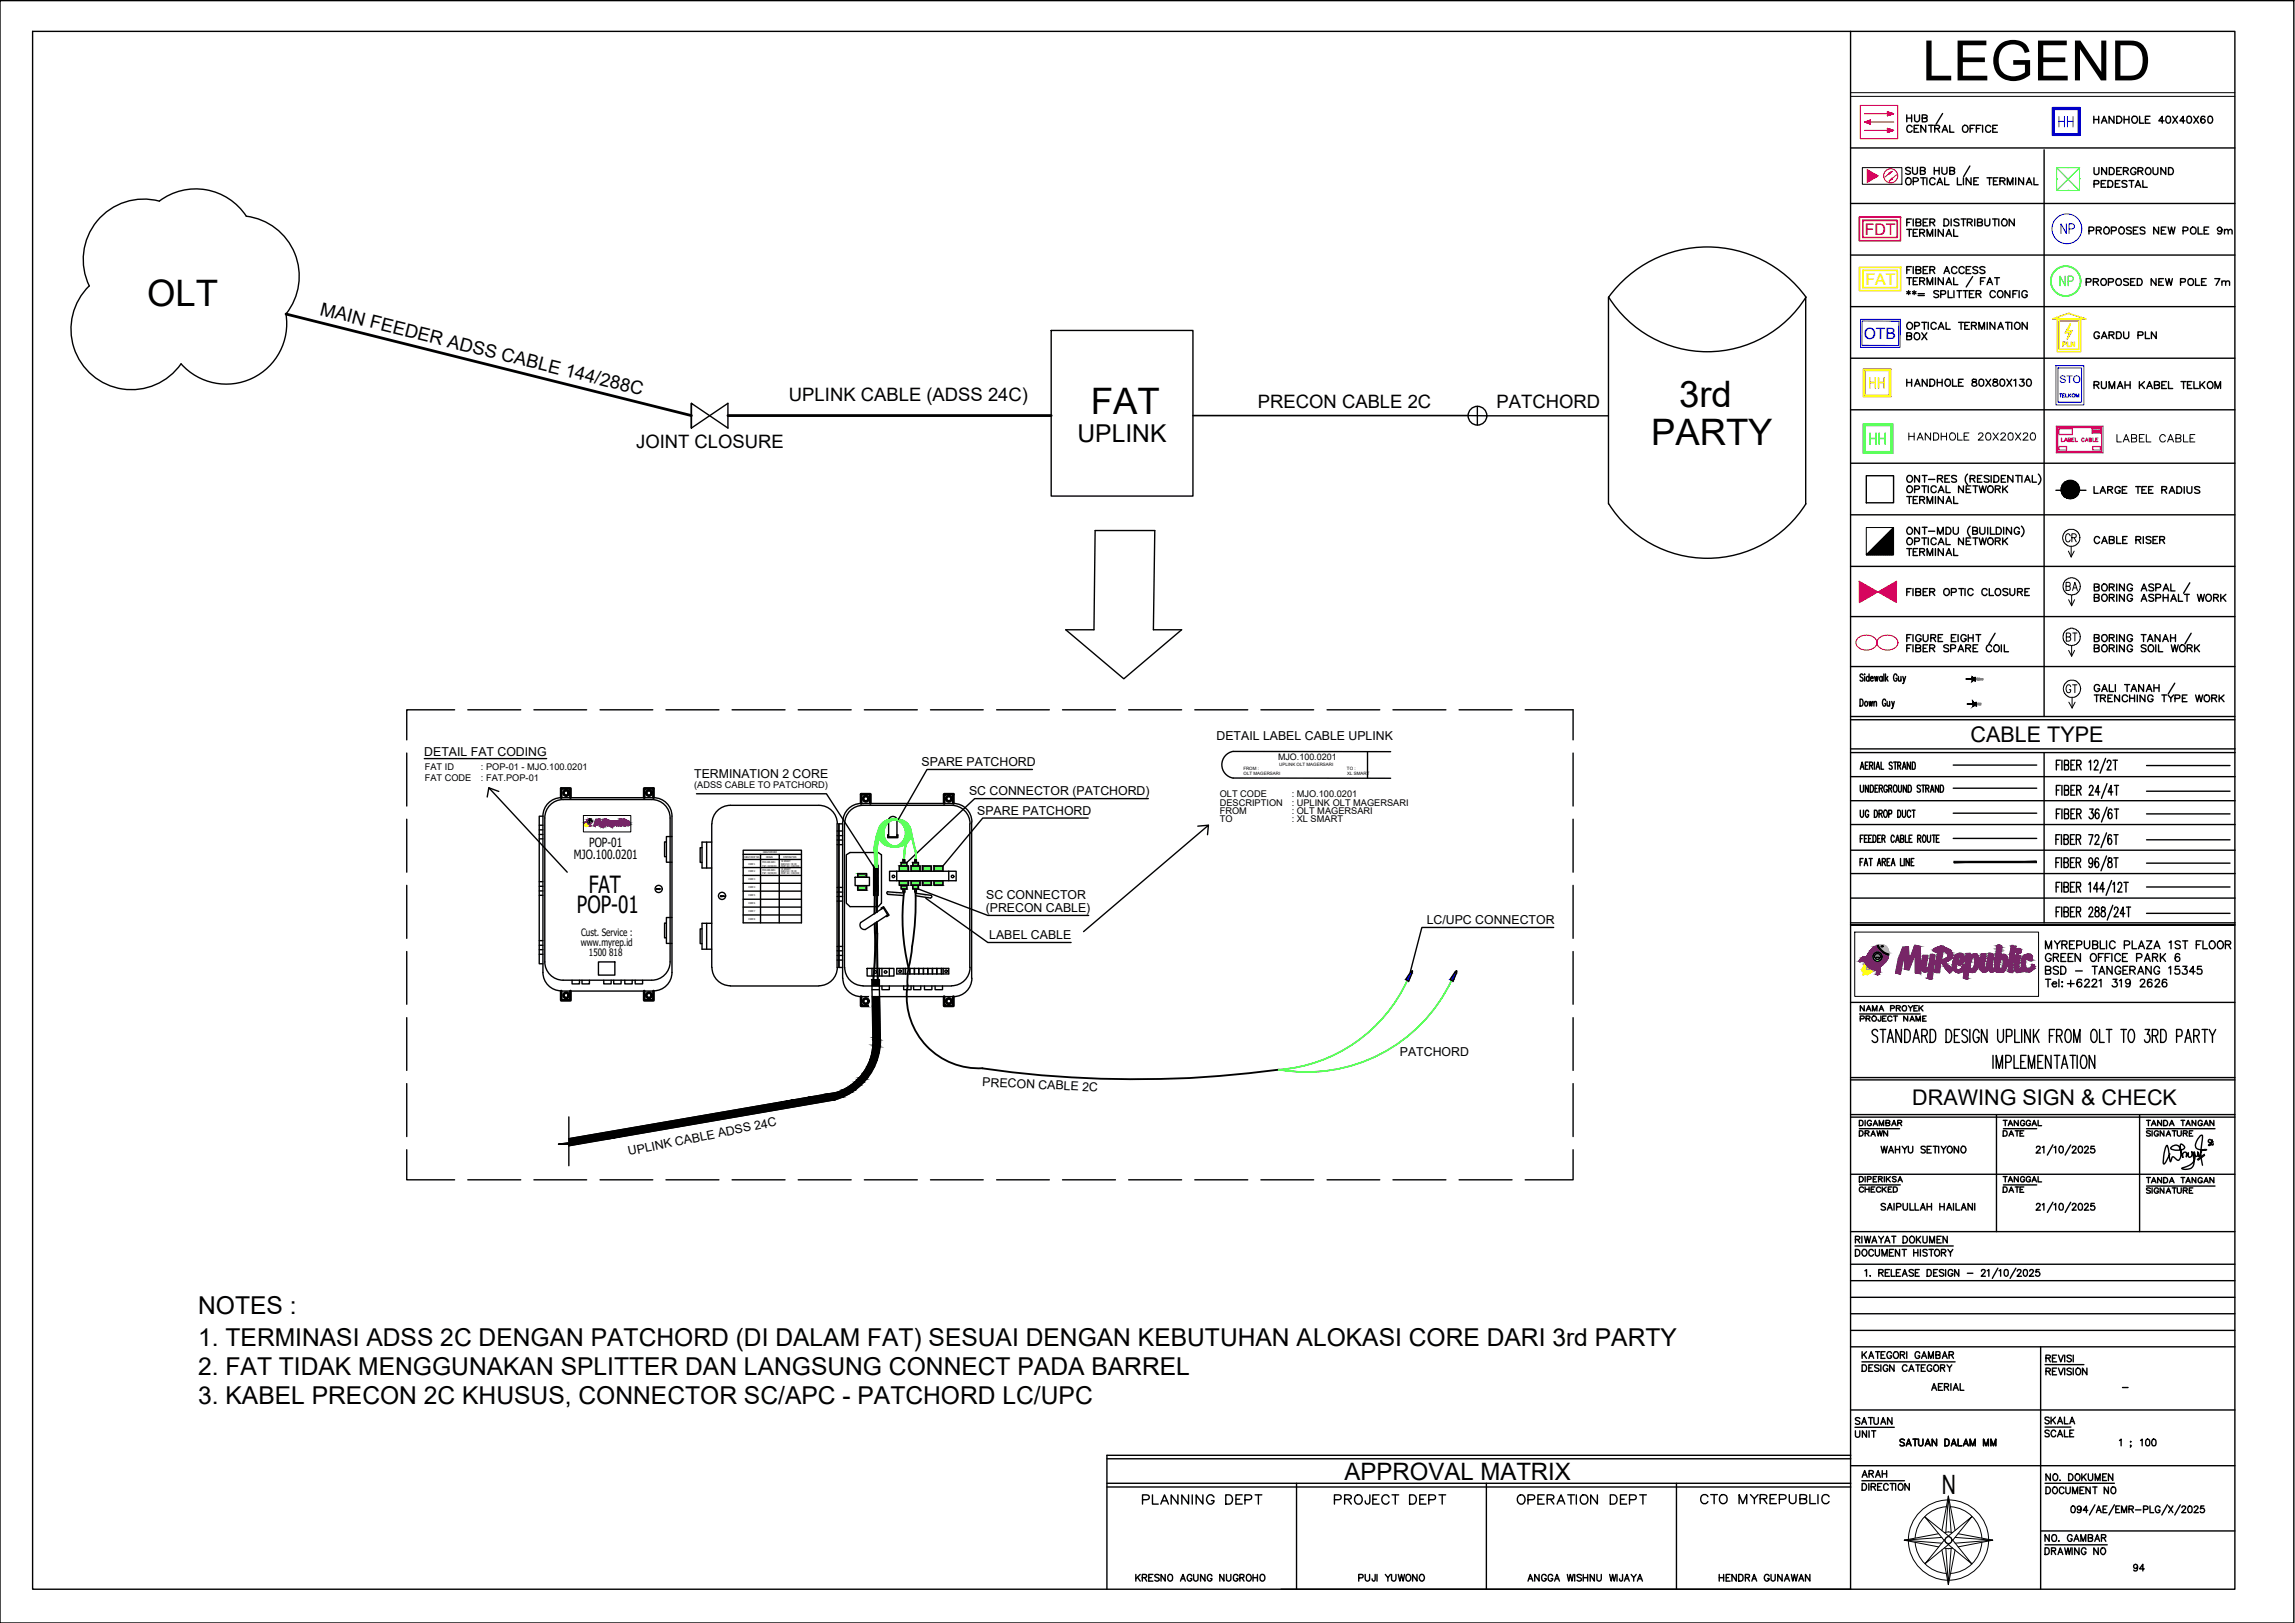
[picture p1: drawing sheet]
<svg xmlns="http://www.w3.org/2000/svg" width="420mm" height="297mm" viewBox="0 0 420 297" stroke-linecap="round" stroke-linejoin="round" font-family="sans-serif">
<defs><g id="words">
<text font-size="10.2" x="351.9" y="14.7">LEGEND</text>
<g font-size="6.7">
<text x="26.9" y="56">OLT</text>
<text x="199.7" y="75.7">FAT</text>
<text x="307.4" y="74.6">3rd</text>
<text x="302.3" y="81.5">PARTY</text>
</g>
<text font-size="5.3" fill="#ff7f00" x="341.1" y="72.3">HH</text>
<text font-size="5.3" fill="#0f0" x="341.1" y="82.5">HH</text>
<g font-size="4.9" fill="#00f">
<text x="375.7" y="24.3">HH</text>
<text x="376.1" y="44.1">NP</text>
</g>
<text font-size="4.9" fill="#0f0" x="376.1" y="53.6">NP</text>
<g font-size="4.9">
<text x="376.8" y="100.5">CR</text>
<text x="355.5" y="273.5">N</text>
<text x="207.8" y="276.6">PLANNING DEPT</text>
<text x="243.1" y="276.6">PROJECT DEPT</text>
<text x="276.6" y="276.6">OPERATION DEPT</text>
<text x="310.1" y="276.6">CTO MYREPUBLIC</text>
</g>
<g font-size="4.5">
<text x="197.3" y="80.9">UPLINK</text>
<text x="36.3" y="240.5">NOTES :</text>
<text x="36.3" y="246.3">1. TERMINASI ADSS 2C DENGAN PATCHORD (DI DALAM FAT) SESUAI DENGAN KEBUTUHAN ALOKASI CORE DARI 3rd PARTY</text>
<text x="36.3" y="251.7">2. FAT TIDAK MENGGUNAKAN SPLITTER DAN LANGSUNG CONNECT PADA BARREL</text>
<text x="36.3" y="257">3. KABEL PRECON 2C KHUSUS, CONNECTOR SC/APC - PATCHORD LC/UPC</text>
</g>
<g font-size="4.4">
<text x="347.8" y="63.5">BOX</text>
<text x="377.1" y="109.4">BA</text>
<text x="377.1" y="118.5">BT</text>
<text x="377.1" y="128.1">GT</text>
<text x="246.2" y="270.9">APPROVAL MATRIX</text>
<text x="339.7" y="271.6">ARAH</text>
</g>
<g font-size="4.3">
<text x="105.6" y="167.2">POP-01</text>
<text x="107.8" y="163.4">FAT</text>
</g>
<g font-size="4">
<text x="382.1" y="63.1">GARDU PLN</text>
<text x="339" y="209.2">DRAWN</text>
<text x="365.5" y="209.2">DATE</text>
<text x="365.5" y="219.4">DATE</text>
<text x="338.3" y="261.8">SATUAN</text>
<text x="373.2" y="261.8">SKALA</text>
<text x="338.3" y="264.2">UNIT</text>
<text x="389.5" y="288.6">94</text>
</g>
<g font-size="3.9">
<text x="360.8" y="135.9">CABLE TYPE</text>
<text x="350.1" y="202.3">DRAWING SIGN &amp; CHECK</text>
</g>
<text font-size="3.5" fill="#ff7f00" x="376.4" y="64.6">PLN</text>
<g font-size="3.4">
<text x="58.4" y="57.6" transform="rotate(14 58.4 57.6)">MAIN FEEDER ADSS CABLE 144/288C</text>
<text x="144.4" y="73.5">UPLINK CABLE (ADSS 24C)</text>
<text x="230.3" y="74.7">PRECON CABLE 2C</text>
<text x="274" y="74.7">PATCHORD</text>
<text x="116.5" y="82">JOINT CLOSURE</text>
</g>
<text font-size="3.1" fill="#808080" x="360.9" y="130.2">6M</text>
<text font-size="2.9" fill="#f00" x="341.4" y="43">FDT</text>
<text font-size="2.9" fill="#ffbf00" x="341.5" y="52.1">FAT</text>
<text font-size="2.9" fill="#00f" x="341.2" y="62">OTB</text>
<text font-size="2.6" x="387.3" y="255.1">-</text>
<g font-size="2.3">
<text x="222.7" y="135.4">DETAIL LABEL CABLE UPLINK</text>
<text x="77.7" y="138.4">DETAIL FAT CODING</text>
<text x="127.1" y="142.4">TERMINATION 2 CORE</text>
<text x="168.7" y="140.2">SPARE PATCHORD</text>
<text x="177.4" y="145.6">SC CONNECTOR (PATCHORD)</text>
<text x="178.9" y="149.1">SPARE PATCHORD</text>
<text x="107.9" y="155.1">POP-01</text>
<text x="105" y="157.1">MJO.100.0201</text>
<text x="180.5" y="166.8">(PRECON CABLE)</text>
<text x="180.6" y="164.6">SC CONNECTOR</text>
<text x="181.1" y="171.8">LABEL CABLE</text>
<text x="261.2" y="169.1">LC/UPC CONNECTOR</text>
<text x="256.3" y="193.2">PATCHORD</text>
<text x="179.8" y="198.8" transform="rotate(3 179.8 198.8)">PRECON CABLE 2C</text>
<text x="115.1" y="211.4" transform="rotate(-11 115.1 211.4)">UPLINK CABLE ADSS 24C</text>
</g>
<text font-size="1.9" fill="#00f" x="377" y="70">STO</text>
<g font-size="1.9">
<text x="106.3" y="173.2">www.myrep.id</text>
<text x="106.4" y="171.2">Cust. Service :</text>
<text x="107.8" y="175">1500 818</text>
</g>
<g font-size="1.7">
<text x="77.8" y="142.9">FAT CODE</text>
<text x="77.8" y="140.9">FAT ID</text>
<text x="88.1" y="142.9">: FAT.POP-01</text>
<text x="88.1" y="140.9">: POP-01 - MJO.100.0201</text>
<text x="127.1" y="144.2">(ADSS CABLE TO PATCHORD)</text>
<text x="223.3" y="147.4">DESCRIPTION</text>
<text x="223.3" y="145.9">OLT CODE</text>
<text x="223.3" y="148.9">FROM</text>
<text x="236.5" y="147.4">: UPLINK OLT MAGERSARI</text>
<text x="236.5" y="145.9">: MJO.100.0201</text>
<text x="236.5" y="148.9">: OLT MAGERSARI</text>
<text x="223.3" y="150.4">TO</text>
<text x="236.5" y="150.4">: XL SMART</text>
</g>
<text font-size="1.6" x="234" y="139.1">MJO.100.0201</text>
<g font-size=".8">
<text x="227.6" y="140.9">FROM :</text>
<text x="227.7" y="141.8">OLT MAGERSARI</text>
<text x="234.2" y="140.2">UPLINK OLT MAGERSARI</text>
<text x="246.6" y="140.9">TO :</text>
<text x="246.6" y="141.8">XL SMART</text>
</g>
<g font-size=".5">
<text x="136.2" y="157">CABLE DROP NO.</text>
<text x="137" y="158.3">CORE 1</text>
<text x="137" y="159.7">CORE 2</text>
<text x="137" y="161.1">CORE 3</text>
<text x="139.6" y="158">MJO.100.0201</text>
<text x="139.6" y="158.6">FSP : XX/XX/XX</text>
<text x="139.6" y="159.4">MJO.100.0201</text>
<text x="139.6" y="160">FSP : XX/XX/XX</text>
<text x="139.7" y="156.2">CABLE RECORD</text>
<text x="140.3" y="157">ORIGIN</text>
<text x="143" y="158.3">RACK NO : SF-XX</text>
<text x="143" y="158.7">PORT NO : XXX/XXX</text>
<text x="143" y="159.6">RACK NO : SF-XX</text>
<text x="143" y="160">PORT NO : XXX/XXX</text>
<text x="143" y="157.8">XL SMART</text>
<text x="143" y="159.2">XL SMART</text>
<text x="143.5" y="157">DESTINATION</text>
<text x="137" y="162.5">CORE 4</text>
<text x="137" y="164">CORE 5</text>
<text x="137" y="165.5">CORE 6</text>
<text x="137" y="166.9">CORE 7</text>
<text x="137" y="168.3">CORE 8</text>
</g>
</g></defs>
<!-- layer: 0 -->
<g fill="none" stroke="#000" stroke-width=".25">
<path d="M0 .1h419.9v296.9h-419.9zM6 5.7h403.2v285.2h-403.2zM338.8 5.7v285.2M45.1 39.6a11.1 11.1 0 0 1 7.3 17.9M45.1 39.6a11.1 11.1 0 0 0-15.9-2.8 11.1 11.1 0 0 0-11.4 3.7 11.1 11.1 0 0 0-1.4 11.8M338.8 27.1h70.4M338.8 37.2h70.4M349 32.7a.61 .61 0 0 1 1 .4 .61 .61 0 0 1-.8 .7l-.3-.5zM349.1 21v1.3M349.1 21.6h.9M349.8 30.8a.53 .53 0 0 0-.9 .1l.2 .3 .5 .2 .2 .3a.62 .62 0 0 1-.9 0M350 21v1.3"/>
<path d="M350.1 23.2a.56 .56 0 0 0-.9-.1 .56 .56 0 0 0 0 .8l.3 .3h.3l.3-.3M350.1 30.6v.9l.4 .4 .5-.2v-1.1M350.3 33.2h.6l.2-.1 .1-.3-.3-.3h-.6v1.3M350.4 23.5h.5M350.5 21l.1 1.1 .3 .2 .4-.2 .1-.2v-.9M351.3 22.9h-.9v1.3h.9M351.6 31.2h.7l.2-.3-.4-.3h-.5v1.3l.8-.1 .1-.3-.4-.3M351.6 32.5h.9M351.9 21.6h.8l.1-.4-.9-.2v1.3l.9-.1v-.5l-.3-.1M352.1 32.5v1.3M352.6 22.9v1.3l-.9-1.3v1.3M352.8 32.5v1.3"/>
<path d="M353.1 22.9h.8M353.5 22.9v1.3M354.1 30.6v1.3M354.1 31.2h.9M354.2 23.5l.8-.1v-.3l-.8-.2v1.3M354.2 32.8a.56 .56 0 0 0-.8-.1 .56 .56 0 0 0 0 .8l.3 .3h.4l.1-.3M354.6 33.8l.5-1.3 .5 1.3M354.7 23.5l.4 .7M354.8 33.4h.7M355 30.6v1.3M355.5 30.6v.9l.4 .4 .5-.2v-1.1M355.6 24.2l.5-1.3 .5 1.3"/>
<path d="M355.6 20.8l-1.1 1.9M355.8 23.8h.6M356 32.5v1.3h.8M357 22.9v1.3h.7M357 31.2h.7l.1-.3-.3-.3h-.5v1.3l.8-.1v-.3l-.3-.3M358.4 32.5v1.3h.7M359.4 23.1a.6 .6 0 0 1 .9 .1 .6 .6 0 0 1-.1 .8 .6 .6 0 0 1-.9-.1 .6 .6 0 0 1 .1-.8zM359.5 32.5v1.3M360.6 30.4l-1.1 1.9M360.7 23.5h.5M360.8 32.5v1.3l-.8-1.3v1.3M361.4 33.1h.5"/>
<path d="M361.5 22.9h-.8v1.3M361.8 23.5h.5M362.2 32.5h-.8v1.3h.8M362.7 22.9h-.9v1.3M363 22.9v1.3M363.8 32.5h.9M364.2 32.5v1.3M364.4 23.2a.53 .53 0 0 0-.7-.2 .53 .53 0 0 0-.2 .7 .48 .48 0 0 0 .4 .5 .48 .48 0 0 0 .5-.3M364.8 23.5h.5M365 33.1h.5M365.7 22.9h-.9v1.3h.9M365.8 32.5h-.8v1.3h.8"/>
<path d="M366.1 33.1h.8l.2-.3-.4-.3h-.6v1.3M366.6 33.1l.5 .7M367.5 33.8v-1.3l.5 1.3 .5-1.3v1.3M369 32.5v1.3M370.5 32.5v1.3l-.9-1.3v1.3M371 33.8l.5-1.3 .5 1.3M371.1 33.4h.7M372.4 32.5v1.3h.7M374.2 27.4v103.7M383.3 21.3v1.2M383.3 21.9h.9M383.4 30.7v.9a.46 .46 0 0 0 .4 .4 .46 .46 0 0 0 .5-.4v-.9"/>
<path d="M383.4 33.7l.7-.1 .2-.3-.2-.2-.7-.1v1.3M384.2 21.3v1.2M384.7 33.6h.5M384.7 22.5l.5-1.2 .5 1.2M384.9 22.1h.6M385.5 33h-.8v1.3h.8M385.7 30.7v1.2l-.9-1.2v1.2M385.9 33h.5a.65 .65 0 0 1 .4 .7 .65 .65 0 0 1-.4 .6h-.5zM386.2 30.7h.4a.68 .68 0 0 1 .5 .6 .68 .68 0 0 1-.5 .6h-.4zM387 21.3v1.2l-.9-1.2v1.2M387.3 33.6h.5M387.5 21.3h.5a.66 .66 0 0 1 .5 .6 .66 .66 0 0 1-.5 .6h-.5z"/>
<path d="M387.5 31.3h.5M388.1 33h-.8v1.3h.8M388.4 30.7h-.9v1.2h.9M388.7 31.3l.8-.1 .1-.3-.3-.2h-.6v1.2M388.9 21.9h.9M388.9 21.3v1.2M389.2 31.3l.4 .6M389.4 33.2l-.4-.2-.5 .2v.3l.6 .2 .3 .2v.2l-.4 .2-.5-.2M389.8 33h.9M389.8 21.3v1.2M390.2 33v1.3M390.4 21.4a.59 .59 0 0 1 1 .4 .59 .59 0 0 1-.9 .7l-.2-.5z"/>
<path d="M390.9 34.3l.5-1.3 .5 1.3M391 31a.57 .57 0 0 0-.9-.1 .57 .57 0 0 0 .1 .9l.3 .1h.4l.1-.4h-.3M391.1 33.9h.7M391.4 31.3l.9-.1v-.4l-.9-.1v1.2M391.7 21.3v1.2h.8M391.9 31.3l.4 .6M392.3 33v1.3h.8M392.8 21.9h.5M392.9 30.9a.6 .6 0 0 1 .9 .1 .6 .6 0 0 1-.3 .9 .61 .61 0 0 1-.7-.2 .61 .61 0 0 1 .1-.8zM393.6 21.3h-.8v1.2h.8M394.2 30.7v.9l.3 .3a.38 .38 0 0 0 .6-.3v-.9M396.2 22.1h-1l.7-.8v1.2"/>
<path d="M396.5 30.7v1.2l-.9-1.2v1.2M396.7 21.3h.3a.68 .68 0 0 1 .4 .7 .68 .68 0 0 1-.5 .5 .79 .79 0 0 1-.2-1.2zM397 30.7a.71 .71 0 0 1 .8 .3 .71 .71 0 0 1 0 .8l-.2 .1h-.6zM397.8 21.3l.9 1.2M398.7 21.3l-.9 1.2M400 22.1h-.9l.6-.8v1.2M400.5 21.3a.64 .64 0 0 1 .8 .5 .64 .64 0 0 1-.4 .7h-.2a.83 .83 0 0 1-.2-1.2zM401.6 21.3l.9 1.2M402.5 21.3l-.9 1.2M403.6 21.4v-.1a.64 .64 0 0 0-.8 .5 .64 .64 0 0 0 .5 .7 .41 .41 0 0 0 .4-.3 .41 .41 0 0 0-.4-.5 .41 .41 0 0 0-.4 .4M404.4 21.3a.64 .64 0 0 1 .8 .5 .64 .64 0 0 1-.5 .7h-.1a.83 .83 0 0 1-.2-1.2zM16.3 52.3a11.1 11.1 0 0 0 .6 16.4 11.1 11.1 0 0 0 16.3-2.1"/>
<path d="M52.4 57.5a11.1 11.1 0 0 1-6.2 11.7 11.1 11.1 0 0 1-13-2.6M294.5 54.4a21.3 21.3 0 0 0 36.1 0 22.3 22.3 0 0 0-36.1 0v37.8M330.6 54.4v37.8M338.8 56.1h70.4M338.8 46.7h70.4M349.1 49.4h.5M349.1 50.8h.9M349.1 53.4l.6 .3M349.1 40.7h.5M349.1 42h.9M349.4 53.2v.7M349.5 42v1.3"/>
<path d="M349.5 50.8v1.3M349.7 53.4l-.6 .3M349.9 48.8h-.8v1.3M349.9 40.1h-.8v1.2M350.1 53.4l.7 .3M350.3 40.1v1.2M350.3 48.8v1.3M350.3 51.5h.5M350.3 42.6h.5M350.4 53.2v.7M350.8 49.4l.7-.1 .2-.2-.4-.3h-.5v1.3l.8-.2 .1-.3-.4-.2M350.8 40.7l.8-.1 .1-.3-.4-.2h-.5v1.2h.7l.2-.4-.4-.2"/>
<path d="M350.8 53.4l-.7 .3M351.1 50.8h-.8v1.3h.8M351.1 42h-.8v1.3h.8M351.2 53.7h1.1M351.2 54.1h1.1M351.5 51.5l.8-.2v-.3l-.8-.2v1.3M351.5 42.6l.8-.1v-.4l-.8-.1v1.3M351.9 51.5l.4 .6M351.9 42.6l.4 .7M352.1 49.4h.5M352.1 40.7h.5M352.8 52.1v-1.3l.5 1.3 .5-1.3v1.3"/>
<path d="M352.8 43.3v-1.3l.5 1.3 .5-1.3v1.3M352.9 48.8h-.8v1.3h.8M352.9 40.1h-.8v1.2h.8M353.3 49.4l.8-.1 .1-.4-.9-.1v1.3M353.3 40.7l.9-.1v-.4l-.9-.1v1.2M353.8 49.4l.4 .7M353.8 40.7l.4 .6M354.3 42v1.3M354.3 50.8v1.3M354.9 53.4l-.3-.2-.6 .2 .1 .2 .7 .4 .1 .3-.1 .1a.6 .6 0 0 1-.8-.1M355 59.8h.7M355.3 53.9l.9-.2v-.4l-.9-.1v1.3"/>
<path d="M355.8 50.8v1.3l-1-1.3v1.3M355.8 42v1.3l-1-1.3v1.3M355.9 50.1l.5-1.3 .5 1.3M355.9 40.1a.71 .71 0 0 1 .8 .3 .71 .71 0 0 1 0 .8l-.2 .1h-.6zM356.1 49.6h.6M356.3 59v1.3h.7M356.3 52.1l.5-1.3 .5 1.3M356.3 43.3l.5-1.3 .5 1.3M356.4 51.7h.7M356.4 42.8h.7M356.7 53.2v1.3h.7M357.2 40.1v1.2"/>
<path d="M357.7 50.8v1.3h.7M357.7 42v1.3h.7M357.7 53.2v1.3M358.3 49.1a.51 .51 0 0 0-.6-.3 .51 .51 0 0 0-.4 .5 .59 .59 0 0 0 .6 .8l.4-.3M358.3 53.2h.9M358.6 59h.9M358.6 40.3a.52 .52 0 0 0-.5-.2 .52 .52 0 0 0-.4 .3l.8 .4 .1 .2v.2l-.3 .1-.6-.1M358.7 53.2v1.3M359 59v1.3M359 40.1h.9M359.4 53.2h.9M359.5 40.1v1.2"/>
<path d="M359.6 49.1a.48 .48 0 0 0-.6-.3 .48 .48 0 0 0-.4 .5 .59 .59 0 0 0 .7 .8l.3-.3M359.7 59.6h.5M359.8 53.2v1.3M360 49.4h.5M360.2 40.7l.8-.1v-.4l-.8-.1v1.2M360.6 59h-.9v1.3h.9M360.6 53.8h.5M360.6 40.7l.5 .6M360.8 48.8h-.8v1.3h.8M360.9 59.6l.8-.1 .1-.4-.9-.1v1.3M361.1 50.6l-1.1 1.9M361.4 53.2h-.8v1.3h.8"/>
<path d="M361.4 59.6l.4 .7M361.5 40.1v1.2M361.8 53.8l.7-.1 .2-.2-.2-.3h-.7v1.3M362 40.7l.8-.1 .1-.3-.3-.2h-.6v1.2h.8l.1-.4-.3-.2M362.1 49a.53 .53 0 0 0-.9 .1l.2 .2 .5 .2 .2 .4a.62 .62 0 0 1-.9 0M362.2 53.8l.5 .7M362.6 51.5h.5M363.4 49l-.3-.2a.44 .44 0 0 0-.6 .3l.9 .6v.2l-.3 .2-.6-.2M363.4 40.1v.9a.46 .46 0 0 0 .4 .3 .46 .46 0 0 0 .5-.3v-.9M363.4 50.8h-.8v1.3M363.8 52.1l.5-1.3 .5 1.3M363.8 59v1.3"/>
<path d="M363.9 51.7h.7M364.8 40.1h.9M365.2 50.8h.9M365.2 59v1.3l-.9-1.3v1.3M365.2 40.1v1.2M365.3 53.5a.54 .54 0 0 0-.7-.3 .54 .54 0 0 0-.3 .8 .51 .51 0 0 0 .4 .5 .51 .51 0 0 0 .6-.3M365.6 50.8v1.3M365.8 53.4a.58 .58 0 0 1 .9 .4 .58 .58 0 0 1-.9 .5l-.1-.3zM365.9 59.8h.7M365.9 40.1v1.2M366.6 40.3a.6 .6 0 0 1 .9 .1 .6 .6 0 0 1-.3 .9 .61 .61 0 0 1-.7-.2 .61 .61 0 0 1 .1-.8zM367.2 59h.8"/>
<path d="M367.6 59v1.3M368 53.2v1.3l-.9-1.3v1.3M368.3 59v1.3M368.5 53.8h.5M368.8 40.1v1.2l-1-1.2v1.2M368.9 59.2l.3-.2a.61 .61 0 0 1 .7 .7 .61 .61 0 0 1-.8 .5l-.3-.4zM369.3 53.2h-.8v1.3M369.7 53.2v1.3M371.1 59v1.3l-.9-1.3v1.3M371.1 53.5a.54 .54 0 0 0-.7-.3 .54 .54 0 0 0-.2 .8 .49 .49 0 0 0 .4 .5 .49 .49 0 0 0 .5-.5h-.3M381.9 51.6h.8l.1-.4-.1-.2h-.8v1.2M382.4 42.2l.9-.1v-.4l-.9-.1v1.2"/>
<path d="M383.2 51.6l.8-.1 .2-.3-.2-.2h-.8v1.2M383.7 51.6l.5 .6M383.8 42.1h.8v-.4l-.8-.1v1.2M384.3 42.1l.4 .7M384.7 51.2a.56 .56 0 0 1 .8 0 .56 .56 0 0 1 0 .8 .56 .56 0 0 1-.8 .1l-.1-.3zM385.2 41.9a.6 .6 0 0 1 1 0 .6 .6 0 0 1-.4 .9h-.4l-.2-.3zM386 51.6h.8l.1-.4-.1-.2h-.8v1.2M386.5 42.2l.9-.1v-.4l-.9-.1v1.2M387.5 51.2a.56 .56 0 0 1 .7 0 .56 .56 0 0 1 0 .8 .56 .56 0 0 1-.7 .1l-.2-.3zM388 41.8a.6 .6 0 0 1 .9 .1 .6 .6 0 0 1-.2 .9 .61 .61 0 0 1-.8-.3 .61 .61 0 0 1 .1-.7zM389.7 51.2l-.4-.2-.5 .2v.2l.8 .4 .1 .3-.1 .1h-.5l-.3-.1M390.1 51.6h.5"/>
<path d="M390.2 41.8a.5 .5 0 0 0-.9 .1l.1 .2 .7 .2 .1 .2v.2l-.3 .1-.6-.1M390.6 42.1h.5M390.9 51h-.8v1.2h.8M391.3 51h.4a.63 .63 0 0 1 .5 .6 .63 .63 0 0 1-.5 .6h-.4zM391.4 41.6h-.8v1.2h.8M392.7 41.8a.5 .5 0 0 0-.9 .1l.1 .2 .7 .2 .1 .2v.2l-.3 .1-.6-.1M394.7 51v1.2l-.9-1.2v1.2M395.2 41.6v1.2l-.9-1.2v1.2M395.2 51.6h.5M395.7 42.1h.5M396.1 51h-.9v1.2h.9M396.5 51l.3 1.2 .3-1.2 .3 1.2 .3-1.2"/>
<path d="M396.5 41.6h-.8v1.2h.8M396.9 41.6l.4 1.2 .3-1.2 .3 1.2 .3-1.2M399.2 51.6h.8l.1-.2-.1-.3-.8-.1v1.2M399.7 42.2l.8-.1v-.4l-.8-.1v1.2M402 51v1.2h.7M402.4 41.6v1.2h.8M403.1 51.6h.5M403.5 42.1h.5M403.9 51h-.8v1.2h.8M404.4 41.6h-.9v1.2h.9M405.5 51h.9l-.7 1.2M406.8 42a.4 .4 0 0 1-.5 .4 .4 .4 0 0 1-.3-.5 .4 .4 0 0 1 .6-.3 .64 .64 0 0 1 .2 .8 .64 .64 0 0 1-.7 .4l-.1-.1"/>
<path d="M406.8 51.6l.3-.2 .3 .1 .1 .7M406.8 51.4v.8M407.2 42.2l.3-.2 .4 .1v.7M407.2 42v.8M407.5 51.6l.3-.2 .3 .1 .1 .7M407.9 42.2l.4-.2 .3 .1v.7M126.6 73.8v4.5v-4.5l6.7 4.5v-4.5l-6.7 4.5M192.4 60.5h26v30.3h-26zM268.7 76.1h25.8M270.5 74.4v3.4M338.8 75h70.4M338.8 65.6h70.4"/>
<path d="M349.1 69.4v1.3M349.1 70h.9M350 69.4v1.3M350.5 70.7l.5-1.3 .5 1.3M350.7 70.3h.6M352.8 69.4v1.3l-.9-1.3v1.3M353.3 69.4h.5a.68 .68 0 0 1 .4 .6 .68 .68 0 0 1-.4 .7h-.5zM354.7 70h.9M354.7 69.4v1.3M354.8 60.3l.6-1.3 .5 1.3M355.6 69.4v1.3M356.3 69.5a.6 .6 0 0 1 .8 .5 .6 .6 0 0 1-.8 .6l-.2-.4v-.3z"/>
<path d="M357.5 69.4v1.3h.8M358.6 70h.5M359.4 69.4h-.8v1.3h.8M361.1 69.5v.3l.6 .2a.34 .34 0 0 1 .1 .6l-.5 .1-.3-.3a.37 .37 0 0 1 .4-.4l.4-.2v-.3zM362.3 60.3v-1.3l.5 1.3 .5-1.3v1.3M362.5 69.5l.3-.1a.68 .68 0 0 1 .4 .7 .68 .68 0 0 1-.5 .6 .83 .83 0 0 1-.2-1.2zM363.6 69.4l.8 1.3M364.4 69.4l-.8 1.3M365 69.5v.3l.3 .2a.38 .38 0 0 1 .4 .2 .38 .38 0 0 1 0 .4l-.3 .1-.5-.1a.48 .48 0 0 1 .1-.6 .48 .48 0 0 1 .5-.1l.2-.2-.1-.2zM365.8 60.3l.5-1.3 .5 1.3M366.3 69.5a.64 .64 0 0 1 .8 .4 .64 .64 0 0 1-.5 .8h-.1a.83 .83 0 0 1-.2-1.2zM367.4 69.4l.9 1.3"/>
<path d="M368.3 69.4l-.9 1.3M368.7 69.6l.3-.2v1.3M369.8 69.4h.7l-.3 .5a.4 .4 0 0 1 .4 .4 .4 .4 0 0 1-.4 .4l-.4-.1-.1-.2M371.2 69.5a.64 .64 0 0 1 .8 .4 .64 .64 0 0 1-.5 .8h-.1a.83 .83 0 0 1-.2-1.2zM383.4 70.5l.8-.2v-.3l-.8-.2v1.3M383.8 70.5l.5 .6M384.7 69.8v1a.46 .46 0 0 0 .5 .3 .46 .46 0 0 0 .4-.3v-1M386.1 71.1v-1.3l.5 1.3 .5-1.3v1.3M387.6 71.1l.6-1.3 .5 1.3M387.9 70.7h.6M389 69.8v1.3M389 70.5h1"/>
<path d="M390 69.8v1.3M391.7 69.8v1.3M392 70.4l.6 .7M392.6 69.8l-.9 .9M393 71.1l.5-1.3 .5 1.3M393.2 70.7h.7M394.4 70.5l.9-.2 .1-.2-.4-.3h-.6v1.3h.8l.2-.4-.4-.2M395.8 70.5h.5M396.6 69.8h-.8v1.3h.8M397 69.8v1.3h.8M399.3 69.8h.9M399.8 69.8v1.3"/>
<path d="M400.5 70.5h.5M401.3 69.8h-.8v1.3h.8M401.7 69.8v1.3h.8M402.8 69.8v1.3M403.1 70.4l.5 .7M403.6 69.8l-.8 .9M405.5 71.1v-1.3l.5 1.3 .5-1.3v1.3M200.5 97.1h10.9l-.2 18.2h5.1l-10.6 8.9-10.6-8.9h5.2zM294.5 92.2a21.3 21.3 0 0 0 36.1 0M338.8 94.2h70.4M338.8 84.8h70.4M341.7 87.1h5v4.9h-5z"/>
<path d="M349.1 90.9h.9M349.2 89.1a.58 .58 0 0 1 .8 0 .58 .58 0 0 1 0 .8 .58 .58 0 0 1-.8 .1l-.1-.3zM349.2 98.6a.58 .58 0 0 1 .8 .1 .58 .58 0 0 1 0 .8 .58 .58 0 0 1-.8 0l-.1-.3zM349.2 96.7a.58 .58 0 0 1 .8 .1 .58 .58 0 0 1 0 .8 .58 .58 0 0 1-.8 0l-.1-.3zM349.2 87.2a.58 .58 0 0 1 .8 0 .58 .58 0 0 1 0 .8 .58 .58 0 0 1-.8 .1l-.1-.3zM349.5 90.9v1.2M350.3 91.5h.5M350.5 89.6l.8-.1 .1-.4-.1-.1-.8-.1v1.3M350.5 99.1l.8-.1 .1-.3-.1-.2h-.8v1.2M351.1 90.9h-.8v1.2h.8M351.4 96.5v1.3l-.9-1.3v1.3M351.4 87v1.3l-.9-1.3v1.3"/>
<path d="M351.5 91.5l.8-.1v-.4l-.8-.1v1.2M351.8 88.9h1M351.8 98.5h1M351.9 91.5l.4 .6M351.9 96.5h.9M351.9 87h.9M352.3 88.9v1.3M352.3 98.5v1.2M352.3 87v1.3M352.3 96.5v1.3M352.8 92.1v-1.2l.5 1.2 .5-1.2v1.2M353 88.9v1.3"/>
<path d="M353 98.5v1.2M353.1 97.2h1.1M353.1 87.7h1.1M354.3 90.9v1.2M354.5 89.2a.48 .48 0 0 0-.6-.3 .48 .48 0 0 0-.4 .5 .54 .54 0 0 0 .2 .7 .54 .54 0 0 0 .7-.1l.1-.1M354.5 98.7a.48 .48 0 0 0-.6-.2 .48 .48 0 0 0-.4 .4 .54 .54 0 0 0 .2 .7 .54 .54 0 0 0 .7-.1l.1-.1M354.7 97.8v-1.3l.5 1.3 .6-1.3v1.3M354.7 87.6l.8-.1 .1-.3-.1-.1-.8-.1v1.3M354.8 90.2l.6-1.3 .5 1.3M354.8 99.7l.6-1.2 .5 1.2M355 89.7h.7M355 99.3h.7"/>
<path d="M355.2 87.6l.4 .7M355.8 90.9v1.2l-1-1.2v1.2M356.1 87.6h.5M356.3 88.9v1.3h.7M356.3 92.1l.5-1.2 .5 1.2M356.3 98.5v1.2h.7M356.3 96.5a.71 .71 0 0 1 .7 .3 .71 .71 0 0 1 0 .8l-.1 .1-.6 .1zM356.4 91.7h.7M356.9 87h-.8v1.3h.8M357.6 96.5v.9a.49 .49 0 0 0 .5 .4 .49 .49 0 0 0 .4-.4v-.9M357.7 90.9v1.2h.7M358.2 87.2l-.3-.2-.5 .1-.1 .1v.2l.8 .4 .1 .3-.3 .2-.6-.2"/>
<path d="M359.5 88.9v1.3l-.9-1.3v1.3M359.5 98.5v1.2l-.9-1.2v1.2M360 99h.5M360 89.5h.5M360.2 86.8a1.27 1.27 0 0 0 0 1.9M360.7 96.3a1.2 1.2 0 0 0 0 1.9M360.7 87.6l.8-.1v-.4l-.8-.1v1.3M360.8 88.9h-.8v1.3h.8M360.8 98.5h-.8v1.2h.8M361.1 97.1l.8-.1 .1-.2-.3-.3h-.6v1.3l.8-.1 .1-.3-.3-.3M361.1 87.6l.5 .7M361.2 88.9h.9"/>
<path d="M361.2 98.5h.9M361.7 88.9v1.3M361.7 98.5v1.2M362 87.6h.5M362.3 88.9l.4 1.3 .3-1.3 .3 1.3 .3-1.3M362.3 98.5l.4 1.2 .3-1.2 .3 1.2 .3-1.2M362.5 96.5v.9l.3 .4a.44 .44 0 0 0 .6-.4v-.9M362.8 87h-.8v1.3h.8M363.9 96.5v1.3M364 89.1a.56 .56 0 0 1 .8 .1 .56 .56 0 0 1 0 .7 .56 .56 0 0 1-.8 .1l-.1-.3zM364 98.6a.56 .56 0 0 1 .8 .1 .56 .56 0 0 1 0 .7 .56 .56 0 0 1-.8 .1l-.1-.3zM364.2 87.2l-.4-.2-.4 .1-.1 .1v.2l.7 .3 .2 .4-.4 .2-.5-.2"/>
<path d="M364.4 96.5v1.3h.8M364.5 87v1.3M365 87h.5a.63 .63 0 0 1 .4 .6 .63 .63 0 0 1-.4 .7h-.5zM365.3 89.5l.8-.1v-.4l-.8-.1v1.3M365.3 99l.8-.1v-.4h-.8v1.2M365.5 96.5h.4a.66 .66 0 0 1 .5 .6 .66 .66 0 0 1-.5 .7h-.4zM365.8 89.5l.4 .7M365.8 99l.4 .7M366.4 87.6h.5M366.6 88.9v1.3M366.6 98.5v1.2M366.8 96.5v1.3"/>
<path d="M366.9 89.4l.6 .8M366.9 99l.6 .7M367.2 87h-.8v1.3h.8M367.5 88.9l-.9 .8M367.5 98.5l-.9 .8M368.3 96.5v1.3l-1-1.3v1.3M368.5 87v1.3l-.9-1.3v1.3M369 87h.9M369.4 87v1.3M369.7 96.8a.48 .48 0 0 0-.5-.3 .48 .48 0 0 0-.4 .5 .54 .54 0 0 0 .2 .7 .54 .54 0 0 0 .7-.1v-.3h-.3M370.1 96.3a1.2 1.2 0 0 1 0 1.9M370.2 87v1.3"/>
<path d="M370.7 88.3l.5-1.3 .5 1.3M370.9 87.8h.6M372.1 87v1.3h.7M373.2 86.8a1.2 1.2 0 0 1 0 1.9M376.4 89.7h5.5M383.4 89.1v1.2h.7M384.4 98.5a.54 .54 0 0 0-.7-.3 .54 .54 0 0 0-.3 .8 .51 .51 0 0 0 .4 .5 .51 .51 0 0 0 .6-.3M384.5 90.3l.5-1.2 .5 1.2M384.6 89.9h.7M384.8 99.5l.5-1.3 .5 1.3M384.9 99h.7M385.9 89.6h.7l.2-.3-.2-.2h-.7v1.2"/>
<path d="M386.2 98.8l.7-.1 .1-.4-.8-.1v1.3l.8-.2v-.4l-.2-.1M386.3 89.6l.5 .7M387.5 98.2v1.3h.8M388.2 89.4a.48 .48 0 0 0-.6-.3 .48 .48 0 0 0-.4 .4 .54 .54 0 0 0 .2 .7 .54 .54 0 0 0 .7-.1l.1-.3h-.3M388.5 89.6h.5M388.6 98.8h.5M389.4 89.1h-.9v1.2h.9M389.4 98.2h-.8v1.3h.8M391 89.1h.9M391 98.8l.8-.1 .1-.4-.9-.1v1.3M391.4 89.1v1.2M391.5 98.8l.4 .7"/>
<path d="M392.1 89.6h.5M392.4 98.2v1.3M393 89.1h-.9v1.2h.9M393.4 89.6h.5M393.8 98.4l-.3-.2-.6 .2 .1 .3 .7 .3 .1 .3a.54 .54 0 0 1-.9 0M394.2 89.1h-.8v1.2h.8M394.2 98.8h.5M395 98.2h-.8v1.3h.8M395.4 98.8l.8-.1v-.4l-.8-.1v1.3M395.8 89.6l.8-.1v-.4h-.8v1.2M395.9 98.8l.4 .7M396.2 89.6l.5 .7"/>
<path d="M397.1 90.3l.5-1.2 .5 1.2M397.3 89.9h.7M398.5 89.1h.5a.65 .65 0 0 1 .4 .6 .65 .65 0 0 1-.4 .6h-.5zM399.9 89.1v1.2M400.4 89.1v.8l.4 .4a.38 .38 0 0 0 .5-.4v-.8M402.7 89.2l-.3-.1-.6 .1 .1 .3 .7 .3 .1 .3-.1 .1-.5 .1-.3-.2M338.8 103.7h70.4M338.8 112.8h70.4M349.1 108.3h.5M349.1 116.7h.5M349.1 118.6h.5M349.1 100.4h.9"/>
<path d="M349.5 100.4v1.3M349.9 107.7h-.8v1.3M349.9 116.1h-.8v1.3M349.9 118h-.8v1.3M350.2 107.7v1.3M350.2 116.1v1.3M350.2 118v1.3M350.3 101h.5M350.7 108.3h.8l.1-.4-.9-.2v1.3l.9-.1v-.5l-.3-.1M350.7 118.6l.9-.1v-.4l-.3-.1h-.6v1.3l.9-.1v-.5l-.3-.1M351.1 100.4h-.8v1.3h.8M351.5 101h.7l.1-.5-.8-.1v1.3"/>
<path d="M351.7 116.4a.54 .54 0 0 0-.7-.2 .54 .54 0 0 0-.3 .7 .49 .49 0 0 0 .5 .5 .49 .49 0 0 0 .5-.5h-.3M351.9 101l.4 .7M352.1 116.1v1.1a.46 .46 0 0 0 .5 .2 .46 .46 0 0 0 .4-.4v-.9M352.1 108.3h.5M352.1 118.6h.5M352.8 101.7v-1.3l.5 1.3 .5-1.3v1.3M352.9 107.7h-.8v1.3h.8M352.9 118h-.8v1.3h.8M353.3 108.3h.8l.1-.3-.1-.2-.8-.1v1.3M353.3 118.6h.8l.1-.3-.3-.3h-.6v1.3M353.5 116.7h.7l.1-.4-.8-.2v1.3M353.7 108.3l.5 .7"/>
<path d="M353.7 118.6l.5 .7M353.9 116.7l.5 .7M354.3 100.4v1.3M354.8 116.7h.5M355.6 116.1h-.8v1.3h.8M355.8 100.4v1.3l-1-1.3v1.3M356.3 101.7l.5-1.3 .5 1.3M356.4 101.2h.7M356.7 118.2a.45 .45 0 0 0-.5-.2 .45 .45 0 0 0-.3 .4l.7 .3 .1 .4-.3 .2-.5-.2M357.1 118.7l.8-.1 .1-.5-.9-.1v1.3M357.3 108.4l.8-.1v-.4l-.8-.2v1.3M357.3 116.7h.5"/>
<path d="M357.7 100.4v1.3h.7M358.1 116.1h-.8v1.3h.8M358.5 119.3l.5-1.3 .5 1.3M358.5 116.1v1.3M358.6 107.7h.9M358.7 118.9h.6M359.1 107.7v1.3M359.7 107.7v1.3M359.9 118.6l.8-.1v-.4l-.8-.1v1.3M360 116.4a.54 .54 0 0 0-.8-.2 .54 .54 0 0 0-.2 .7 .49 .49 0 0 0 .5 .5 .49 .49 0 0 0 .5-.5h-.4M360.3 116.7h.9M360.3 116.1v1.3"/>
<path d="M360.3 118.6l.5 .7M361.2 108a.54 .54 0 0 0-.7-.2 .54 .54 0 0 0-.2 .7 .51 .51 0 0 0 .4 .5 .51 .51 0 0 0 .5-.3M361.2 116.1v1.3M361.2 118.6h.5M361.7 116.1h.9M362.1 118h-.9v1.3h.9M362.2 116.1v1.3M363.8 108a.48 .48 0 0 0-.6-.3 .48 .48 0 0 0-.4 .5 .53 .53 0 0 0 .3 .7 .53 .53 0 0 0 .7-.2M364.2 107.7v1.3h.8M364.6 118.3a.55 .55 0 0 0-.8-.1 .55 .55 0 0 0-.1 .8l.4 .3 .3-.1 .2-.2M365.1 118.2a.6 .6 0 0 1 .9 .2 .6 .6 0 0 1-.2 .8 .61 .61 0 0 1-.8-.2 .61 .61 0 0 1 .1-.8zM365.3 115.9l-1.2 1.9"/>
<path d="M365.4 107.9a.58 .58 0 0 1 .9 .4 .58 .58 0 0 1-.8 .6l-.2-.4zM366.4 118v1.3M366.9 118v1.3h.8M367.6 107.9l-.4-.2-.5 .2v.2l.8 .3 .1 .4a.56 .56 0 0 1-.9 0M368 107.7v1.1a.46 .46 0 0 0 .5 .2 .46 .46 0 0 0 .4-.4v-.9M369.4 108.3h.7l.1-.4-.8-.2v1.3M369.8 108.3l.4 .7M370.7 108.3h.5M371.5 107.7h-.8v1.3h.8M383.4 116.7h.8l.1-.4-.9-.2v1.3l.9-.1v-.4l-.3-.2M383.4 118.6l.9-.1v-.4l-.3-.1h-.6v1.3l.9-.1v-.5l-.3-.1M383.4 107.5l.9-.1v-.4l-.9-.1v1.2l.9-.1v-.4l-.3-.1"/>
<path d="M383.4 109.4l.8-.1 .1-.4-.9-.1v1.3l.9-.2v-.4l-.3-.1M384.9 116.3a.6 .6 0 0 1 .9 .2 .6 .6 0 0 1-.3 .8 .61 .61 0 0 1-.7-.2 .61 .61 0 0 1 .1-.8zM384.9 118.2a.6 .6 0 0 1 .9 .2 .6 .6 0 0 1-.3 .8 .61 .61 0 0 1-.7-.2 .61 .61 0 0 1 .1-.8zM384.9 109a.6 .6 0 0 1 .9 .1 .6 .6 0 0 1-.3 .9 .61 .61 0 0 1-.7-.3 .61 .61 0 0 1 .1-.7zM385 107a.58 .58 0 0 1 .8 .6 .58 .58 0 0 1-.9 .4l-.1-.3a.59 .59 0 0 1 .2-.7zM386.2 116.7h.7l.1-.4-.8-.2v1.3M386.2 118.6l.8-.1v-.4l-.8-.1v1.3M386.2 107.5l.8-.1v-.4l-.8-.1v1.2M386.2 109.4l.7-.1 .1-.4-.8-.1v1.3M386.6 116.7l.5 .7M386.6 118.6l.5 .7M386.6 107.5l.5 .6"/>
<path d="M386.6 109.4l.5 .7M387.5 106.9v1.2M387.5 108.8v1.3M387.5 116.1v1.3M387.5 118v1.3M388.9 116.1v1.3l-.9-1.3v1.3M388.9 118v1.3l-.9-1.3v1.3M388.9 106.9v1.2l-.9-1.2v1.2M388.9 108.8v1.3l-.9-1.3v1.3M390.4 116.4a.54 .54 0 0 0-.7-.2 .54 .54 0 0 0-.3 .7 .49 .49 0 0 0 .5 .5 .49 .49 0 0 0 .5-.5h-.3M390.4 118.3a.55 .55 0 0 0-.8-.1 .55 .55 0 0 0-.1 .8 .46 .46 0 0 0 .5 .3 .46 .46 0 0 0 .4-.5h-.3M390.4 107.2a.6 .6 0 0 0-1 0 .6 .6 0 0 0 .4 .9h.4l.2-.2v-.2h-.3"/>
<path d="M390.4 109.1a.54 .54 0 0 0-.7-.3 .54 .54 0 0 0-.3 .7 .49 .49 0 0 0 .5 .6 .49 .49 0 0 0 .5-.6h-.3M392 108.1l.5-1.2 .5 1.2M392 110.1l.5-1.3 .5 1.3M392 116.1h.9M392.2 107.7h.6M392.2 109.6h.6M392.4 116.1v1.3M392.9 118.2a.45 .45 0 0 0-.5-.2 .45 .45 0 0 0-.4 .4l.8 .3 .1 .4-.3 .2-.6-.2M393.1 117.4l.6-1.3 .5 1.3M393.3 117h.7M393.5 118.1a.61 .61 0 0 1 .8 .2 .61 .61 0 0 1-.1 .8 .6 .6 0 0 1-.9-.1 .6 .6 0 0 1 .2-.9zM394.3 107.1a.45 .45 0 0 0-.5-.3 .45 .45 0 0 0-.4 .5l.8 .3 .1 .4-.3 .1-.6-.1"/>
<path d="M394.3 109l-.3-.2-.6 .2v.2l.8 .3 .1 .3a.56 .56 0 0 1-.9 0M394.7 107.6l.8-.2v-.4l-.8-.1v1.2M394.7 109.4l.8-.1v-.4l-.8-.1v1.3M394.7 118v1.3M395.2 118v1.3h.7M395.4 116.1v1.3l-.9-1.3v1.3M395.9 117.4l.6-1.3 .5 1.3M396 108.1l.5-1.2 .5 1.2M396 108.8v1.3M396 109.4h.9M396.2 117h.6M396.2 107.7h.6"/>
<path d="M396.9 108.8v1.3M397.4 116.7h.9M397.4 116.1v1.3M397.4 106.9v1.2h.8M397.4 110.1l.5-1.3 .5 1.3M397.5 118l.3 1.3 .3-1.3 .3 1.3 .4-1.3M397.6 109.6h.7M398.3 116.1v1.3M398.8 108.8v1.3h.8M399.9 108.8h.9M400.4 108.8v1.3M400.4 118.6l.9-.1v-.4l-.9-.1v1.3"/>
<path d="M400.9 118.6l.4 .7M400.9 106.7l-1.1 1.9M401.2 115.9l-1.2 1.9M401.8 118v1.3M402.1 118.6l.6 .7M402.3 108.8l.3 1.3 .3-1.3 .4 1.3 .3-1.3M402.7 118l-.9 .9M403.9 109a.58 .58 0 0 1 1 .4 .58 .58 0 0 1-.8 .6l-.3-.5zM405.3 109.4l.7-.1 .1-.3-.1-.2h-.7v1.3M405.7 109.4l.4 .7M406.6 108.8v1.3M406.9 109.3l.6 .8"/>
<path d="M407.5 108.8l-.9 .8M74.5 137.8v9.7M77.7 138.8h22.4M83.2 129.9h-8.7v5.5M85.6 129.9h9.7M97.7 129.9h9.7M109.9 129.9h9.6M121.9 129.9h9.7M134 129.9h9.7M146.1 129.9h9.7M158.2 129.9h9.7M170.3 129.9h9.7"/>
<path d="M182.5 129.9h9.6M194.5 129.9h9.7M206.6 129.9h9.7M218.7 129.9h9.7M230.8 129.9h9.7M243 129.9h9.6M250.4 137.6v4.8M254.6 137.6l-28.8-.1a2.48 2.48 0 0 0-2.1 2.5 2.48 2.48 0 0 0 2.1 2.4h28.8M255 129.9h9.7M267.1 129.9h9.7M279.2 129.9h8.8v5.5M288 137.8v9.7"/>
<path d="M338.8 137.7h70.4M338.8 131.7h70.4M338.8 137.1h70.4M338.8 122h70.4M338.8 131.1h70.4M340.5 128a.67 .67 0 0 1 .5 1.1l-.5 .1zM341.1 123.6a.3 .3 0 0 0-.5-.2 .3 .3 0 0 0 .1 .5l.3 .2 .1 .4-.2 .2-.4-.2M341.4 123.3v.2zM341.4 123.8v.9M341.5 128.4a.38 .38 0 0 1 .4 .4 .38 .38 0 0 1-.4 .4l-.1-.4zM342 139.5h-.5v1.3h.5M342.2 128.4l.1 .8 .2-.8 .1 .8 .2-.8"/>
<path d="M342.2 124l-.1-.1a.38 .38 0 0 0-.4 .3 .38 .38 0 0 0 .4 .4l.1-.1M342.2 123.3v1.4M342.4 124.1h.5v-.2a.38 .38 0 0 0-.5 .3 .38 .38 0 0 0 .5 .4v-.1M343.1 128.6l.2-.2h.2v.8M343.1 128.4v.8M343.2 139.5v1.3M343.2 123.8l.2 .9 .1-.9 .2 .9 .1-.9M344.4 139.5v1.3h.4M344.6 124l-.1-.1a.38 .38 0 0 0-.4 .3 .38 .38 0 0 0 .4 .4l.1-.1M344.6 123.8v.9M344.9 123.3v1.4M345.2 123.3v1.4"/>
<path d="M345.2 128.3a.32 .32 0 0 0-.4-.3 .32 .32 0 0 0-.2 .4v.4a.33 .33 0 0 0 .3 .4 .33 .33 0 0 0 .3-.4h-.1M345.4 124.1l.3 .6M345.5 128.4v.8h.2l.2-.2M345.6 123.8l-.4 .6M345.9 128.4v.8M346.3 128.4l.3 .8 .2-.8M346.4 139.7a.3 .3 0 0 0-.5-.1 .3 .3 0 0 0 .1 .5l.3 .1 .1 .4-.2 .2-.3-.2M346.6 129.2l-.1 .4-.2 .1M346.7 139.5h.6M347 139.5v1.3M347.3 123.7l-.2-.4a.79 .79 0 0 0-.2 1.4l.3-.1 .1-.2v-.3h-.2M347.6 123.8v.8l.2 .1 .2-.3"/>
<path d="M348 123.8v.9M348.4 123.8l.2 .9 .3-.9M348.6 124.7l-.1 .3-.2 .1M349.8 139.5v1.3l-.6-1.3v1.3M350.1 139.5h.3a.94 .94 0 0 1 0 1.3h-.3zM374.2 137.7v31.2M376.5 140h.4M377.2 139.1h-.7v1.8M377.5 139.1v1.8M378 140l.6-.1v-.7l-.6-.1v1.8l.6-.1 .1-.5-.2-.3M379.1 140h.5M379.9 139.1h-.8v1.8h.8"/>
<path d="M380.2 140l.7-.1 .1-.3-.1-.4-.7-.1v1.8M380.6 140l.4 .9M382.4 139.5l.3-.4v1.8M383.4 139.6l.1-.3a.39 .39 0 0 1 .5 0 .39 .39 0 0 1 0 .5l-.6 1.1h.7M383.4 127.2h.9M383.8 127.2v1.2M384.4 125.6a.54 .54 0 0 0-.7-.3 .54 .54 0 0 0-.3 .8 .49 .49 0 0 0 .5 .5 .49 .49 0 0 0 .5-.5h-.4M384.6 127.8l.8-.1v-.4l-.8-.1v1.2M384.8 126.6l.5-1.3 .5 1.3M384.9 126.1h.7M385 127.8l.4 .6M385.5 138.8l-1 2.7"/>
<path d="M385.8 139.6v-.3a.39 .39 0 0 1 .6 0 .39 .39 0 0 1 0 .5l-.7 1.1h.8M385.9 127.8h.5M386.2 125.3v1.3h.7M386.7 127.2h-.8v1.2h.8M386.8 139.1h.8M387.3 125.3v1.3M387.3 139.1v1.8M388 127.2v1.2l-.9-1.2v1.2M389 125.3h.9M389.4 125.3v1.3M389.5 127.5a.59 .59 0 0 0-.8-.1 .59 .59 0 0 0-.2 .7 .59 .59 0 0 0 .8 .3l.2-.3M389.9 127.8h.9"/>
<path d="M389.9 127.2v1.2M390.1 126.6l.6-1.3 .5 1.3M390.3 126.1h.6M390.8 127.2v1.2M391.3 127.2v1.2M392.4 125.3v1.3l-.9-1.3v1.3M392.7 127.2v1.2l-.9-1.2v1.2M392.9 126.6l.5-1.3 .6 1.3M393.1 126.1h.7M394.2 127.5a.55 .55 0 0 0-.8-.2 .55 .55 0 0 0-.1 .8 .46 .46 0 0 0 .5 .3 .46 .46 0 0 0 .4-.4h-.4M394.3 125.3v1.3M394.3 125.9h1"/>
<path d="M395.3 125.3v1.3M395.8 127.2h.9M396.2 127.2v1.2M396.9 127.2l.5 .6 .5-.6M397.4 127.8v.6M398.1 125l-1.1 2M398.2 127.8h.7l.1-.5-.8-.1v1.2M399.5 127.8h.5M400.4 127.2h-.9v1.2h.9M402 127.2l.3 1.2 .3-1.2 .3 1.2 .4-1.2M403.6 127.4a.56 .56 0 0 1 .8 0 .56 .56 0 0 1 0 .8 .56 .56 0 0 1-.8 .1l-.1-.3zM404.9 127.8l.9-.1v-.4l-.9-.1v1.2"/>
<path d="M405.4 127.8l.4 .6M406.3 127.2v1.2M406.6 127.7l.6 .7M407.2 127.2l-.9 .8M74.5 149.9v9.7M89.2 145.9l.3-1.7 14.3 15.4M89.5 144.2l1.8 .7M98.7 153.5h.7M98.7 151h.7M98.7 151.9h.7M98.7 152.7h.7M99.4 149.4a3.4 3.4 0 0 1 3.3-3.4h17a3.4 3.4 0 0 1 3.3 3.4"/>
<path d="M103.1 146.3h16.2M103.1 146.3a3.4 3.4 0 0 0-3.4 3.4v26.4M107.8 150.4l.2 .1zM107.9 149.9l.5 .4M107.9 149.8l.5 .5M108.1 149.9h.1zM119.3 146.3a3.4 3.4 0 0 1 3.4 3.4v26.4M122 154.1h-.3v2.7h.3M123 149.4v28.6a3.4 3.4 0 0 1-3.3 3.3M123 153.1h-1v4.7h1M127.5 145.3h23.8l8.8 13.6h.2v4.2h-.2v-4.2M128.5 155.1h-.3v2.7h.3"/>
<path d="M129.4 154.1v4.8M130.3 154.1h-1.8v4.8h1.8M130.3 150.8v26.3M136.1 155.6h10.6v13.3h-10.6zM136.1 158.8h10.6M136.1 156.4h10.6M136.1 157.3h10.6M139.2 156.4v12.5M142.7 156.4v12.5M149.9 147.4h-16.2a3.4 3.4 0 0 0-3.4 3.4M149.9 147.4a3.4 3.4 0 0 1 3.4 3.4M153.2 153.7h1.1"/>
<path d="M153.2 152.1h1.1M153.2 152.9h1.1M153.2 154.6h1.1M153.2 150.8v26.3M154.3 150.4v28.7M154.3 150.8h-.7v26.3h.7M154.6 150.8v26.3M154.9 156.4l.7-.4h5.2l.6 .4v8.9l-.6 .6h-5.2l-.7-.6zM157.6 147.1h17a3.4 3.4 0 0 1 3.3 3.3M157.7 147.1a3.4 3.4 0 0 0-3.4 3.3M159.9 158.4v5.5M160.4 158.4v5.5"/>
<path d="M160.5 158.9h.2v4.2h-.2zM160.8 158.4v5.5M162.7 152.8h-.2v.5h1.9v-.5h-.2v.3h-1.5v-3.2a.84 .84 0 0 1 .8-.5 .84 .84 0 0 1 .7 .5v3.2M164.2 159.5v1.7h9.5v-1.7M164.2 159.5h-1.3v1.7h1.3M164.2 159.5h9.5M164.6 159.5v-1h1.7v1M165 158.5v-.7h1v.7M165.3 157.8v-.5h.4v.5M166.8 159.5v-1h1.6v1M167.1 158.5v-.7h1v.7M167.5 157.8v-.5h.3v.5"/>
<path d="M168.9 159.5v-1h1.6v1M171 159.5v-1h1.6v1M173.7 159.5h1.3v1.7h-1.3M174.2 147.4h-16.2a3.4 3.4 0 0 0-3.4 3.4M174.2 147.4a3.4 3.4 0 0 1 3.4 3.4M177.5 150.8v26.3M177.9 150.4v28.7M189 140.8h-19.3l-5.2 9.2M199.2 149.7h-19.3l-7.3 8.8M210.2 146.2h-31.8l-12.4 11.6M221.1 152.8l.1-1.8-22.8 19.5M221.2 151l-1.9 .2"/>
<path d="M288 149.9v9.7M338.8 150.9h70.4M338.8 146.5h70.4M338.8 142.1h70.4M338.8 155.6h70.4M338.8 159.9h70.4M340.5 157.8h.4M340.6 143.7v.9l.2 .4 .3-.2 .1-1.1M340.6 140.8l.3-1.3 .3 1.3M340.6 148.3v.9l.2 .4 .3-.2 .1-1.1M340.6 153.5h.3M340.7 140.4h.4"/>
<path d="M341.1 157.1h-.6v1.3M341.1 152.9h-.5v1.3M341.3 158.4l.3-1.3 .3 1.3M341.3 153.5h.4M341.4 158h.4M341.5 140.1h.3M341.9 152.9h-.6v1.3h.6M342.1 143.7v1.3l-.6-1.3v1.3M342.1 148.6l-.2-.3a.72 .72 0 0 0-.2 1.2l.2 .1 .2-.3v-.2h-.2M342.1 153.5h.3M342.2 157.1h.6M342.3 140.1h.5v-.5l-.5-.1v1.3"/>
<path d="M342.4 143.7a.67 .67 0 0 1 .6 .4 .67 .67 0 0 1-.1 .7l-.2 .2h-.3zM342.5 157.1v1.3M342.6 140.1l.3 .7M342.6 152.9h-.5v1.3h.5M342.9 152.9h.3a.94 .94 0 0 1 0 1.3h-.3zM343.2 148.3a.67 .67 0 0 1 .4 1.1l-.2 .2h-.2zM343.3 144.3h.3M343.5 140.8l.3-1.3 .3 1.3M343.6 140.4h.4M343.7 158.4l.3-1.3 .3 1.3M343.7 153.5h.4M343.8 143.7h-.5v1.3h.5"/>
<path d="M343.8 158h.4M344 148.9l.6-.1-.1-.5h-.5v1.3M344 144.3l.6-.1v-.5h-.6v1.3M344.3 152.9h-.6v1.3h.6M344.3 148.9l.3 .7M344.3 144.3l.3 .7M344.6 153.5l.5-.1-.1-.5h-.4v1.3M344.6 157.8l.5-.2v-.4l-.5-.1v1.3M344.8 153.5l.3 .7M344.9 157.8l.3 .6M345 148.3h.1a.72 .72 0 0 1 .3 1.2l-.1 .1a.78 .78 0 0 1-.3-1.3zM345.5 157.8h.3"/>
<path d="M345.5 144l-.2-.3a.72 .72 0 0 0-.2 1.2l.2 .1 .2-.2v-.3h-.2M345.8 144.3h.5v-.6h-.5v1.3M345.8 149l.5-.1v-.6h-.5v1.3M346 157.1h-.5v1.3h.5M346.1 144.3l.2 .7M346.2 158.4l.4-1.3 .3 1.3M346.4 158h.4M346.8 143.7h.1a.72 .72 0 0 1 .2 1.2l-.1 .1a.72 .72 0 0 1-.2-1.3zM346.8 153.2l-.2-.3a.76 .76 0 0 0-.3 1.1l.1 .2h.2l.2-.3M347 154.2l.4-1.3 .3 1.3M347.2 153.7h.4M347.4 140.1h.5v-.5l-.5-.1v1.3"/>
<path d="M347.4 148.3a.67 .67 0 0 1 .5 1.1l-.2 .2h-.3zM347.6 143.7v.9l.2 .4 .3-.2v-1.1M347.7 140.1l.3 .7M347.9 157.1v1.3h.5M347.9 153.5l.6-.1-.1-.5h-.5v1.3l.6-.2v-.3l-.2-.2M348.3 140.8l.3-1.3 .4 1.3M348.3 148.3v.9l.2 .4 .3-.2 .1-1.1M348.4 140.4h.4M348.6 157.1v1.3M348.8 152.9v1.3h.5M349 143.7v1.3l-.6-1.3v1.3M349.3 143.7a.67 .67 0 0 1 .6 .4 .67 .67 0 0 1-.1 .7l-.2 .2h-.3z"/>
<path d="M349.5 153.5h.3M349.5 157.1v1.3l-.5-1.3v1.3M349.8 148.6l-.2-.3a.72 .72 0 0 0-.3 1.2l.3 .1 .2-.3M349.9 157.8h.3M350.1 152.9h-.6v1.3h.6M350.1 148.3h.5M350.4 148.3v1.3M350.4 157.1h-.5v1.3h.5M351.1 153.5l.5-.1v-.5h-.5v1.3M351.4 153.5l.3 .7M351.6 143.9a.31 .31 0 0 0-.5-.2 .31 .31 0 0 0 0 .5l.3 .2a.32 .32 0 0 1 .1 .5 .32 .32 0 0 1-.5-.1M351.8 143.7h.6"/>
<path d="M352.1 152.9h.1a.71 .71 0 0 1 .4 .6 .71 .71 0 0 1-.4 .7 1.14 1.14 0 0 1-.1-1.3zM352.1 143.7v1.3M352.6 144.3l.5-.1v-.5h-.5v1.3M352.8 152.9v.9l.3 .4 .3-.2v-1.1M352.8 144.3l.3 .7M353.4 145l.3-1.3 .4 1.3M353.5 144.6h.4M353.7 152.9h.6M354 152.9v1.3M354.5 153.5h.3M354.9 143.7v1.3l-.6-1.3v1.3M355 152.9h-.5v1.3h.5"/>
<path d="M355.2 143.7a.67 .67 0 0 1 .6 .4 .67 .67 0 0 1-.1 .7l-.1 .1-.4 .1zM357.6 144.3h15.3M357.6 140h15.3M357.6 148.8h15.3M357.6 153.4h15.3M376.4 153.6h.5M376.4 157.8h.5M376.5 144.6h.4M376.5 148.9h.4M377.1 152.8h-.7v1.7M377.1 157h-.7v1.8M377.2 143.7h-.7v1.8"/>
<path d="M377.2 148.1h-.7v1.7M377.4 152.8v1.7M377.4 157v1.8M377.5 143.7v1.8M377.5 148.1v1.7M377.9 153.6l.6-.1 .2-.2-.2-.4-.6-.1v1.7h.6l.2-.5-.3-.4M377.9 157.8h.6l.2-.3-.2-.4-.6-.1v1.8l.6-.1 .2-.5-.3-.4M378 144.6l.6-.1v-.7l-.6-.1v1.8l.6-.1 .1-.5-.2-.3M378 148.9l.6-.1v-.6l-.6-.1v1.7h.6l.1-.5-.2-.4M379.1 153.6h.4M379.1 157.8h.4M379.1 144.6h.5"/>
<path d="M379.1 148.9h.5M379.8 152.8h-.7v1.7h.7M379.8 157h-.7v1.8h.7M379.9 143.7h-.8v1.8h.8M379.9 148.1h-.8v1.7h.8M380.1 153.6h.5l.3-.2-.1-.5-.7-.1v1.7M380.1 157.8h.7l.1-.6-.3-.2h-.5v1.8M380.2 144.6l.7-.1 .1-.2-.1-.5-.7-.1v1.8M380.2 148.9l.7-.1 .1-.2-.1-.4-.7-.1v1.7M380.5 153.6l.4 .9M380.5 157.8l.4 1M380.6 144.6l.4 .9"/>
<path d="M380.6 148.9l.4 .9M382.4 152.8h.8l-.6 1.7M382.5 144.2l.1-.3a.38 .38 0 0 1 .5 0 .38 .38 0 0 1 0 .5l-.7 1.1h.8M382.6 148.1h.6l-.3 .6a.53 .53 0 0 1 .3 .7 .53 .53 0 0 1-.6 .4l-.2-.3M383.1 157.6l-.2 .4a.52 .52 0 0 1-.6-.4 .52 .52 0 0 1 .4-.6l.4 .3v.3a.99 .99 0 0 1-.3 1.2l-.3-.1-.1-.2M383.6 153.2v-.3a.38 .38 0 0 1 .6 0 .38 .38 0 0 1 0 .5l-.7 1.1h.8M384.2 157.3l-.1-.2-.3-.1a1.32 1.32 0 0 0 0 1.8 .57 .57 0 0 0 .5-.6 .57 .57 0 0 0-.5-.5l-.1 .1-.2 .4M384.3 148.3l-.1-.1-.3-.1a1.51 1.51 0 0 0-.1 1.7 .52 .52 0 0 0 .6-.4 .52 .52 0 0 0-.4-.7l-.2 .1-.2 .5M384.4 144.9h-.8l.5-1.2v1.8M385.7 152.4l-1.1 2.7M385.7 156.7l-1.1 2.7M385.7 143.4l-1 2.7"/>
<path d="M385.7 147.7l-1 2.7M386 157.1v.5a.65 .65 0 0 1 .6 .4 .65 .65 0 0 1-.2 .8 .55 .55 0 0 1-.6-.6 .55 .55 0 0 1 .7-.5v-.1a.36 .36 0 0 0 .1-.5 .36 .36 0 0 0-.4-.1zM386.5 153v-.1l-.3-.1a1.32 1.32 0 0 0 0 1.7 .57 .57 0 0 0 .4-.5 .57 .57 0 0 0-.4-.6l-.2 .1-.1 .5M386.6 148.3v-.1l-.3-.1a1.51 1.51 0 0 0-.2 1.7 .52 .52 0 0 0 .6-.4 .52 .52 0 0 0-.4-.7l-.3 .3v.3M386.8 144.9h-.8l.5-1.2v1.8M387 152.8h.8M387 157h.8M387.1 143.7h.8M387.1 148.1h.8M387.4 152.8v1.7M387.4 157v1.8M387.5 143.7v1.8"/>
<path d="M387.5 148.1v1.7M393 158h15.3M393 140.1h15.3M393 144.8h15.3M393 149h15.3M393 153.7h15.3M74.5 162v9.7M74.5 174.1v9.7M98.7 172.2h.7M98.7 173h.7M98.7 173.8h.7M98.7 174.7h.7"/>
<path d="M98.7 161.4h.7M98.7 162.2h.7M98.7 163.1h.7M98.7 163.9h.7M99.4 176.4h-.7v-27h.7v28.6a3.4 3.4 0 0 0 3.4 3.3M99.7 176a3.4 3.4 0 0 0 3.4 3.4M103.1 179.4h16.2M104.7 179.4v.7h1.4v-.7M106.6 179.4v.7h1.3v-.7M109.6 176.1h3v2.4h-3zM110.5 179.4v.7h1.4v-.7M112.4 179.4v.7h1.3v-.7"/>
<path d="M114.4 179.4v.7h1.3v-.7M116.3 179.4v.7h1.3v-.7M120.8 162.7h-.7l.7 .1M120.8 162.6v.2M122 168.9h-.3v2.7h.3M122.7 176a3.4 3.4 0 0 1-3.4 3.4M123 167.9h-1v4.8h1M128.5 170h-.3v2.7h.3M129.4 169v4.7M130.3 169h-1.8v4.7h1.8M130.3 177a3.4 3.4 0 0 0 3.4 3.4M132 163.9l.6 .1-.6 .1"/>
<path d="M132 163.9v.2M136.1 166h10.6M136.1 163.1h10.6M136.1 160.2h10.6M136.1 161.7h10.6M136.1 164.6h10.6M136.1 167.5h10.6M153.2 163.3h1.1M153.2 173.2h1.1M153.2 174h1.1M153.2 174.9h1.1M153.2 175.7h1.1"/>
<path d="M153.2 162.4h1.1M153.2 164.1h1.1M153.2 164.9h1.1M153.3 177a3.4 3.4 0 0 1-3.4 3.4M154.3 179a3.4 3.4 0 0 0 3.4 3.4M154.6 177a3.4 3.4 0 0 0 3.4 3.4M156.5 160.6h2.7v1.5h-2.7zM157 162.1v.8h1.7v-.8M157 160.6v-.7h1.7v.7M157.6 168.9l4.1-2.8 .8 1.4-4.1 2.6a.84 .84 0 0 1-.8-.3 .84 .84 0 0 1 0-.9zM158.7 177.2h5v1.4h-5zM159.6 179.3h1.4v1.8h-1.4z"/>
<path d="M159.6 177.2v1.4M161 177.2v1.4M161.4 166.4l-.1-.2 .5-.3 1 1.6-.5 .3v-.2M161.5 177.2v1.4M162.5 163.7l2.9 .2M162.6 163.2l2.8 .2M162.6 163.2l-.3 .2 .2 .2M162.8 177.2v1.4M164.2 177.2h9.5v1.1h-9.5zM164.6 161.2v.8h1.7v-.8M165 162v.7h1v-.7M165.3 162.7v.5h.4v-.5"/>
<path d="M165.4 177.2v1.1M165.7 177.2v1.1M165.8 177.2v1.1M166.5 177.2v1.1M166.6 177.2v1.1M166.8 161.2v.8h1.6v-.8M167.1 162v.7h1v-.7M167.4 177.2v1.1M167.5 162.7v.5h.3v-.5M167.6 163.5l2.8 .4 .2 .2-.2 .2M167.6 163.9l2.7 .5M168.1 162.7l12.7 4.8h18.5"/>
<path d="M168.2 177.2v1.1M168.9 161.2v.8h1.6v-.8M169 177.2v1.1M169.1 177.2v1.1M169.5 164.4l11.3 8.1h15.3M169.8 177.2v1.1M169.9 177.2v1.1M170.7 177.2v1.1M171 161.2v.8h1.6v-.8M171.5 177.2v1.1M172.3 177.2v1.1M172.4 177.2v1.1"/>
<path d="M172.7 177.2v1.1M177.6 177a3.4 3.4 0 0 1-3.4 3.4M177.9 179a3.4 3.4 0 0 1-3.3 3.4h-17M258.3 177.9l.2 .1-.6 1.6-.6-.3zM258.4 177.9l.1-.2h.1l-.1 .3M266.4 177.9l.3 .1-.7 1.6-.5-.3zM266.5 177.9l.1-.2h.1l-.1 .3M284.4 169.7h-24.1l-2.1 8.2M288 162v9.7M288 174.1v9.7M338.8 169.3h70.4h-70.4M338.8 164.4h70.4"/>
<path d="M338.8 168.9h70.4M343.4 175.3l.3-.1 .4 .1a.35 .35 0 0 1-.4 .3 .35 .35 0 0 1-.3-.3zM343.7 173l.3 .6a2.72 2.72 0 0 0 1.7 1.2M343.9 173a2.69 2.69 0 0 0 1.9 1.6M344.4 173.1l.4 .1-.2 .1zM374.5 173.6v-1.4l.5 1.4 .6-1.4v1.4M374.5 177.6h.6l.3-.2 .1-.2-.4-.3h-.6v1.4l.9-.1 .1-.4-.4-.2M374.5 179.2h1M374.9 179.2v1.4M375.5 174.9a.52 .52 0 0 0-.6-.4 .52 .52 0 0 0-.4 .6 .6 .6 0 0 0 .2 .7 .6 .6 0 0 0 .8 0v-.4h-.3M375.9 175.2h.8l.1-.5-.3-.2h-.6v1.5M376.1 172.2l.5 .7 .6-.7"/>
<path d="M376.4 175.2l.5 .8M376.4 162.3h.5M376.4 166.9h.5M376.6 172.9v.7M376.9 177.1a.48 .48 0 0 0-.6-.3 .48 .48 0 0 0-.3 .6l.8 .3 .1 .4a.59 .59 0 0 1-1 0M376.9 179.2v1.4M377.1 161.5h-.7v1.8M377.1 166h-.7v1.8M377.3 176.9h.4a.78 .78 0 0 1 .5 .7 .78 .78 0 0 1-.5 .7h-.4zM377.3 175.2h.6M377.4 161.5v1.8M377.4 166v1.8"/>
<path d="M377.5 172.9l.8-.1 .1-.5-.9-.1v1.4M377.5 179.7h.1zM377.9 162.3h.5l.2-.1-.1-.6-.6-.1v1.8h.5l.2-.2v-.6l-.2-.2M377.9 166.9h.5l.2-.2-.1-.6-.6-.1v1.8h.5l.2-.2v-.6l-.2-.1M378 172.9l.4 .7M378.2 174.5h-.9v1.5h.9M378.6 175.2h.6M378.9 172.9h.5M379.1 162.3h.4M379.1 166.9h.4M379.1 179.4v1.2M379.5 174.5h-.9v1.5h.9"/>
<path d="M379.8 172.2h-.9v1.4h.9M379.8 161.5h-.7v1.8h.7M379.8 166h-.7v1.8h.7M380 177.7h1.2M380.2 162.3l.6-.1v-.6l-.6-.1v1.8M380.2 166.9l.6-.1v-.7l-.6-.1v1.8M380.2 173l.9-.2v-.5l-.9-.1v1.4M380.5 162.3l.4 1M380.5 166.9l.4 .9M380.9 174.5v1.5l-1-1.5v1.5M381.1 179.4l-.1-.1a.51 .51 0 0 0-.7 .2 .68 .68 0 0 0-.1 .7 .68 .68 0 0 0 .5 .4 .45 .45 0 0 0 .4-.5 .45 .45 0 0 0-.4-.4 .45 .45 0 0 0-.5 .5M381.6 172.2v1a.49 .49 0 0 0 .5 .4 .49 .49 0 0 0 .5-.4v-1"/>
<path d="M381.7 179.6l.2-.4 .5 .1 .1 .2-.1 .2-.8 .9h1M382.4 161.8l.3-.3v1.8M382.4 166.4a.36 .36 0 0 1 .5-.4 .36 .36 0 0 1 .2 .5l-.7 1.3h.8M382.8 174.7a.65 .65 0 0 1 .9 .1 .65 .65 0 0 1-.1 1 .51 .51 0 0 1-.6 .1 .51 .51 0 0 1-.3-.5zM383 179.6l.3-.4 .4 .1 .1 .2v.2l-.9 .9h1M383 176.9h1M383.1 172.9l.8-.1 .1-.2v-.3l-.9-.1v1.4l.9-.1v-.3l-.3-.3M383.5 176.9v1.4M383.6 166.1v.5a.66 .66 0 0 1 .7 .4 .66 .66 0 0 1-.3 .8 .55 .55 0 0 1-.5-.6 .55 .55 0 0 1 .6-.5l.2-.3-.1-.3zM384.1 162.7h-.8l.6-1.2v1.8M384.2 175.2h.5M384.3 178.3l.5-1.4 .5 1.4"/>
<path d="M384.3 179.5l.3-.3v1.4M384.5 177.8h.6M384.5 172.2v1.4h.8M384.8 166.1v.5a.65 .65 0 0 1 .6 .5 .65 .65 0 0 1-.3 .7 .55 .55 0 0 1-.5-.6 .55 .55 0 0 1 .6-.5l.1-.1a.36 .36 0 0 0 .1-.4 .36 .36 0 0 0-.5-.2zM385.1 174.5h-.9v1.5M385.3 162.7h-.9l.6-1.2v1.8M385.4 175.2h.6M385.7 172.2v1.4M386.3 174.5h-.9v1.5M386.6 161.1l-1 2.8M386.6 174.5v1.5M386.7 176.9v1.4l-1-1.4v1.4"/>
<path d="M386.8 161.8l.3-.3v1.8M386.8 165.7l-1 2.7M386.8 179.2h.8l-.4 .5a.48 .48 0 0 1 .3 .8 .48 .48 0 0 1-.8-.1M387.1 166.4v-.2a.38 .38 0 0 1 .6-.1 .38 .38 0 0 1 0 .6l-.7 1.1h.8M387.2 172.5a.52 .52 0 0 0-.6-.3 .52 .52 0 0 0-.4 .5 .6 .6 0 0 0 .2 .8 .6 .6 0 0 0 .8-.1v-.1M387.8 161.9v-.2a.38 .38 0 0 1 .6-.1 .38 .38 0 0 1 0 .6l-.7 1.1h.8M388 179.5l.4-.3v1.4M388.2 174.9a.52 .52 0 0 0-.6-.4 .52 .52 0 0 0-.4 .6v.3a.52 .52 0 0 0 .4 .6 .52 .52 0 0 0 .6-.4M388.2 177.2a.52 .52 0 0 0-.5-.3 .52 .52 0 0 0-.5 .5v.3a.51 .51 0 0 0 .5 .6 .51 .51 0 0 0 .5-.6h-.3M388.6 175.2h.5M388.7 177.6h.5M388.8 161.5h.8"/>
<path d="M388.9 173l.8-.1a.37 .37 0 0 0 .2-.4 .37 .37 0 0 0-.3-.3h-.7v1.4M389 167.2h-.8l.5-1.2v1.8M389.2 161.5v1.8M389.3 166h.8M389.5 174.5h-.9v1.5h.9M389.6 176.9h-.9v1.4h.9M389.7 166v1.8M389.9 177.6h.7l.2-.2 .1-.2-.3-.3h-.7v1.4M390 179.7a.45 .45 0 0 1-.6 .4 .45 .45 0 0 1-.2-.7 .45 .45 0 0 1 .7 0 .72 .72 0 0 1 .1 .8 .72 .72 0 0 1-.7 .4l-.1-.2M390.4 172.2v1.4h.8M390.4 177.6l.5 .7M391.2 175.3h.6l.2-.1 .1-.4-.3-.3h-.6v1.5"/>
<path d="M391.4 178.3l.5-1.4 .6 1.4M391.5 173.6l.5-1.4 .6 1.4M391.6 177.8h.7M391.7 173.2h.7M391.8 179.6l.2-.3 .4-.1 .2 .2v.2l-.1 .3-.7 .7h.9M392.6 176l.5-1.5 .6 1.5M392.8 175.5h.7M393 172.2h1l-1 1.4h1M393 162.3h15.3M393 167.2h15.3M393.8 176.9v1.4l-.9-1.4v1.4M394 179.4l-.1-.1a.51 .51 0 0 0-.7 .2v.9a.43 .43 0 0 0 .7 .1 .43 .43 0 0 0-.1-.7 .43 .43 0 0 0-.7 .4"/>
<path d="M394.1 175.2h.8l.1-.5-.3-.2h-.6v1.5M394.3 173.6l.6-1.4 .5 1.4M394.5 179.6l.2-.3 .4-.1 .2 .2 .1 .2-.2 .3-.7 .7h.9M394.5 173.2h.7M394.5 175.2l.5 .8M395.4 177.2a.52 .52 0 0 0-.6-.3 .52 .52 0 0 0-.5 .5v.3a.51 .51 0 0 0 .5 .6 .51 .51 0 0 0 .6-.6h-.4M395.5 174.5v1.5M395.9 175.2l.6 .8M396.5 174.5l-1 1M396.7 179.4l-.1-.1a.51 .51 0 0 0-.7 .2v.9a.43 .43 0 0 0 .7 .1 .43 .43 0 0 0-.1-.7 .43 .43 0 0 0-.6 .4M397 177.2l.4-.3v1.4M397.1 172.5l.4-.3v1.4"/>
<path d="M398.9 176.9h-.6l-.1 .6a.49 .49 0 0 1 .8 0 .49 .49 0 0 1-.1 .7 .49 .49 0 0 1-.8-.2M399 174.7a.41 .41 0 0 0-.4-.2 .41 .41 0 0 0-.3 .3l-.1 .7a.43 .43 0 0 0 .3 .4 .43 .43 0 0 0 .5-.1 .44 .44 0 0 0-.2-.7 .44 .44 0 0 0-.6 .4M399.2 172.4a.47 .47 0 0 0-.6-.2 .47 .47 0 0 0-.3 .5l.7 .3 .2 .4a.59 .59 0 0 1-1 0M399.6 172.2h.9M399.6 176.9h.8l-.4 .5a.48 .48 0 0 1 .3 .8 .48 .48 0 0 1-.8-.2M400 172.2v1.4M401.9 177.8h-1l.6-.9v1.4M402.1 172.9h.5M403 172.2h-.9v1.4M403 176.9h-.7v.6a.49 .49 0 0 1 .7 0 .49 .49 0 0 1-.1 .7 .49 .49 0 0 1-.7-.2M403.3 172.2v1.4h.8M404.6 172.4a.65 .65 0 0 1 .9 .1 .65 .65 0 0 1-.1 .9 .51 .51 0 0 1-.6 .2 .51 .51 0 0 1-.3-.5z"/>
<path d="M406.1 172.4a.66 .66 0 0 1 .9 .1 .66 .66 0 0 1-.1 .9 .66 .66 0 0 1-.9-.1 .66 .66 0 0 1 .1-.9zM407.4 172.9l.9-.1 .1-.2-.1-.3-.9-.1v1.4M407.9 172.9l.5 .7M74.5 186.3v9.6M74.5 198.3v9.7M102.7 181.4h16.9M133.7 180.5h16.2M153.2 199.9l-49.1 8.5M158 180.5h16.2M159.6 181.1l.2 9.2a9.8 9.8 0 0 1-6.6 9.6M161 181.1l.2 9.2M161.2 190.3a11.4 11.4 0 0 1-8.3 11"/>
<path d="M161.5 180.5v.6h1.3v-.6M165.4 180.5v.6h1.4v-.6M167.3 180.5v.6h1.3v-.6M169.2 180.5v.6h1.4v-.6M171.2 180.5v.6h1.4v-.6M288 186.3v9.6M288 198.3v9.7M338.8 197.2h70.4M338.8 197.6h70.4M338.8 183.5h70.4M340.4 185.6h11.1M340.6 186.5l.6-.1v-.4h-.6v.9"/>
<path d="M341.3 184.1v.9l-.7-.9v.9M341.6 186.4h.5l.2-.3-.2-.1h-.5v.9M341.7 185l.4-.9 .4 .9M341.8 184.7h.5M342 186.4l.3 .5M342.8 185v-.9l.4 .9 .4-.9v.9M343.7 188.8a.53 .53 0 0 0-.8-.2 .53 .53 0 0 0 .1 .8l.5 .2a.62 .62 0 0 1 .2 .7 .62 .62 0 0 1-.6 .5l-.4-.4M344 185l.4-.9 .4 .9M344.2 184.7h.5M344.2 188.4h1M344.3 186v.7a.26 .26 0 0 1-.3 .2 .26 .26 0 0 1-.2-.3M344.6 186.4h.5"/>
<path d="M344.7 188.4v2.4M345.3 186h-.7v.9h.7M345.5 190.8l.6-2.4 .6 2.4M345.7 190h.8M346.1 184.6l.6-.1 .1-.3-.2-.1h-.5v.9M346.4 186.2a.4 .4 0 0 0-.5-.3 .4 .4 0 0 0-.3 .4v.2a.4 .4 0 0 0 .3 .4 .4 .4 0 0 0 .5-.2M346.7 186h.7M347 186v.9M347.2 184.5h.6l.1-.3-.3-.1h-.4v.9M347.5 184.5l.4 .5M348.1 188.4v2.4l-1-2.4v2.4M348.7 188.4h.5a1.58 1.58 0 0 1 0 2.4h-.5z"/>
<path d="M349.2 186v.9l-.7-.9v.9M349.4 184.1l.4 .4 .4-.4M349.7 186.9l.4-.9 .4 .9M349.8 184.5v.5M349.8 186.6h.5M350.2 190.8l.6-2.4 .6 2.4M350.4 184.5h.4M350.4 190h.8M350.8 186.9v-.9l.4 .9 .4-.9v.9M351 184.1h-.6v.9h.6M351.3 184.1v.9M351.6 184.5l.4 .5"/>
<path d="M351.8 189.6h.7l.2-.2 .1-.3a.59 .59 0 0 0-.3-.7h-.7v2.4M352 186.4h.4M352 184.1l-.7 .6M352.3 189.6l.5 1.2M352.6 186h-.6v.9h.6M353.4 188.4h.5a1.58 1.58 0 0 1 0 2.4h-.5zM356.3 188.4h.5a1.58 1.58 0 0 1 0 2.4h-.5zM357.8 189.6h.6M358.7 188.4h-.9v2.4h.9M360.2 188.8a.54 .54 0 0 0-.9-.3 .54 .54 0 0 0 .2 .9 .89 .89 0 0 1 .7 1 .54 .54 0 0 1-.5 .4 .54 .54 0 0 1-.5-.4M360.6 188.4v2.4M362.3 189a.51 .51 0 0 0-.5-.6 .51 .51 0 0 0-.5 .6v1.2a.51 .51 0 0 0 .3 .5 .51 .51 0 0 0 .5 0l.2-.8h-.4"/>
<path d="M363.8 188.4v2.4l-1-2.4v2.4M364.9 193.2v2.3M365.5 195.5v-2.3l.5 2.3 .6-2.3v2.3M365.7 188.4v1.7a.64 .64 0 0 0 .6 .7l.4-.4 .1-.3v-1.7M367.2 194.4h.6a.7 .7 0 0 0 .4-.6 .7 .7 0 0 0-.4-.6h-.6v2.3M367.3 189.6h.9l.1-.4-.1-.7-.2-.1h-.7v2.4M368.7 193.2v2.3h.9M368.9 188.4v2.4h.8M370 194.3h.5M370.1 188.4v2.4M370.9 193.2h-.9v2.3h.9M371.3 195.5v-2.3l.6 2.3 .6-2.3v2.3"/>
<path d="M371.7 188.4v2.4l-1-2.4v2.4M372.3 188.4v2.4M372.7 189.4l.6 1.4M373.1 194.3h.6M373.3 188.4l-1 1.6M374 193.2h-.9v2.3h.9M375.2 189.6h.6M375.5 193.2v2.3l-1-2.3v2.3M375.7 180.1h.8a.42 .42 0 0 0-.6-.4 .42 .42 0 0 0-.1 .7l.2 .2h.4l.1-.2M376.1 193.2h1M376.1 188.4h-.9v2.4M376.5 189.6h.6l.3-.2 .1-.3a.56 .56 0 0 0-.4-.7h-.6v2.4"/>
<path d="M376.6 193.2v2.3M377 189.6l.5 1.2M377.4 195.5l.6-2.3 .5 2.3M377.5 180.5v.1zM377.6 194.8h.7M378.3 188.5l.2-.1a.69 .69 0 0 1 .7 .9 1.45 1.45 0 0 1-.4 1.5 .73 .73 0 0 1-.8-.9v-.6zM378.5 180h1.2M379 193.2h1M379.5 193.2v2.3M379.6 190.8v-2.4l.6 2.4 .6-2.4v2.4M380.3 193.2v2.3M381.2 193.3l.1-.1a.58 .58 0 0 1 .7 .5 1.6 1.6 0 0 1-.4 1.8h-.3a1.83 1.83 0 0 1-.1-2.2z"/>
<path d="M383.1 188.5l.1-.1a.73 .73 0 0 1 .7 .9 1.45 1.45 0 0 1-.4 1.5 .73 .73 0 0 1-.7-.9 1.46 1.46 0 0 1 .3-1.4zM383.5 193.2v2.3l-1-2.3v2.3M384.4 188.4v2.4h.8M385.6 188.4h1M386.1 188.4v2.4M388.3 188.4h1M388.8 188.4v2.4M389.9 188.5l.2-.1a.73 .73 0 0 1 .7 .9l-.1 .9a.51 .51 0 0 1-.3 .5 .51 .51 0 0 1-.5 0l-.1-.3a1.93 1.93 0 0 1 .1-1.9zM392.7 188.4h.8l-.4 .9h.2l.2 .3a.79 .79 0 0 1-.6 1.2l-.2-.1-.1-.4M394 189.6h.7a.64 .64 0 0 0 0-1.2h-.7v2.4M394.5 189.6l.6 1.2M395.6 188.4h.5a1.58 1.58 0 0 1 0 2.4h-.5z"/>
<path d="M398.5 189.6h.7a.7 .7 0 0 0 0-1.2h-.7v2.4M400 190.8l.6-2.4 .6 2.4M400.2 190h.7M401.6 189.6h.7l.2-.2 .1-.3a.56 .56 0 0 0-.3-.7h-.7v2.4M402.1 189.6l.5 1.2M403.1 188.4h1.1M403.6 188.4v2.4M404.5 188.4l.5 1.2 .6-1.2M405 189.6v1.2M74.5 210.4v5.5h8.7M85.6 215.9h9.7M97.7 215.9h9.7"/>
<path d="M104.1 204.4v4.5h1.9l-3.8 .5h1.9v3.9M109.9 215.9h9.6M121.9 215.9h9.7M134 215.9h9.7M146.1 215.9h9.7M152.9 201.3l-48.8 8.4M158.2 215.9h9.7M170.3 215.9h9.7M182.5 215.9h9.6M194.5 215.9h9.7M206.6 215.9h9.7M218.7 215.9h9.7"/>
<path d="M230.8 215.9h9.7M243 215.9h9.6M255 215.9h9.7M267.1 215.9h9.7M288 210.4v5.5h-8.8M338.8 204.5h70.4M338.8 204h70.4M338.8 214.9h70.4M340.4 215.3h.3a.5 .5 0 0 1 .4 .5 .5 .5 0 0 1-.4 .5h-.3zM340.4 206.6h7.4M340.4 216.9h7.5M341.2 217.5a.4 .4 0 0 0-.5-.3 .4 .4 0 0 0-.3 .4v.2a.4 .4 0 0 0 .3 .4 .4 .4 0 0 0 .5-.2"/>
<path d="M341.5 215.3v1M341.5 217.2v1M341.5 217.7h.7M341.9 215.8h.6v-.4l-.6-.1v1M342.2 217.2v1M342.6 217.7h.4M342.9 215.8h.4M343.2 217.2h-.6v1h.6M343.6 215.3h-.7v1h.7M343.9 215.8h.6l.1-.4-.7-.1v1M344.3 215.8l.3 .5M344.3 217.5a.4 .4 0 0 0-.4-.3 .4 .4 0 0 0-.4 .4v.2a.4 .4 0 0 0 .4 .4 .4 .4 0 0 0 .4-.2"/>
<path d="M344.4 209.8l.3 1.2 .3-1.2 .2 1.2 .3-1.2M344.6 217.2v1M344.8 217.6l.5 .6M345 215.3v1M345.3 217.2l-.7 .7M345.4 215.3v1M345.6 215.8l.5 .5M345.7 217.7h.4M345.7 211l.5-1.2 .5 1.2M345.9 210.6h.6M346.1 215.3l-.7 .7M346.3 217.2h-.6v1h.6"/>
<path d="M346.6 217.2h.4a.48 .48 0 0 1 .4 .5 .48 .48 0 0 1-.4 .5h-.4zM347 209.8v1.2M347.1 215.5l-.2-.2-.4 .2 .1 .3 .5 .1-.1 .3-.3 .1-.2-.2M347.4 205.5h.7v-.3l-.2-.2h-.5v1M347.5 216.3l.4-1 .4 1M347.6 216h.5M347.8 209.8v1.2M347.8 205.5l.3 .5M348.2 209.8l.5 .6 .5-.6M348.7 210.4v.6M349.4 209.8v1l.3 .2 .3-.1 .2-.2v-.9M352.5 210l-.3-.2h-.4l-.1 .2 .1 .3 .6 .2 .1 .3a.48 .48 0 0 1-.8 0"/>
<path d="M352.8 210.4h.5M353.6 209.8h-.8v1.2h.8M353.9 209.8h.8M354.3 209.8v1.2M354.9 209.8v1.2M355.4 209.8l.4 .6 .5-.6M355.8 210.4v.6M356.6 210l.1-.2a.6 .6 0 0 1 .7 .6 .6 .6 0 0 1-.6 .6l-.3-.4zM358.6 209.8v1.2l-.8-1.2v1.2M359.1 210l.1-.2a.6 .6 0 0 1 .7 .6 .6 .6 0 0 1-.6 .6l-.3-.4zM365.5 204v21.4M366.8 216.9h6.1"/>
<path d="M366.8 206.6h6.1M372.8 210.1l.2-.3h.3l.2 .2v.3l-.8 .7h.8M373.1 205v1h.7M373.1 215.3v1h.7M373.9 210l.3-.2v1.2M375.8 209.5l-1 1.9M376 210l.3-.2v1.2M377.1 209.8h.3a.67 .67 0 0 1 .3 .6 .67 .67 0 0 1-.4 .6l-.2-.1-.2-.4zM379.1 209.5l-1 1.9M379.4 210.1l.2-.3 .4 .1v.4l-.7 .7h.8M380.6 209.8h.3a.67 .67 0 0 1 .4 .6 .67 .67 0 0 1-.5 .6l-.2-.1-.2-.4zM381.6 210.1l.3-.3h.3l.1 .2v.3l-.7 .7h.8"/>
<path d="M383.4 209.8h-.6v.5a.43 .43 0 0 1 .6 0 .43 .43 0 0 1 0 .6 .43 .43 0 0 1-.7-.1M391.7 204v21.4M393 206.6h12.5M393 205h.7M393 215.5h.7M393 217.1h12.5M393.3 205v1M393.3 215.5v1M393.7 207.1l-.3-.1-.4 .1 .1 .2 .6 .3v.2l-.3 .1-.4-.1M393.7 217.5l-.3-.1-.4 .1 .1 .3 .6 .3v.2l-.3 .1-.4-.1M393.9 206l.4-1 .4 1M393.9 216.5l.4-1 .4 1"/>
<path d="M394 207v.9M394 217.4v1M394 205.7h.5M394 216.2h.5M395.1 207.2a.43 .43 0 0 0-.6-.1 .43 .43 0 0 0 0 .6 .43 .43 0 0 0 .6 0v-.2h-.2M395.1 217.7a.46 .46 0 0 0-.7 0 .46 .46 0 0 0 .3 .7l.3-.1 .1-.1v-.2h-.2M395.7 205v1l-.7-1v1M395.7 215.5v1l-.7-1v1M396.1 205h.4a.51 .51 0 0 1 .3 .5 .51 .51 0 0 1-.3 .5h-.4zM396.1 215.5h.4a.51 .51 0 0 1 .3 .5 .51 .51 0 0 1-.3 .5h-.4zM396.2 207v.9l-.7-.9v.9M396.2 217.4v1l-.7-1v1"/>
<path d="M396.6 207.9l.4-.9 .4 .9M396.6 218.4l.4-1 .4 1M396.7 207.6h.6M396.7 218h.6M397.2 206l.4-1 .4 1M397.2 216.5l.4-1 .4 1M397.3 211.2l-.8 1.4-.4 .4a5.9 5.9 0 0 1 .6-3.4l.3 .6 .3 2.4 .5-.9 1 .7a1.88 1.88 0 0 0-.1-2.7 .92 .92 0 0 0-1.3 .5 2.42 2.42 0 0 0 2.5-.1 .65 .65 0 0 0-.7-.6v.9l.4 1.4v-.3a.51 .51 0 0 1 .6-.6l.1 .8 .3-.7 .1 .7a.56 .56 0 0 0 .6-.2 .56 .56 0 0 0-.1-.7 3.1 3.1 0 0 1 .2 2.8 1.67 1.67 0 0 1-2 .2 4 4 0 0 0 2.3-1.4l.2-.9-.2-.7a.5 .5 0 0 0 0 .6 .5 .5 0 0 0 .6 .1v-.7l.3 .9a1.24 1.24 0 0 1 1.3-1.3h.1a2.4 2.4 0 0 1-2-.4 2.21 2.21 0 0 1 1.1-2.2l.1 .1a14.2 14.2 0 0 0 0 5.4M397.3 205.7h.5M397.3 216.2h.5M397.7 207h.7M397.7 217.4h.7M398.1 207v.9"/>
<path d="M398.1 217.4v1M398.6 207l.1 .8 .2 .1 .4-.1v-.8M398.6 217.4l.1 .9 .2 .1 .4-.1v-.9M399.3 205h.7M399.3 215.5h.7M399.6 205v1M399.6 215.5v1M399.7 207.4h.6l.1-.3-.2-.1h-.5v.9M399.7 217.9l.6-.1 .1-.3-.7-.1v1M400.1 207.4l.3 .5M400.1 217.9l.3 .5M400.2 206l.4-1 .4 1"/>
<path d="M400.2 216.5l.4-1 .4 1M400.3 205.7h.6M400.3 216.2h.6M400.8 207.4h.4M400.8 217.9h.4M401.4 207h-.6v.9h.6M401.4 217.4h-.6v1h.6M402 205v1l-.7-1v1M402 215.5v1l-.7-1v1M403.2 205.3a.43 .43 0 0 0-.7-.1 .43 .43 0 0 0 0 .7 .43 .43 0 0 0 .7-.1v-.2h-.3M403.2 215.8a.39 .39 0 0 0-.5-.3 .39 .39 0 0 0-.3 .4v.2a.38 .38 0 0 0 .4 .4 .38 .38 0 0 0 .4-.4h-.3M403.5 206l.4-1 .4 1"/>
<path d="M403.5 216.5l.4-1 .4 1M403.6 211.3l-1.3 .9M403.6 211.4l-1.2 .9M403.6 205.7h.6M403.6 216.2h.6M404.9 208.7l-.3-.2a.33 .33 0 0 0-.3 .5l.4 .1v.4l-.4 .1 .6-.5 .1-.5-.1 .9h.2l.1-.2M405.2 209l-.4 .1M405.3 205v1l-.7-1v1M405.3 215.5v1l-.7-1v1M338.8 225.4h70.4M338.8 237.4h70.4M338.8 234.4h70.4"/>
<path d="M338.8 231.4h70.4M339.6 228h18M339.7 228.7a.64 .64 0 0 1 .8 .4 .64 .64 0 0 1-.4 .8h-.4zM339.7 226.9l.7-.1v-.4l-.7-.1v1.2M340.1 226.9l.4 .6M340.9 226.3v1.2M341 228.8l.1-.1a.6 .6 0 0 1 .7 .6 .6 .6 0 0 1-.6 .6l-.3-.5zM341.3 226.3l.3 1.2 .3-1.2 .3 1.2 .3-1.2M341.4 232.6l.3-.2v1.2M342.4 233.5h-.1h.1M342.7 227.5l.5-1.2 .4 1.2M342.9 227.1h.5"/>
<path d="M343 229a.43 .43 0 0 0-.5-.3 .43 .43 0 0 0-.4 .4v.3a.43 .43 0 0 0 .4 .5 .43 .43 0 0 0 .5-.3M343.3 228.7l.1 1 .3 .2 .3-.2 .1-1M343.9 226.3l.5 .6 .4-.6M344 232.9l.7-.1v-.3l-.7-.1v1.2M344.3 232.9l.5 .7M344.4 226.9v.6M344.6 229.9v-1.2l.4 1.2 .5-1.2v1.2M345.1 227.5l.4-1.2 .5 1.2M345.1 232.9h.5M345.2 220.4l-.3-.2-.5 .2 .1 .3 .5 .2 .2 .2v.2l-.3 .2-.5-.2M345.2 227.1h.6M345.5 221.5l.5-1.3 .4 1.3"/>
<path d="M345.7 221.1h.5M345.9 232.4h-.8v1.2h.8M345.9 229.3h.5M346.2 232.4v1.2h.7M346.3 226.3h.8M346.7 228.7h-.8v1.2h.8M346.7 226.3v1.2M346.8 220.2v1.3M347.2 232.9h.4M347.2 220.9l.7-.1 .1-.3-.3-.3h-.5v1.3M347.8 228.7v1.2l-.8-1.2v1.2M347.9 232.4h-.7v1.2h.7"/>
<path d="M348.2 228.7h.8M348.3 233.6l.4-1.2 .5 1.2M348.4 226.3a.64 .64 0 0 1 .8 .4 .64 .64 0 0 1-.4 .8h-.4zM348.4 220.2v.9a.41 .41 0 0 0 .4 .4 .41 .41 0 0 0 .4-.4v-.9M348.4 233.2h.6M348.6 228.7v1.2M349.7 220.2v1.3h.7M349.8 226.3a.58 .58 0 0 1 .7 .3 .58 .58 0 0 1-.1 .7l-.1 .1a.61 .61 0 0 1-.7-.3 .61 .61 0 0 1 .2-.8zM350.3 232.5l-.3-.1-.5 .1 .1 .3 .7 .4a.44 .44 0 0 1-.3 .4 .44 .44 0 0 1-.5-.2M350.4 228.7v1.2M350.4 229.3h.7M350.6 220.2v1.3h.7"/>
<path d="M350.6 232.9h.5M350.9 226.3v1.2M351.1 228.7v1.2M351.1 226.8l.5 .7M351.4 232.4h-.8v1.2h.8M351.6 221.5l.4-1.3 .5 1.3M351.6 228.7v1.2M351.6 226.3l-.7 .8M351.7 221.1h.6M352 226.3l.1 1 .3 .2 .4-.2v-1M352.8 228.8l-.2-.1h-.5l-.1 .1 .1 .3 .6 .2 .1 .4a.48 .48 0 0 1-.8 0M352.8 232.4a.63 .63 0 0 1 .8 .6 .63 .63 0 0 1-.8 .6z"/>
<path d="M352.8 220.2v1.3M352.8 220.8h.8M353.1 228.7h.8M353.3 227.5v-1.2l.4 1.2 .5-1.2v1.2M353.6 228.7v1.2M353.6 220.2v1.3M354 232.9h.5M354.3 228.8l.1-.1a.6 .6 0 0 1 .7 .6 .6 .6 0 0 1-.6 .6l-.3-.5zM354.6 226.9h.5M354.7 232.4h-.7v1.2h.7M355.1 220.8h.8M355.1 220.2v1.3"/>
<path d="M355.4 226.3h-.8v1.2h.8M355.4 229.3h.5l.3-.4-.1-.2h-.7v1.2M355.8 229.3l.4 .6M355.9 232.5l-.3-.1-.6 .1 .2 .3 .7 .4a.44 .44 0 0 1-.4 .4 .44 .44 0 0 1-.5-.2M355.9 220.2v1.3M356.2 232.4v1.2M356.4 221.5l.4-1.3 .5 1.3M356.5 226.3v1.2l-.8-1.2v1.2M356.6 221.1h.5M356.6 228.7l.5 .6 .4-.6M357.1 229.3v.6M357.5 232.6a.43 .43 0 0 0-.5-.2 .43 .43 0 0 0-.3 .4v.3a.43 .43 0 0 0 .4 .5 .43 .43 0 0 0 .4-.5h-.3"/>
<path d="M357.6 220.2v1.3M358.1 220.2v1.3h.7M358.6 232.4v1.2l-.8-1.2v1.2M359.1 221.5l.4-1.3 .5 1.3M359.2 221.1h.6M360.2 233h1M361.1 220.2v1.3l-.8-1.3v1.3M361.5 220.2v1.3M362.8 232.6l.2-.2 .4 .1v.3l-.7 .8h.8M363.8 232.6l.3-.2v1.2M365.8 232.1l-1.1 1.9M366 232.6l.3-.2v1.2"/>
<path d="M367.1 232.4h.2a.68 .68 0 0 1 .4 .6 .68 .68 0 0 1-.5 .6 .82 .82 0 0 1-.1-1.2zM369.1 232.1l-1.1 1.9M369.3 232.6l.3-.2h.3l.1 .2v.2l-.7 .8h.8M370.6 232.4h.2a.68 .68 0 0 1 .4 .6 .68 .68 0 0 1-.4 .6 .82 .82 0 0 1-.2-1.2zM371.6 232.6l.2-.2h.4l.1 .2-.2 .4-.6 .6h.8M372.8 220.5l.2-.3h.3l.2 .3-.2 .4-.6 .6h.8M373.3 232.4h-.5l-.1 .5a.43 .43 0 0 1 .7-.1 .43 .43 0 0 1-.1 .7 .43 .43 0 0 1-.6-.2M373.9 220.5l.3-.3v1.3M375.8 220l-1 1.9M376 220.5l.3-.3v1.3M377.1 220.3a.37 .37 0 0 1 .6 .2v.5l-.1 .4a.61 .61 0 0 1-.7-.3 .61 .61 0 0 1 .2-.8zM379.1 220l-1 1.9"/>
<path d="M379.4 220.5l.2-.3 .4 .2v.3l-.7 .8h.8M380.6 220.3a.37 .37 0 0 1 .6 .2l.1 .5-.2 .4a.61 .61 0 0 1-.7-.3 .61 .61 0 0 1 .2-.8zM381.6 220.5l.3-.3h.2l.2 .3v.2l-.7 .8h.8M383.4 220.2h-.6v.6a.43 .43 0 0 1 .6 0 .43 .43 0 0 1 0 .6 .43 .43 0 0 1-.7-.1M338.8 258h70.4M338.8 246.5h70.4M338.8 243.5h70.4M338.8 240.4h70.4M340.9 249.2h17M340.9 249.8h.4a.64 .64 0 0 1 .4 .6 .64 .64 0 0 1-.4 .6h-.4zM340.9 247.4v1.2M341.2 247.9l.5 .7"/>
<path d="M341.7 247.4l-.8 .8M342.1 248.6l.5-1.2 .4 1.2M342.1 250.3h.5M342.3 248.2h.6M342.9 249.8h-.8v1.2h.8M343.4 247.4h.8M343.7 247.4v1.2M344 250l-.3-.2-.5 .2 .1 .3 .7 .3v.2l-.3 .2-.5-.2M344.3 249.8v1.2M344.4 248h.4M345.1 247.4h-.7v1.2h.7M345.6 250a.48 .48 0 0 0-.7-.2 .48 .48 0 0 0-.1 .7 .43 .43 0 0 0 .4 .5 .43 .43 0 0 0 .4-.5h-.2"/>
<path d="M346.3 247.7a.43 .43 0 0 0-.5-.3 .43 .43 0 0 0-.4 .4v.3a.43 .43 0 0 0 .5 .5 .43 .43 0 0 0 .4-.5h-.3M346.8 247.6l.1-.2a.62 .62 0 0 1 .7 .5 .62 .62 0 0 1-.4 .7 .65 .65 0 0 1-.4-1zM346.8 249.8v1.2l-.9-1.2v1.2M347.9 248l.7-.1 .1-.2-.1-.3h-.7v1.2M348.3 248l.4 .6M349.1 247.4v1.2M349.1 250a.48 .48 0 0 0-.6-.2 .48 .48 0 0 0-.2 .7 .44 .44 0 0 0 .3 .5 .44 .44 0 0 0 .5-.3M349.5 251l.4-1.2 .5 1.2M349.6 250.6h.6M350.7 249.8h.8M351.1 249.8v1.2M351.5 247.7a.43 .43 0 0 0-.5-.3 .43 .43 0 0 0-.4 .4v.3a.43 .43 0 0 0 .4 .5 .43 .43 0 0 0 .5-.5h-.3"/>
<path d="M351.7 250.3h.5M351.8 248.6l.5-1.2 .4 1.2M352 248.2h.6M352.5 249.8h-.8v1.2h.8M353.1 248.6v-1.2l.4 1.2 .4-1.2v1.2M353.7 250a.48 .48 0 0 0-.7-.2 .48 .48 0 0 0-.2 .7 .43 .43 0 0 0 .4 .5 .43 .43 0 0 0 .5-.5h-.3M353.7 254.5l.4-1.3 .4 1.3M353.8 254h.6M354.1 250a.56 .56 0 0 1 .8 .1 .56 .56 0 0 1-.2 .8 .57 .57 0 0 1-.7-.2 .57 .57 0 0 1 .1-.7zM354.4 248l.7-.1v-.5h-.7v1.2h.7l.1-.4-.3-.2M354.9 253.8h.4M355.3 250.3h.6l.1-.4-.7-.1v1.2"/>
<path d="M355.6 248.6l.4-1.2 .5 1.2M355.6 253.2h-.7v1.3h.7M355.6 250.3l.4 .7M355.8 248.2h.5M356 253.8h.7v-.4l-.7-.2v1.3M356.4 253.8l.3 .7M356.4 249.8l.5 .5 .4-.5M356.8 248l.8-.2v-.3l-.8-.1v1.2M356.9 250.3v.7M357.2 253.2v1.3M357.3 248l.3 .6M357.6 254.5l.5-1.3 .4 1.3"/>
<path d="M357.8 254h.6M358.9 253.2v1.3h.6M373.6 246.5v44.4M374.4 249.8h7.1M374.6 248.6l.6-.1 .2-.3-.2-.1-.6-.1v1.2M374.6 251l.6-.1 .1-.4-.7-.1v1.2M375 248.6l.4 .6M375 251l.4 .6M375.8 248.6h.4M375.8 251h.4M376.5 248h-.7v1.2h.7M376.5 250.4h-.7v1.2h.7"/>
<path d="M376.9 248l.4 1.2 .4-1.2M376.9 250.4l.4 1.2 .4-1.2M378 248v1.2M378 250.4v1.2M379.2 248.2l-.3-.2-.5 .2 .1 .3 .7 .4a.43 .43 0 0 1-.3 .4 .43 .43 0 0 1-.5-.3M379.2 250.6l-.3-.2-.5 .2 .1 .3 .5 .1 .2 .3v.1l-.3 .2-.5-.2M379.6 248v1.2M379.6 250.4v1.2M380.1 250.6l.3-.2a.62 .62 0 0 1 .5 .6 .62 .62 0 0 1-.5 .6l-.3-.2-.1-.3zM382.1 250.4v1.2l-.8-1.2v1.2M202.6 271.5h136.2M202.6 272.1h136.2"/>
<path d="M202.6 267h136.2M237.4 271.5v19.4M272.1 271.5v19.4M306.9 271.5v19.4M338.8 268.3h70.4M338.8 266.3h-136.2v24.6M339.6 261.2h7.2M340.9 271h7.8M347.6 271.7l.3-.2a.62 .62 0 0 1 .5 .6 .62 .62 0 0 1-.5 .6l-.3-.1-.1-.3zM348.7 263.6l-.2-.1a.48 .48 0 0 0-.6 .1v.2l.8 .5v.1l-.3 .2h-.5v-.2M349 264.6l.4-1.2 .5 1.2M349.2 264.2h.5"/>
<path d="M349.5 271.5v1.2l-.8-1.2v1.2M350.2 263.4h.8M350.6 263.4v1.2M351.2 263.4v.9a.41 .41 0 0 0 .4 .3 .41 .41 0 0 0 .4-.3v-.9M352.5 264.6l.4-1.2 .5 1.2M352.6 264.2h.6M354.5 263.4v1.2l-.8-1.2v1.2M356.1 263.4a.63 .63 0 0 1 .7 .6 .63 .63 0 0 1-.7 .6zM357.3 264.6l.4-1.2 .4 1.2M357.4 264.2h.6M358.5 263.4v1.2h.7M359.5 264.6l.4-1.2 .4 1.2"/>
<path d="M359.6 264.2h.6M360.7 264.6v-1.2l.4 1.2 .5-1.2v1.2M363.1 264.6v-1.2l.5 1.2 .4-1.2v1.2M364.5 264.6v-1.2l.5 1.2 .4-1.2v1.2M374.4 271.5h12.7M374.6 272.1h.4a.67 .67 0 0 1 .4 .7 .67 .67 0 0 1-.4 .6h-.4zM375.4 269.7v1.3l-.8-1.3v1.3M375.9 272.3l.1-.1a.6 .6 0 0 1 .7 .5 .6 .6 0 0 1-.6 .7l-.3-.5zM375.9 269.9a.43 .43 0 0 1 .5-.2 .43 .43 0 0 1 .3 .5v.3a.45 .45 0 0 1-.4 .5 .45 .45 0 0 1-.5-.5zM377.1 270.9h.1M377.9 272.4a.43 .43 0 0 0-.5-.3 .43 .43 0 0 0-.4 .5v.3a.43 .43 0 0 0 .4 .5 .43 .43 0 0 0 .5-.3M378.2 272.1v1.1l.3 .2 .3-.1 .2-.3v-.9"/>
<path d="M378.7 269.7a.64 .64 0 0 1 .8 .5 .64 .64 0 0 1-.4 .8h-.4zM379.3 275.7a.33 .33 0 0 1 .6 .2v.3a.53 .53 0 0 1-.4 .6l-.3-.2-.1-.4zM379.4 273.4v-1.3l.5 1.3 .5-1.3v1.3M380.1 269.8a.44 .44 0 0 1 .7 .4v.3a.45 .45 0 0 1-.5 .5 .45 .45 0 0 1-.4-.5v-.5zM380.8 272.7h.5M381 276a.37 .37 0 0 1-.5 .3 .37 .37 0 0 1-.1-.6 .37 .37 0 0 1 .6 .1v.2a.54 .54 0 0 1-.5 .8l-.2-.1M381.1 269.7v1.3M381.4 270.3l.5 .7M381.6 272.1h-.8v1.3h.8M381.9 269.7l-.8 .9M382.2 276.4h-.8l.6-.8v1.2M382.3 269.7v.9a.41 .41 0 0 0 .4 .4 .41 .41 0 0 0 .4-.4v-.9"/>
<path d="M382.7 272.1v1.3l-.8-1.3v1.3M383.1 272.1h.8M383.5 272.1v1.3M383.5 275.4l-1 1.9M383.6 271v-1.3l.4 1.3 .5-1.3v1.3M383.8 276.8l.4-1.2 .5 1.2M384 276.4h.5M384.9 270.3h.5M385 276.2h.5M385.7 269.7h-.8v1.3h.8M385.7 275.6h-.7v1.2h.7M386 272.1v1.3l-.8-1.3v1.3"/>
<path d="M386.7 272.2a.62 .62 0 0 1 .7 .4 .62 .62 0 0 1-.4 .8 .65 .65 0 0 1-.6-.5 .65 .65 0 0 1 .3-.7zM386.8 269.7v1.3l-.8-1.3v1.3M387.1 275.4l-1 1.9M387.3 276.2h.5M388 263.6l.3-.2v1.2M388.1 275.6h-.8v1.2h.8M388.4 276.8v-1.2l.5 1.2 .4-1.2v1.2M389.8 276.2h.6l.1-.5-.7-.1v1.2M390 263.8h.1zM390.1 264.6v-.1v.2l-.1 .2M390.2 276.2l.4 .6M390.9 276.3h1.1"/>
<path d="M391.9 263.6l.3-.2v1.2M392.4 276.3l.8-.1v-.5l-.8-.1v1.2M393 263.5l.1-.1a.68 .68 0 0 1 .5 .6 .68 .68 0 0 1-.4 .6l-.3-.2-.1-.5zM393.6 275.6v1.2h.7M394.1 263.5a.37 .37 0 0 1 .6 .1v.5l-.2 .5a.61 .61 0 0 1-.6-.4 .61 .61 0 0 1 .2-.7zM395.4 275.9a.43 .43 0 0 0-.5-.3 .43 .43 0 0 0-.3 .5v.3a.43 .43 0 0 0 .4 .5 .43 .43 0 0 0 .4-.5h-.3M396.8 275.4l-1 1.9M397 275.6l.8 1.2M397.8 275.6l-.8 1.2M399.2 275.4l-1.1 1.9M399.5 275.9l.2-.3 .4 .1v.4l-.7 .7h.8M400.7 275.7a.37 .37 0 0 1 .6 .2v.4l-.1 .5a.61 .61 0 0 1-.7-.4 .61 .61 0 0 1 .2-.7z"/>
<path d="M401.7 275.9a.36 .36 0 0 1 .4-.3 .36 .36 0 0 1 .3 .4l-.7 .8h.8M403.5 275.6h-.6l-.1 .6a.43 .43 0 0 1 .7-.1 .43 .43 0 0 1-.1 .7 .43 .43 0 0 1-.6-.2M207.9 288.1v1.3M208.2 288.7l.5 .7M208.7 288.1l-.8 .9M209.1 288.7l.8-.1v-.3l-.8-.2v1.3M209.5 288.7l.4 .7M210.3 288.7h.5M211.1 288.1h-.8v1.3h.8M212.2 288.3l-.3-.2-.5 .2 .1 .3 .7 .4a.44 .44 0 0 1-.3 .4 .44 .44 0 0 1-.5-.2M213.3 288.1v1.3l-.7-1.3v1.3M214 288.2a.62 .62 0 0 1 .7 .4 .62 .62 0 0 1-.4 .8 .65 .65 0 0 1-.6-.5 .65 .65 0 0 1 .3-.7z"/>
<path d="M216.1 289.4l.5-1.3 .4 1.3M216.3 289h.5M218.2 288.4a.43 .43 0 0 0-.5-.3 .43 .43 0 0 0-.4 .5v.3a.43 .43 0 0 0 .5 .5 .43 .43 0 0 0 .4-.5h-.3M218.5 288.1v.9l.4 .4 .4-.2v-1.1M220.6 288.1v1.3l-.8-1.3v1.3M221.9 288.4a.43 .43 0 0 0-.5-.3 .43 .43 0 0 0-.4 .5v.3a.43 .43 0 0 0 .4 .5 .43 .43 0 0 0 .5-.5h-.3M224.1 288.1v1.3l-.8-1.3v1.3M224.5 288.1l.1 1.1 .3 .2 .4-.2v-1.1M226.7 288.4a.43 .43 0 0 0-.5-.3 .43 .43 0 0 0-.4 .5v.3a.43 .43 0 0 0 .4 .5 .43 .43 0 0 0 .5-.5h-.3M227 288.7h.7v-.5l-.7-.1v1.3M227.4 288.7l.4 .7M228.3 288.3l.1-.1a.62 .62 0 0 1 .7 .4 .62 .62 0 0 1-.4 .8 .65 .65 0 0 1-.4-1.1z"/>
<path d="M229.4 288.7h.8M229.4 288.1v1.3M230.2 288.1v1.3M230.8 288.3l.1-.1a.62 .62 0 0 1 .7 .4 .62 .62 0 0 1-.4 .8 .65 .65 0 0 1-.4-1.1zM234.5 290.9h104.3M248.8 288.8l.6-.1 .1-.4-.7-.2v1.3M249.9 288.1v.9l.4 .4 .4-.2v-1.1M251.8 288.1l-.1 1.1-.3 .2-.2-.2v-.2M252.1 288.1v1.3M253.6 288.1l.5 .6 .5-.6M254.1 288.7v.7M254.8 288.1v1.1l.3 .2 .3-.1 .2-.3v-.9"/>
<path d="M256 288.1l.3 1.3 .3-1.3 .3 1.3 .2-1.3M257.5 288.3l.1-.1a.62 .62 0 0 1 .7 .4 .62 .62 0 0 1-.4 .8 .65 .65 0 0 1-.4-1.1zM259.4 288.1v1.3l-.8-1.3v1.3M260.1 288.2a.6 .6 0 0 1 .7 .5 .6 .6 0 0 1-.6 .7 .72 .72 0 0 1-.1-1.2zM279.7 289.4l.5-1.3 .4 1.3M279.9 289h.6M281.8 288.1v1.3l-.8-1.3v1.3M283.1 288.4a.43 .43 0 0 0-.5-.3 .43 .43 0 0 0-.4 .5v.3a.43 .43 0 0 0 .5 .5 .43 .43 0 0 0 .4-.5h-.3M284.3 288.4a.43 .43 0 0 0-.5-.3 .43 .43 0 0 0-.4 .5v.3a.43 .43 0 0 0 .4 .5 .43 .43 0 0 0 .5-.5h-.3M284.6 289.4l.4-1.3 .5 1.3M284.8 289h.5M286.9 288.1l.3 1.3 .3-1.3 .3 1.3 .2-1.3"/>
<path d="M288.3 288.1v1.3M289.5 288.3l-.3-.2-.5 .2 .1 .3 .7 .4a.44 .44 0 0 1-.3 .4 .44 .44 0 0 1-.5-.2M289.9 288.1v1.3M289.9 288.7h.8M290.7 288.1v1.3M291.9 288.1v1.3l-.8-1.3v1.3M292.4 288.1v1.1l.3 .2 .3-.1 .2-.3v-.9M294.7 288.1l.3 1.3 .2-1.3 .3 1.3 .3-1.3M296 288.1v1.3M297.1 288.1l-.1 1.1-.3 .2-.2-.2v-.2M297.4 289.4l.5-1.3 .4 1.3M297.6 289h.5"/>
<path d="M298.6 288.1l.5 .6 .5-.6M299.1 288.7v.7M299.8 289.4l.4-1.3 .5 1.3M299.9 289h.6M314.7 288.7h.9M314.7 288.1v1.3M315.6 288.1v1.3M316 288.7h.4M316.7 288.1h-.7v1.3h.7M317.9 288.1v1.3l-.8-1.3v1.3M318.3 288.1h.4a.67 .67 0 0 1 .4 .7 .67 .67 0 0 1-.4 .6h-.4zM319.5 288.7h.7v-.5l-.7-.1v1.3"/>
<path d="M319.9 288.7l.4 .7M320.7 289.4l.4-1.3 .5 1.3M320.9 289h.5M323.9 288.4a.46 .46 0 0 0-.5-.3 .46 .46 0 0 0-.4 .5v.3a.45 .45 0 0 0 .4 .5 .45 .45 0 0 0 .5-.5h-.3M324.2 288.1l.1 1.1 .3 .2 .4-.2v-1.1M326.3 288.1v1.3l-.8-1.3v1.3M326.7 289.4l.5-1.3 .4 1.3M326.9 289h.5M328 288.1l.2 1.3 .3-1.3 .3 1.3 .3-1.3M329.3 289.4l.5-1.3 .4 1.3M329.5 289h.5M331.3 288.1v1.3l-.8-1.3v1.3"/>
<path d="M373.6 280.2h35.6M374.4 283.3a.63 .63 0 0 1 .8 .6 .63 .63 0 0 1-.8 .6zM374.4 282.7h11.4M375.2 280.9v1.2l-.8-1.2v1.2M375.6 283.8h.7v-.5h-.7v1.2M375.8 280.9a.62 .62 0 0 1 .8 .4 .62 .62 0 0 1-.4 .8 .65 .65 0 0 1-.6-.5 .65 .65 0 0 1 .2-.7zM376 283.8l.3 .7M376.8 284.5l.4-1.2 .5 1.2M376.9 282v.1h.1M376.9 284.1h.6M378 283.3l.3 1.2 .3-1.2 .2 1.2 .3-1.2M379.3 281.2a.43 .43 0 0 0-.5-.3 .43 .43 0 0 0-.3 .4v.3a.43 .43 0 0 0 .4 .5 .43 .43 0 0 0 .4-.5h-.2"/>
<path d="M379.3 283.3v1.2M379.7 282.1l.5-1.2 .4 1.2M379.9 281.7h.5M380.6 283.3v1.2l-.8-1.2v1.2M381 282.1v-1.2l.4 1.2 .4-1.2v1.2M381.9 283.6a.43 .43 0 0 0-.5-.3 .43 .43 0 0 0-.4 .4v.3a.43 .43 0 0 0 .5 .5 .43 .43 0 0 0 .4-.5h-.3M382.3 281.5l.7-.1 .1-.2-.1-.3h-.7v1.2h.7l.1-.4-.3-.2M383.5 282.1l.5-1.2 .4 1.2M383.7 281.7h.5M384.1 283.3v1.2l-.8-1.2v1.2M384.7 283.4l.1-.1a.6 .6 0 0 1 .7 .6 .6 .6 0 0 1-.6 .6l-.3-.5zM384.7 281.5l.8-.2v-.3l-.8-.1v1.2"/>
<path d="M385.1 281.5l.4 .6"/>
<circle cx="401.1" cy="51.6" r=".59"/>
<circle cx="401.5" cy="42.1" r=".6"/>
<circle cx="270.5" cy="76.1" r="1.71"/>
<circle cx="404.6" cy="70.4" r=".6"/>
<circle cx="379" cy="89.6" r="1.67"/>
<circle cx="356.4" cy="108.3" r=".6"/>
<circle cx="399.5" cy="118.6" r=".6"/>
<circle cx="107.9" cy="150.4" r=".15"/>
<circle cx="107.9" cy="150.4" r=".23"/>
<circle cx="120.6" cy="162.7" r=".66"/>
<circle cx="132.2" cy="164" r=".66"/>
<circle cx="160.3" cy="177.9" r=".23"/>
<circle cx="162.1" cy="177.9" r=".23"/>
<circle cx="163.6" cy="160.4" r=".23"/>
<circle cx="164.8" cy="177.8" r=".23"/>
<circle cx="173.2" cy="177.8" r=".23"/>
<circle cx="174.4" cy="160.4" r=".23"/>
<circle cx="343.7" cy="175.1" r=".57"/>
<circle cx="343.7" cy="175.1" r=".83"/>
<circle cx="343.1" cy="186.4" r=".44"/>
<circle cx="348.6" cy="184.5" r=".45"/>
</g>
<!-- layer: TITLE BLOCK -->
<path d="M376.5 30.7h4.2v4.2h-4.2zM376.5 32.8h.1M376.5 30.7l4.2 4.2M378.5 30.7h.1M378.6 34.8h.1M380.7 32.7h.1M380.7 30.7l-4.2 4.2" fill="none" stroke="#0f0" stroke-width=".18"/>
<g fill="none" stroke="#000" stroke-width=".18">
<path d="M338.8 17.6h70.4M338.8 17h70.4M349.5 79.2v1.3M349.5 79.9h.9M350.4 79.2v1.3M353.4 79.2v1.3l-.9-1.3v1.3M354 79.2h.5a.69 .69 0 0 1 .4 .7 .69 .69 0 0 1-.4 .6h-.5zM355.4 79.9h1M355.4 79.2v1.3M356.4 79.2v1.3M357 79.4a.62 .62 0 0 1 .9 .1 .62 .62 0 0 1 0 .8 .62 .62 0 0 1-.9 .1l-.1-.4zM358.4 79.2v1.3h.8"/>
<path d="M359.6 79.9h.5M360.5 79.2h-.9v1.3h.9M362.2 79.5l.2-.2 .4-.1 .1 .1 .2 .3-.9 .9h.9M363.7 79.3a.53 .53 0 0 1 .8 .5 .6 .6 0 0 1-.6 .7 .8 .8 0 0 1-.2-1.2zM364.9 79.2l.9 1.3M365.8 79.2l-.9 1.3M366.3 79.5a.43 .43 0 0 1 .5-.3 .43 .43 0 0 1 .4 .4l-.9 .9h.9M367.8 79.3a.51 .51 0 0 1 .7 .2l.1 .3a.55 .55 0 0 1-.6 .7 .82 .82 0 0 1-.2-1.2zM369 79.2l1 1.3M370 79.2l-1 1.3M370.4 79.5l.1-.2 .5-.1 .2 .2v.2l-.9 .9h1M371.9 79.3a.53 .53 0 0 1 .8 .5 .6 .6 0 0 1-.6 .7 .8 .8 0 0 1-.2-1.2z"/>
<path d="M387.6 79.5v1.4h.8M392.6 79.5h-.9v1.4h.9M392.9 79.5v1.4h.9M396.4 79.9a.52 .52 0 0 0-.6-.4 .52 .52 0 0 0-.4 .5 .6 .6 0 0 0 .2 .8 .6 .6 0 0 0 .8-.1v-.1M399.8 79.5v1.4h.8M401.8 79.5h-.9v1.4h.9M351 80.5l.5-1.3 .6 1.3M351.2 80.1h.7M388.7 80.9l.6-1.4 .5 1.4M388.9 80.5h.7M390.2 80.2l.8-.1 .1-.4-.9-.2v1.4l.9-.1v-.5l-.3-.1M391.7 80.2h.5"/>
<path d="M396.8 80.9l.6-1.4 .5 1.4M397 80.5h.7M398.4 80.2l.8-.1 .1-.3-.4-.3h-.5v1.4l.8-.1 .1-.3-.1-.3h-.3M400.9 80.2h.6M378.7 119l.6 1.1M379.3 118.1v2M379.8 119l-.5 1.1M352.4 277.6l4.8 3.9 3.8 4.7-4.7-3.9zM356.3 275.8a6.1 6.1 0 0 0-5.7 5.7M356.6 274.5a7.3 7.3 0 0 0-7.2 7.2M356.9 274.5a7.3 7.3 0 0 1 7.2 7.2M357.1 275.8a6.1 6.1 0 0 1 5.7 5.7"/>
<path d="M349.4 282a7.3 7.3 0 0 0 7.2 7.2M350.6 282.2a6.1 6.1 0 0 0 5.7 5.8M354.9 280.7l-6.3 1.2 6.3 1.2M355.5 281.4l-6.9 .5 6.9 .5M355.5 283.7l1.2 6.3 1.2-6.3M355.9 280.5l.8-.1 .8 .1M356 283.3l.7 .1 .8-.1M356.2 283.4l.5 6.6 .5-6.6M356.2 280.4l.5-6.6 .5 6.6M356.3 281.5l4.7-3.9-3.9 4.7-4.7 3.9zM357.9 281.4l6.9 .5-6.9 .5M357.9 280.1l-1.2-6.3-1.2 6.3"/>
<path d="M358.5 280.7l6.3 1.2-6.3 1.2M362.8 282.2a6.1 6.1 0 0 1-5.7 5.8M364.1 282a7.3 7.3 0 0 1-7.2 7.2"/>
<circle cx="356.7" cy="281.9" r=".61"/>
</g>
<!-- layer: OLT -->
<path d="M341 30.7h7.2v3h-7.2z" fill="none" stroke="#000" stroke-width=".18"/>
<g fill="none" stroke="#f00" stroke-width=".18">
<path d="M341.8 31.1l2.1 1.1-2.1 1.2zM341.9 31.2l1.8 1-1.8 1zM342 31.3v1.9M342.1 31.3v1.8M342.2 31.4v1.6M342.3 31.4v1.6M342.4 31.5v1.4M342.5 31.5v1.4M342.6 31.6v1.2M342.7 31.7v1.1M342.8 31.7v1.1M342.9 31.7v1"/>
<path d="M342.9 31.8v.8M343.1 31.9v.7M343.2 31.9v.6M343.3 32v.4M343.4 32.1v.3M343.5 32.1v.2M343.6 32.2v.1M346.4 31.4l-.6 .3h.1v.2l.5-.5-1.3 1M347.2 32l-1.3 1.1 .4-.5v.2h.2l-.6 .3"/>
<circle cx="346.1" cy="32.2" r="1.29"/>
</g>
<!-- layer: HUB -->
<g fill="none" stroke="#f00" stroke-width=".18">
<path d="M340.6 19.3h6.8v6.1h-6.8zM341.3 22.3l1.1-.3v.7zM341.3 20.8h4.2M341.3 23.9h4.2M341.4 22.3v.1M341.5 22.3v.1M341.5 22.3v.1v-.1M341.6 22.3v.1M341.7 22.3v.2M341.7 22.2v.3M341.8 22.2v.3M341.9 22.2v.3"/>
<path d="M341.9 22.1v.4v-.3M342 22.1v.4M342 22.1l.1 .5M342.1 22.1v.5M342.2 22.1v.5M342.2 22v.6M342.3 22v.6M342.3 22v.7v-.7M342.3 22v.7M342.4 22v.7M342.4 22.3h4.3M345.5 20.4l1.2 .4-1.2 .4z"/>
<path d="M345.5 23.5l1.2 .4-1.2 .3zM345.6 20.4v.8M345.6 23.5v.7M345.6 20.5v.7M345.7 20.5v.7M345.7 23.5v.7M345.8 20.5v.6v-.6M345.8 23.6v.6v-.6M345.8 20.6v.5M345.8 23.6v.6M345.9 20.6v.5M345.9 23.6v.6"/>
<path d="M345.9 23.6v.5M346 20.6v.5M346 23.7v.4M346.1 20.6v.4M346.1 23.7v.4M346.2 21v-.4v.4M346.2 23.7v.3v-.3M346.2 20.7v.3M346.2 23.7v.3M346.3 20.7v.2M346.3 23.7v.3M346.4 20.7v.2"/>
<path d="M346.4 23.8v.2M346.4 23.8v.1M346.5 20.7v.2M346.5 23.8v.1M346.5 20.8v.1M346.6 20.8l-.1 .1M346.6 23.8l-.1 .1M346.6 20.8v.1"/>
</g>
<!-- layer: TELKOM -->
<g fill="none" stroke="#00f" stroke-width=".18">
<path d="M376.4 66.9h5.1v7.2h-5.1zM376.8 67.3h4.3v6.3h-4.3zM377 72.1h.4M377.2 72.1v.6M377.6 72.4h.2M378 72.1h-.4v.6h.4M378.2 72.1v.6h.3M378.7 72.1v.6M378.8 72.3l.3 .4M379.1 72.1l-.4 .4M380.1 72.7v-.6l.2 .6 .3-.6v.6"/>
<circle cx="379.6" cy="72.4" r=".29"/>
</g>
<!-- layer: COIL -->
<path d="M340 116.9a2.28 2.28 0 0 1 3.6 .3 1.39 1.39 0 0 1-1.4 1.7 1.93 1.93 0 0 1-2.4-1.3zM343.9 116.9a2.28 2.28 0 0 1 3.5 .3 1.39 1.39 0 0 1-1.3 1.7 1.93 1.93 0 0 1-2.5-1.3z" fill="none" stroke="#f00" stroke-width=".18"/>
<!-- layer: OTB -->
<path d="M340.6 58.4h7.3v5.2h-7.3zM340.9 58.7l6.7 .1v4.4h-6.7z" fill="none" stroke="#00f" stroke-width=".18"/>
<!-- layer: CLOSURE -->
<g fill="none" stroke="#f00" stroke-width=".18">
<path d="M340.4 106.4l6.8 3.9v-3.9l-6.8 3.9zM340.5 106.6l3 1.7-2.9 1.7zM340.6 106.7v3.3M340.6 106.7l.1 3.2M340.7 106.7v3.2M340.8 109.8l-.1-3v3.1M340.8 106.8v3M340.8 106.8l.1 3M340.9 106.8v3M340.9 106.8l.1 3M341 106.9v2.9M341 106.9v2.8"/>
<path d="M341.1 106.9v2.8M341.1 107v2.6M341.2 107v2.6M341.2 107l.1 2.5M341.3 107v2.5M341.4 107.1v2.4M341.5 107.2v2.3M341.6 109.4l-.1-2.2v2.2M341.6 107.3v2.1M341.6 107.3l.1 2M341.7 107.3v2M341.7 107.3l.1 2"/>
<path d="M341.8 107.3v1.9M341.8 107.4v1.8M341.9 107.4v1.8M342 107.4v1.8M342 107.5v1.6v-1.6M342.1 107.5v1.6M342.1 107.6v1.4M342.2 107.6v1.4M342.3 107.6v1.4M342.4 108.9v-1.2v1.2M342.4 107.7l.1 1.2M342.5 107.7v1.1v-1"/>
<path d="M342.6 107.8v1M342.7 107.9v.8M342.8 108.7v-.8v.8M342.8 107.9l.1 .8M342.9 107.9v.7M342.9 108v.6M343 108v.6M343 108.1v.4M343.1 108.1v.4M343.2 108.1v.3M343.2 108.1v.3v-.2M343.3 108.2v.2"/>
<path d="M343.4 108.2v.1M344.1 108.3l2.9-1.6v3.3zM344.2 108.3v.1M344.3 108.2v.2M344.4 108.1v.3M344.4 108.1v.4M344.5 108.1v.4M344.6 108.1v.4M344.6 108.1v.5M344.6 108v.6M344.7 108v.7M344.7 108l-.1 .6"/>
<path d="M344.8 107.9v.8M344.9 107.9v.9M345 107.9v.9M345 107.8v1l.1-1M345.1 107.8v1.1M345.1 107.7v1.2M345.2 107.7v1.2M345.2 107.7v1.3M345.3 107.7v1.3M345.3 107.6v1.4M345.4 109v-1.4v1.5l.1-1.5v1.5M345.4 107.6v1.4"/>
<path d="M345.5 107.5v1.6M345.6 107.5v1.7M345.7 107.4v1.8M345.7 107.4v1.8l.1-1.8M345.8 107.3v2M345.9 109.3v-2v2M345.9 107.3l-.1 2M345.9 107.3v2.1M346 107.2v2.2M346.1 107.2v2.2M346.1 107.2v2.3M346.2 107.2l-.1 2.3"/>
<path d="M346.2 107.1v2.4M346.2 109.5l.1-2.4v2.5M346.3 107v2.6M346.4 107v2.6M346.5 107v2.7M346.6 106.9l-.1 2.8M346.7 106.9l-.1 2.9M346.7 106.8v3M346.7 106.9v2.9M346.8 106.8v3M346.8 106.8v3.1M346.9 106.8l-.1 3.1"/>
<path d="M346.9 106.8v3.1M347 106.7l-.1 3.3M347 106.7v3.3"/>
</g>
<!-- layer: 0 -->
<g fill="#000" stroke="#000" stroke-width=".18">
<path d="M159.6 179.3h1.4zM154.3 199.5h2.3zM104.1 209.4h1.7l-1.7 .3z"/>
<path d="M378.8 88h.7zM378.5 88h1z"/>
<path d="M378.5 88l1.2 .1-.2-.1zM378.2 88.1l.3-.1 1.2 .1z"/>
<path d="M378.5 91.2h1zM378.5 91.2l.6 .1z"/>
<path d="M378.2 88.1l1.8 .2-.3-.2zM378 88.3l.2-.2 1.8 .2z"/>
<path d="M378.2 91.1l1.3 .1 .2-.1zM378.2 91.1l1.3 .1h-1z"/>
<path d="M378 88.3l2.2 .2-.2-.2zM378 88.3l2.2 .2h-2.4z"/>
<path d="M378 90.9l1.7 .2 .3-.2zM378 90.9l1.7 .2h-1.5z"/>
<path d="M377.8 88.5l2.6 .2-.2-.2zM377.8 88.5l2.6 .2h-2.8z"/>
<path d="M377.8 90.7l2.2 .2 .2-.2zM377.8 90.7l2.2 .2h-2z"/>
<path d="M377.6 88.7l2.9 .3-.1-.3zM377.6 88.7l2.9 .3h-3.1z"/>
<path d="M377.6 90.5l2.6 .2 .2-.2zM377.6 90.5l2.6 .2h-2.4z"/>
<path d="M377.4 89l3.2 .3-.1-.3zM377.4 89l3.2 .3h-3.2z"/>
<path d="M377.4 90.2l3 .3 .1-.3zM377.4 90.2l3 .3h-2.8z"/>
<path d="M377.4 89.3l3.3 .3-.1-.3zM377.4 89.3l3.3 .3h-3.3z"/>
<path d="M377.4 89.9l3.1 .3 .1-.3zM377.4 89.9l3.1 .3h-3.1z"/>
<path d="M377.4 89.6l3.2 .3 .1-.3zM377.4 89.6l3.2 .3h-3.2z"/>
<path d="M360 124.2v.1l1.1-.1zM360 124.3l1.1-.1zM361.1 124.2v.3zM361.1 124.3v.4zM361.1 124.5v.2l.4-.4zM361.1 124.7l.4-.4h.2zM361.1 124.1l.6 .2zM361.1 123.9l.6 .4-.6-.2zM361.1 123.9v.4zM361.1 123.9v.4z"/>
<path d="M361.1 124.3h.5l-.5 .3zM361.1 124.3h.5zM361.1 124.3h.5zM361.1 124.3h.5zM361.1 124.3h.5zM361.1 124l.5 .3h-.5z"/>
<path d="M361.1 124.3h.5zM361.1 124.3h.5z"/>
<path d="M361.5 124l.2 .7v-.7zM361.5 124l.2 .7h-.2z"/>
<path d="M357.7 157.6v.3l15.1-.3zM357.7 157.9l15.1-.3v.3z"/>
<path d="M159.6 179.3l1.4 1.2v-1.2zM159.6 179.3l1.4 1.2h-1.4z"/>
<path d="M153.2 199.9l2.2 .3 .5-.3zM151.5 200.2l1.7-.3 2.2 .3z"/>
<path d="M154.3 199.5l1.6 .4 .7-.4zM153.2 199.9l1.1-.4 1.6 .4z"/>
<path d="M155.4 198.8l1.2 .7 .7-.7zM154.3 199.5l1.1-.7 1.2 .7zM154.3 199.5h2.3z"/>
<path d="M155.8 198.6l1.5 .2 .3-.2zM155.4 198.8l.4-.2 1.5 .2z"/>
<path d="M156.4 198.1l1.2 .5 .5-.5zM155.8 198.6l.6-.5 1.2 .5z"/>
<path d="M156.9 197.6l1.2 .5 .5-.5zM156.9 197.6l1.2 .5h-1.7z"/>
<path d="M157.3 197.2l1.3 .4 .2-.4zM156.9 197.6l.4-.4 1.3 .4z"/>
<path d="M157.9 196.5l.9 .7 .6-.7zM157.9 196.5l.9 .7h-1.5z"/>
<path d="M158.1 196.2l1.3 .3 .1-.3zM158.1 196.2l1.3 .3h-1.5z"/>
<path d="M158.7 195.3l.8 .9 .6-.9zM158.7 195.3l.8 .9h-1.4z"/>
<path d="M158.7 195.1l1.4 .2v-.2zM158.7 195.1l1.4 .2h-1.4z"/>
<path d="M159.3 194h1.3zM159.3 194h1.3z"/>
<path d="M159.3 194l.8 1.1 .5-1.1zM159.3 194l.8 1.1h-1.4z"/>
<path d="M159.6 192.8l1 1.2 .3-1.2zM159.6 192.8l1 1.2h-1.3z"/>
<path d="M159.6 192.6l1.3 .2v-.2zM159.6 192.6l1.3 .2h-1.3z"/>
<path d="M159.7 182.4l1.5 7.5-.2-7.5zM159.7 182.4l1.5 7.5h-1.4z"/>
<path d="M159.8 191.6l1.1 1 .2-1zM159.8 191.6l1.1 1h-1.3z"/>
<path d="M159.8 191.3l1.3 .3v-.3zM159.8 191.3l1.3 .3h-1.3z"/>
<path d="M159.8 189.9l1.4 .4v-.4zM159.8 189.9l1.4 .4h-1.4z"/>
<path d="M159.8 190.3l1.3 1 .1-1zM159.8 190.3l1.3 1h-1.3z"/>
<path d="M106 208.9l-.2 .5 2.9-.5zM102.2 209.4l3.8-.5-.2 .5z"/>
<path d="M104.1 208.4l4.6 .5 3-.5zM104.1 208.4l4.6 .5h-4.6z"/>
<path d="M111.7 208.4l41.2-7.1h-7.6zM104.1 208.4l41.2-7.1-33.6 7.1z"/>
<path d="M148 200.8l4.9 .5 1.3-.5zM145.3 201.3l2.7-.5 4.9 .5z"/>
<path d="M151.5 200.2l2.7 .6 1.2-.6zM148 200.8l3.5-.6 2.7 .6z"/>
</g>
<path d="M340.4 39.7h7.5v4.4h-7.5zM341 40.3h6.3v3.2h-6.3z" fill="none" stroke="#f00" stroke-width=".3"/>
<path d="M340.4 48.9h7.6v4.3h-7.6zM341.1 49.5h6.2v3.1h-6.2z" fill="none" stroke="#ffbf00" stroke-width=".3"/>
<path d="M360 124.3h1.1M361.1 124l.5 .3-.5 .3zM361.1 124v.6l.5-.3M361.6 124v.6" fill="none" stroke="#00f" stroke-width=".25"/>
<path d="M362.1 124.1h-.1a.17 .17 0 0 0-.1 .2 .17 .17 0 0 0 .1 .1v-.2l-.1 .1M362.2 124.4v-.3l.1 .3 .1-.3v.3M362.7 124.3l-.2-.1 .2 .2h-.2M362.8 124.2v.2l.3-.2" fill="none" stroke="#808080" stroke-width=".25"/>
<!-- layer: ONT-MDU -->
<g fill="none" stroke="#000" stroke-width=".18">
<path d="M343.2 100v1.5M343.3 99.9v1.6M343.4 99.9v1.6M343.4 99.8v1.7M343.5 99.8v1.7M343.5 99.7v1.8M343.6 99.6v1.9v-1.8M343.6 99.6v1.9M343.7 99.6v1.9M343.7 99.5v2M343.8 99.4v2.1M343.9 99.3v2.2"/>
<path d="M344 99.3v2.2v-2.2M344 99.2v2.3M344.1 99.1v2.4M344.2 99v2.5M344.3 99v2.5M344.3 98.9v2.6M344.4 98.8v2.7M344.5 98.7v2.8M344.6 98.7v2.8M344.6 98.6v2.9M344.7 98.5v3M344.8 98.5v3v-3"/>
<path d="M344.8 98.4v3.1M344.9 98.3v3.2M345 98.2v3.3M345.1 98.2v3.3M345.1 98.1v3.4v-3.4M345.2 98v3.5M345.3 97.9v3.6M345.4 97.9v3.6M345.4 97.8v3.7M345.5 97.8v3.7M345.5 97.7v3.8v-3.8M345.6 97.6v3.9"/>
<path d="M345.7 97.6v3.9M345.7 97.5v4M345.8 97.4v4.1M345.9 97.4v4.1M345.9 97.3v4.2v-4.1M345.9 97.3v4.2M346 97.2v4.3M346.1 97.1v4.4M346.2 97.1v4.4M346.2 97v4.5M346.3 96.9v4.6v-4.5M346.3 96.9v4.6"/>
<path d="M346.4 96.8v4.7M346.5 96.8v4.7M346.5 96.7v4.8M346.6 96.6v4.9M346.7 96.5l-5 5v-5h5v5h-5M341.7 101.5h.1M341.8 101.5h.1M341.8 101.4v.1M341.9 101.3v.2M342 101.2v.3M342.1 101.2v.3v-.3M342.1 101.1v.4"/>
<path d="M342.2 101v.5M342.3 101v.5M342.3 100.9v.6M342.4 100.9v.6M342.4 100.8v.7v-.7M342.5 100.7v.8M342.6 100.7v.8M342.6 100.6v.9M342.7 100.5v1M342.8 100.5v1M342.8 100.4v1.1v-1.1M342.9 100.4v1.1"/>
<path d="M342.9 100.3v1.2M343 100.2v1.3M343.1 100.1v1.4"/>
</g>
<!-- layer: PLN -->
<path d="M376.6 58.4h4.4M376.6 58.4h4.3v6h-4.3zM377 58.7h3.6v5.3h-3.6zM378.7 57.3l3.1 1.1h-6l3-1.1M378.6 60.5l.5-1.2-1 1.6" fill="none" stroke="#ff7f00" stroke-width=".25"/>
<!-- layer: 0 -->
<g fill="none" stroke="#642165" stroke-width=".25">
<path d="M109.1 150l.2-.1v.7l.3-.8 .3 .1v1.3h-.2l-.1-1-.3 .8h-.1l-.1-.6-.1 .8h-.2zM110 150.4h.2v.6l.2-.7h.2l-.2 1.2-.2-.1 .1-.4-.3 .1zM110.5 150a.6 .6 0 0 1 .9 .4l-.3 .3 .3 .2 .1-.5a.25 .25 0 0 1 .4-.1 .25 .25 0 0 1 0 .4l-.1 .1-.2-.1v.3h.1l.3-.2 .1-.5h.5v.6l-.2 .3-.3-.2v.5l-.2-.1 .1-.4-.2 .1-.3-.1-.2 .2-.4-.6-.1 .5-.1 .1v-1.1h-.2zM111 150.1l.2 .3-.3 .2zM111.7 150.4h.1v.3zM112.4 150.5v-.1l.1 .3-.2 .3-.1-.2zM112.8 150.3h.2l-.1 .6 .2-.7 .2 .1v.6h.1l.2-1.1 .1 .1v.4a.46 .46 0 0 1 .3 .6 .46 .46 0 0 1-.7 .2h-.1l-.1-.2a.24 .24 0 0 1-.3 .2 .24 .24 0 0 1-.1-.4zM113.7 150.5h.1l-.1 .5zM114.2 149.9h.2l-.1 1.3-.3-.1zM114.4 150.3a.28 .28 0 0 1 .2 .2 .28 .28 0 0 1-.1 .3l.1 .1a.55 .55 0 0 1 .5-.6v.3l-.1-.1a.24 .24 0 0 0-.1 .2 .24 .24 0 0 0 .2 .2v-.1h.2l-.2 .3-.7 .1zM348.4 173.4l1-.1 .1 2.6 1.1-2.9 .9 .2 .1 5-1-.2v-3.5l-1.1 3-.8-.1v-2.5l-.4 1.4-.4 2-.9-.3 .6-2.5zM352.1 174.9h.8l-.3 2.4 .2 .1 .4-.9 .2-1.8h.4l.4 .1-.5 4.3-.1 .1-.7-.2 .2-1.4-.8 .3-.4-.2-.2-.4 .1-1.2z"/>
<path d="M354 173.7l.5-.2a1.33 1.33 0 0 1 1.5-.1 1.53 1.53 0 0 1 1.4 1.9l-.7 .5-.5 .3 .7 .8 .5 .3a3.6 3.6 0 0 1 .9-2.6l.9-.1a1.29 1.29 0 0 1 0 1.9l-.7 .2-.2-.2a.95 .95 0 0 0-.2 1 .9 .9 0 0 0 1.3-.8h.4l.2-2.1h.7l.1 .4 .6-.3 .6 .1 .3 .6-.2 1.8-.5 .8-.5 .1-.5-.1-.3-.3v1.5l-.8-.1 .1-1.6-.5 .5-.6 .2-.9-.6-.7 .6-1.6-2.1-.3 1.9h-.8l.6-3.8-.3 .2-.2-.1-.2-.1zM355.7 174a.91 .91 0 0 1 .9 1.2l-1 .5h-.2zM358.8 174.9a.86 .86 0 0 1-.2 1.2l-.1-.2a1.07 1.07 0 0 1 .3-1zM361.4 175a2.97 2.97 0 0 1-.3 2.4h-.3a2.14 2.14 0 0 1 .6-2.4zM362.7 174.7l.9-.1-.1 .9-.2 .8-.1 .9 .1 .1a1.33 1.33 0 0 0 .5-1.4l.3-1.4a.69 .69 0 0 1 .9 .4l-.3 1.1 .1 1.3 .4-.2 .1-2.3 .3-1.8h.2h.4l.3 .3-.2 1.4a.87 .87 0 0 1 1.2 .5 3.4 3.4 0 0 1-.6 2.7 2.09 2.09 0 0 1-1.6-.2h-.3l-.1 .2-.6-.1-.1-.1v-.4l-.1-.1a.84 .84 0 0 1-1 .7 .84 .84 0 0 1-.7-1zM366.2 175.6l.4-.3 .1 .1a2.04 2.04 0 0 1-.5 2l-.1-.1-.1-.3zM368.3 173h.3l.1 .2h.4a17.2 17.2 0 0 0-.6 4.8l-.9-.2zM369.1 174.8l.1-.1 .7 .3-.2 .4-.1 1.8 .1 .1 .3-.1 .1-.2a3 3 0 0 1 .2-1.9 1.08 1.08 0 0 1 1.8-.1l-.1 .8h-.6l-.1-.5a.68 .68 0 0 0-.5 1 .81 .81 0 0 0 .4 1l.5-.1 .2-.3 .1-.4 .4 .1 .1 .6a1.42 1.42 0 0 1-2 .5l-1.3 .3-.3-.3-.1-.5z"/>
<circle cx="114.5" cy="150.1" r=".11"/>
<circle cx="369.6" cy="174" r=".44"/>
</g>
<g fill="#642165" stroke="#642165" stroke-width=".18">
<path d="M350.6 173l.9 .2h-1z"/>
<path d="M348.4 173.4l1-.1z"/>
<path d="M348.7 175.9h1.4l-.6 1.5z"/>
<path d="M350.6 174.9h1v3.1z"/>
<path d="M347 178h.9v.2z"/>
<path d="M353.4 174.7h.5z"/>
<path d="M352.1 174.9h.8z"/>
<path d="M351.9 177.7h1l-.2 .1z"/>
<path d="M353.1 179.1h.6z"/>
<path d="M355.2 173.2h.6z"/>
<path d="M354 173.7h2.7z"/>
<path d="M354.1 174.1h.5l-.1 .1z"/>
<path d="M358.6 174.5h.5z"/>
<path d="M360.2 174.5h.5z"/>
<path d="M358 174.9h1.5z"/>
<path d="M359.5 176.5h.2z"/>
<path d="M356.2 177.3h1.9z"/>
<path d="M360.6 177.9h1z"/>
<path d="M356.8 178h.2z"/>
<path d="M358.1 177.9h1z"/>
<path d="M359.5 179h.8v.1z"/>
<path d="M365.7 173h.5z"/>
<path d="M364.1 174.5h.3z"/>
<path d="M362.8 174.7l.8-.1z"/>
<path d="M366.6 174.7h.3z"/>
<path d="M363.5 177.2h1.2z"/>
<path d="M365 177.3h1.1z"/>
<path d="M364.3 177.8h.6z"/>
<path d="M363 177.9h.5z"/>
<path d="M365.9 177.9h.7z"/>
<path d="M368.7 173.2h.4z"/>
<path d="M367.6 177.8h.9v.2z"/>
<path d="M371.1 174.7h.7z"/>
<path d="M369.2 174.7l.2 .1h-.3z"/>
<path d="M371.4 175.6h.7z"/>
<path d="M372 176.5l.2 .1h-.2z"/>
<path d="M368.9 177.7h1.3l-.3 .2z"/>
<path d="M114.5 150h.1z"/>
<path d="M109.6 149.8l.3 .1z"/>
<path d="M109.1 150l.2-.1z"/>
<path d="M109.2 150.6h.3l-.1 .4z"/>
<path d="M109.6 150.4h.3v.8z"/>
<path d="M108.8 151.2h.2z"/>
<path d="M110.4 150.3h.1z"/>
<path d="M110 150.4h.2z"/>
<path d="M110 151.1h.2z"/>
<path d="M110.2 151.4h.2z"/>
<path d="M110.3 151.4l.1 .1z"/>
<path d="M110.8 149.9h.2z"/>
<path d="M110.5 150.1l.2 .1z"/>
<path d="M110.5 150.1h.2z"/>
<path d="M111.7 150.2h.1z"/>
<path d="M112.1 150.3l.2-.1z"/>
<path d="M111.7 150.8h.1z"/>
<path d="M111.4 150.9h.2z"/>
<path d="M111.6 151.1h.2z"/>
<path d="M111.9 151.4l.2 .1z"/>
<path d="M113.5 149.8h.2z"/>
<path d="M112.8 150.3h.2z"/>
<path d="M113.7 150.3h.1z"/>
<path d="M113.4 150.9h.2z"/>
<path d="M113.5 151.1h.3z"/>
<path d="M112.9 151.1h.1z"/>
<path d="M113.6 151.1h.1z"/>
<path d="M113.6 151.1h.2z"/>
<path d="M114 151.1h.3z"/>
<path d="M114.9 150.3h.2z"/>
<path d="M114.4 150.3h.1z"/>
<path d="M115 150.9h.3z"/>
<path d="M114.4 151.1h.3z"/>
<path d="M369.5 173.6h.2zM369.4 173.6h.3z"/>
<path d="M369.4 173.6h.4zM369.4 173.6h.4z"/>
<path d="M369.4 173.6l.4 .1zM369.3 173.7h.5z"/>
<path d="M369.3 173.7l.6 .1zM369.3 173.7l.6 .1h-.7z"/>
<path d="M369.2 173.8h.8zM369.2 173.8h.8z"/>
<path d="M369.2 173.8l.8 .1zM369.2 173.8l.8 .1h-.9z"/>
<path d="M369.1 173.9l.9 .1zM369.1 173.9l.9 .1h-.9z"/>
<path d="M369.1 174l.9 .1zM369.1 174l.9 .1z"/>
<path d="M369.1 174.1h.9zM369.1 174.1h.9z"/>
<path d="M369.1 174.1h.9zM369.1 174.1l.9 .1z"/>
<path d="M369.1 174.2h.9zM369.1 174.2l.9 .1z"/>
<path d="M369.2 174.3h.8zM369.2 174.3l.7 .1z"/>
<path d="M369.2 174.4h.7zM369.2 174.4h.6z"/>
<path d="M369.3 174.4h.5zM369.3 174.4l.5 .1z"/>
<path d="M369.4 174.5h.4zM369.4 174.5h.3z"/>
<path d="M369.4 174.5h.3zM369.4 174.5h.2z"/>
<path d="M350.5 173.2l1.1 1.3-.1-1.3zM350.5 173.2l1.1 1.3h-1.6z"/>
<path d="M350.6 174.5l1 .4v-.4zM350.6 174.5l1 .4h-1z"/>
<path d="M350 174.5l.5 .4 .1-.4zM350 174.5l.5 .4h-.7z"/>
<path d="M348.4 173.4l1.1 1.5-.1-1.5zM348.4 173.4l1.1 1.5h-1.7z"/>
<path d="M348.7 174.9l.8 .1zM348.7 174.9l.8 .1z"/>
<path d="M347.8 174.9h.9zM347.8 174.9l.8 .1z"/>
<path d="M349.8 174.9l.5 .6 .2-.6zM349.8 174.9l.5 .6h-.7z"/>
<path d="M348.7 175l.8 .5v-.5zM348.7 175l.8 .5h-.8z"/>
<path d="M347.8 175l.7 .5 .1-.5zM347.8 175l.7 .5h-.9z"/>
<path d="M349.6 175.5l.5 .4 .2-.4zM349.6 175.5l.5 .4h-.6z"/>
<path d="M348.7 175.5l.8 .4v-.4zM348.7 175.5l.8 .4h-.8z"/>
<path d="M347.6 175.5l.7 .8 .2-.8zM347.6 175.5l.7 .8h-.9z"/>
<path d="M348.7 175.9v1.5h.8zM348.7 177.4h.8v.1z"/>
<path d="M347.4 176.3l.5 1.7 .4-1.7zM347.4 176.3l.5 1.7h-.9z"/>
<path d="M350.6 174.9v3.1h1zM350.6 178h1v.2z"/>
<path d="M347 178l.9 .2zM347.6 178.2h.3z"/>
<path d="M353.4 174.7l.8 .1zM353.4 174.7l.8 .1h-.8z"/>
<path d="M352.1 174.9l.8 .5v-.5zM352.1 174.9l.8 .5h-.9z"/>
<path d="M352 175.4l.7 .7 .2-.7zM352 175.4l.7 .7h-.9z"/>
<path d="M351.8 176.1l.8 .3 .1-.3zM351.8 176.1l.8 .3h-.8z"/>
<path d="M353.4 174.8l.6 1.7 .2-1.7zM353.4 174.8l.6 1.7h-.8z"/>
<path d="M353.2 176.5l.7 .7 .1-.7zM353.2 176.5l.7 .7h-.9z"/>
<path d="M351.8 176.4l.8 .9v-.9zM351.8 176.4l.8 .9h-.9z"/>
<path d="M351.7 177.3h.9zM351.7 177.3h.9z"/>
<path d="M353 177.2l.9 .2v-.2zM353 177.2l.9 .2h-1.1z"/>
<path d="M351.8 177.3l1 .1zM351.8 177.3l1 .1z"/>
<path d="M351.8 177.4l2.1 .2v-.2zM351.8 177.4l2.1 .2h-2z"/>
<path d="M353.1 177.6l.8 .1zM353.1 177.6l.8 .1z"/>
<path d="M351.9 177.6h1.2zM351.9 177.6l1 .1z"/>
<path d="M351.9 177.7l.8 .1zM352.2 177.8h.5z"/>
<path d="M353.1 177.7l.6 1.3 .2-1.3zM353.1 177.7l.6 1.3h-.8z"/>
<path d="M352.9 179l.8 .1zM352.9 179l.8 .1z"/>
<path d="M353.1 179.1h.6zM353.2 179.1h.5z"/>
<path d="M355.2 173.2l.7 .1-.1-.1zM354.9 173.3l.3-.1 .7 .1z"/>
<path d="M354.9 173.3l1.1 .1zM354.6 173.4h1.4z"/>
<path d="M354.6 173.4l1.6 .1zM354.5 173.5h1.7z"/>
<path d="M354.5 173.5l2.2 .2-.5-.2zM354 173.7l.5-.2 2.2 .2zM354 173.7h2.7z"/>
<path d="M354 173.7l3 .1-.3-.1zM354 173.7l3 .1h-3.1z"/>
<path d="M353.9 173.8l3.2 .1zM353.9 173.8l3.2 .1z"/>
<path d="M354 173.9l3.2 .1-.1-.1zM354 173.9l3.2 .1h-3.2z"/>
<path d="M355.9 174h1.3zM355.9 174h1.3z"/>
<path d="M354 174h1.9zM354 174h1.9z"/>
<path d="M354.7 174h1.2zM354.7 174h1z"/>
<path d="M354 174h.7zM354 174h.7z"/>
<path d="M355.9 174l1.3 .1zM355.9 174l1.3 .1z"/>
<path d="M354 174h.7zM354 174l.6 .1z"/>
<path d="M354.8 174l.9 .1zM354.8 174l.9 .1z"/>
<path d="M354.1 174.1l.4 .1zM354.3 174.2h.2z"/>
<path d="M356.1 174.1l1.2 .3-.1-.3zM356.1 174.1l1.2 .3h-.9z"/>
<path d="M356.4 174.4h1zM356.4 174.4h1z"/>
<path d="M358.6 174.5h.6zM358.6 174.5h.6z"/>
<path d="M360.2 174.5h.5zM360 174.5h.7z"/>
<path d="M358.6 174.5l.7 .1zM358.3 174.6h1z"/>
<path d="M356.4 174.4l1 .2v-.2zM356.4 174.4l1 .2h-.8z"/>
<path d="M361.4 174.6l.6 .1zM361.2 174.7h.8z"/>
<path d="M354.8 174.1l.8 .6 .1-.6zM354.8 174.1l.8 .6h-.9z"/>
<path d="M358.3 174.6l1.2 .1-.2-.1zM358.3 174.6l1.2 .1h-1.4z"/>
<path d="M356.6 174.6l.9 .2-.1-.2zM356.6 174.6l.9 .2h-.9z"/>
<path d="M361.2 174.7l.9 .2-.1-.2zM360.8 174.9l.4-.2 .9 .2z"/>
<path d="M360 174.5l.8 .4-.1-.4zM360 174.5l.8 .4h-.9z"/>
<path d="M358.1 174.7l1.4 .2v-.2zM358 174.9l.1-.2 1.4 .2zM358 174.9h1.5z"/>
<path d="M358.8 174.9h.7zM358.8 174.9h.7z"/>
<path d="M358 174.9h.8zM358 174.9h.8z"/>
<path d="M358 174.9l.7 .1 .1-.1zM358 174.9l.7 .1h-.8z"/>
<path d="M356.6 174.8l.9 .2v-.2zM356.6 174.8l.9 .2h-.9z"/>
<path d="M359.9 174.9l2.3 .1-.1-.1zM359.9 174.9l2.3 .1h-2.3z"/>
<path d="M361.4 175l.8 .1zM361.4 175l.8 .1z"/>
<path d="M359.9 175h1.5zM359.9 175l1.4 .1z"/>
<path d="M358.9 174.9l.6 .3v-.3zM358.9 174.9l.6 .3h-.6z"/>
<path d="M356.6 175l.9 .2v-.2zM356.6 175l.9 .2h-.9z"/>
<path d="M358.9 175.2h.7zM358.9 175.2h.7z"/>
<path d="M357.9 175l.7 .2 .1-.2zM357.9 175l.7 .2h-.8z"/>
<path d="M356.6 175.2l.8 .1 .1-.1zM356.4 175.3l.2-.1 .8 .1z"/>
<path d="M357.8 175.2h.8zM357.8 175.2l.7 .1z"/>
<path d="M361.5 175.1l.8 .2-.1-.2zM361.5 175.1l.8 .2h-.8z"/>
<path d="M356.4 175.3l.9 .1 .1-.1zM356.2 175.4l.2-.1 .9 .1z"/>
<path d="M359.9 175.1l1.1 .4 .3-.4zM359.9 175.1l1.1 .4h-1.1z"/>
<path d="M358.9 175.2l.7 .3v-.3zM358.9 175.2l.7 .3h-.7z"/>
<path d="M356.2 175.4l1 .1 .1-.1zM355.9 175.5l.3-.1 1 .1z"/>
<path d="M358.9 175.5l.7 .2v-.2zM358.9 175.5l.7 .2h-.7z"/>
<path d="M361.5 175.3l.8 .4v-.4zM361.5 175.3l.8 .4h-.8z"/>
<path d="M357.8 175.3l.7 .4v-.4zM357.8 175.3l.7 .4h-.9z"/>
<path d="M355.9 175.5l1 .2 .3-.2zM355.6 175.7l.3-.2 1 .2z"/>
<path d="M355.6 175.7h1.3zM355.4 175.7h1.5z"/>
<path d="M354.7 174.7l.7 1 .2-1zM354.7 174.7l.7 1h-.9z"/>
<path d="M358.9 175.7h.7zM358.9 175.7l.6 .1h-.7z"/>
<path d="M354.5 175.7l2.2 .1 .2-.1zM354.5 175.7l2.2 .1h-2.2z"/>
<path d="M357.6 175.7l.9 .1v-.1zM357.6 175.7l.9 .1h-.9z"/>
<path d="M359.9 175.5l.9 .3 .2-.3zM359.9 175.5l.9 .3h-1z"/>
<path d="M357.6 175.8l.9 .1zM357.6 175.8l.9 .1h-1z"/>
<path d="M354.5 175.8l1.8 .2 .4-.2zM354.5 175.8l1.8 .2h-1.9z"/>
<path d="M358.8 175.8l.7 .2v-.2zM358.8 175.8l.7 .2h-.8z"/>
<path d="M355.3 176h1zM355.3 176h1z"/>
<path d="M354.4 176h.9zM354.4 176h.9z"/>
<path d="M357.5 175.9l1 .1zM357.5 175.9l1 .1z"/>
<path d="M358.7 176l.8 .1zM358.6 176.1h.9z"/>
<path d="M355.3 176h1zM355.3 176l.9 .1z"/>
<path d="M358.6 176.1h.9zM358.6 176.1h.9z"/>
<path d="M357.5 176l1.1 .1zM357.5 176l1.1 .1z"/>
<path d="M354.4 176l.9 .1zM354.4 176l.9 .1z"/>
<path d="M359.8 175.8l1 .3v-.3zM359.8 175.8l1 .3h-1z"/>
<path d="M355.3 176.1l.9 .2v-.2zM355.3 176.1l.9 .2h-.7z"/>
<path d="M361.5 175.7l.8 .6v-.6zM361.5 175.7l.8 .6h-.8z"/>
<path d="M357.5 176.1l1.7 .3 .3-.3zM357.5 176.1l1.7 .3h-1.7z"/>
<path d="M361.5 176.3l.7 .1 .1-.1zM361.5 176.3l.7 .1h-.7z"/>
<path d="M357.5 176.4h1.7zM357.5 176.4h1.7z"/>
<path d="M358.3 176.4h.9zM358.3 176.4l.8 .1z"/>
<path d="M357.5 176.4h.8zM357.5 176.4l.7 .1z"/>
<path d="M357.5 176.5h.7zM357.5 176.5h.7z"/>
<path d="M359.5 176.5l.2 .1zM359.4 176.6h.3z"/>
<path d="M358.4 176.5h.7zM358.4 176.5l.6 .1z"/>
<path d="M359.8 176.1l.9 .5 .1-.5zM359.8 176.1l.9 .5h-.9z"/>
<path d="M359.4 176.6h.4zM359.4 176.6h.4z"/>
<path d="M358.5 176.6h.5zM358.5 176.6h.1z"/>
<path d="M359.4 176.6l1.3 .1v-.1zM359.4 176.6l1.3 .1h-1.4z"/>
<path d="M357.5 176.5l.6 .3 .1-.3zM357.5 176.5l.6 .3h-.6z"/>
<path d="M355.5 176.3l1.4 .6-.7-.6zM355.5 176.3l1.4 .6h-1z"/>
<path d="M359.3 176.7l1.4 .2v-.2zM359.3 176.7l1.4 .2h-1.4z"/>
<path d="M361.5 176.4l.6 .7 .1-.7zM361.5 176.4l.6 .7h-.8zM361.3 177.1h.8zM361.3 177.1h.8z"/>
<path d="M357.5 176.8l.6 .4v-.4zM357.5 176.8l.6 .4h-.7z"/>
<path d="M357.4 177.2h.7zM357.3 177.2h.8z"/>
<path d="M355.9 176.9l1.4 .3-.4-.3zM355.9 176.9l1.4 .3h-1.2z"/>
<path d="M359.3 176.9l1.4 .3v-.3zM359.3 176.9l1.4 .3h-1.6z"/>
<path d="M356.1 177.2l2 .1zM356.1 177.2l2 .1zM356.2 177.3h1.9z"/>
<path d="M359.1 177.2l1.7 .1zM359.1 177.2l1.7 .1h-1.7z"/>
<path d="M361.3 177.1l.6 .3 .2-.3zM361.3 177.1l.6 .3h-.8z"/>
<path d="M359.1 177.3l1.7 .1v-.1zM358.9 177.4l.2-.1 1.7 .1z"/>
<path d="M356.2 177.3l1.9 .1v-.1zM356.2 177.3l1.9 .1h-1.8z"/>
<path d="M358.9 177.4h3zM358.7 177.4h3.2z"/>
<path d="M359.6 177.4h2.3zM359.6 177.4l2.3 .1z"/>
<path d="M358.7 177.4h.9zM358.6 177.5h1z"/>
<path d="M356.3 177.4l2.2 .1zM356.3 177.4l2.2 .1z"/>
<path d="M358.6 177.5h1zM358.6 177.5h.9z"/>
<path d="M357.6 177.5h1zM357.6 177.5h1z"/>
<path d="M356.4 177.5h1.1zM356.4 177.5h1.2z"/>
<path d="M359.6 177.5l2.2 .1 .1-.1zM359.6 177.5l2.2 .1h-2.2z"/>
<path d="M360.3 177.6l1.4 .2 .1-.2zM360.3 177.6l1.4 .2h-1.2z"/>
<path d="M359.6 177.6l.7 .2v-.2zM359.6 177.6l.7 .2h-.7z"/>
<path d="M357.6 177.5l1.6 .3 .3-.3zM357.6 177.5l1.6 .3h-1.3z"/>
<path d="M360.5 177.8h1.2zM360.5 177.8l1.1 .1z"/>
<path d="M354.4 176.1l.7 1.8 .2-1.8zM354.4 176.1l.7 1.8h-.9z"/>
<path d="M357.9 177.8l1.2 .1 .1-.1zM357.9 177.8l1.2 .1h-1z"/>
<path d="M360.6 177.9h.8zM360.6 177.9h.8z"/>
<path d="M354.2 177.9h.9zM354.2 177.9h.8z"/>
<path d="M358.1 177.9l.8 .1zM358.3 178h.6z"/>
<path d="M356.4 177.5l.6 .5 .5-.5zM356.4 177.5l.6 .5h-.2z"/>
<path d="M354.3 177.9h.7zM354.3 177.9l.6 .1z"/>
<path d="M359.6 177.8l.7 1.2v-1.2zM359.6 177.8l.7 1.2h-.8z"/>
<path d="M359.5 179l.8 .1zM359.8 179.1h.5z"/>
<path d="M365.7 173h.6zM365.6 173h.7z"/>
<path d="M365.6 173l.8 .1zM365.6 173l.8 .1z"/>
<path d="M365.6 173.1l.9 .2-.1-.2zM365.6 173.1l.9 .2h-.9z"/>
<path d="M365.6 173.3l.8 .4 .1-.4zM365.6 173.3l.8 .4h-.9z"/>
<path d="M365.5 173.7l.9 .2v-.2zM365.5 173.7l.9 .2h-.9z"/>
<path d="M365.5 173.9l.9 .2v-.2zM365.5 173.9l.9 .2h-.9z"/>
<path d="M365.5 174.1l.8 .4 .1-.4zM365.5 174.1l.8 .4h-.9z"/>
<path d="M364.1 174.5h.6zM364.1 174.5h.6z"/>
<path d="M362.8 174.7h.8zM362.7 174.7h.9z"/>
<path d="M364.1 174.5l.8 .2-.2-.2zM364.1 174.5l.8 .2h-.8z"/>
<path d="M366.6 174.7h.5zM366.3 174.7h.8z"/>
<path d="M365.4 174.5l.9 .2v-.2zM365.4 174.5l.9 .2h-1z"/>
<path d="M365.3 174.7h1.9zM365.3 174.7h1.9z"/>
<path d="M365.3 174.7l1.9 .1zM365.3 174.7l1.9 .1z"/>
<path d="M364.1 174.7l.8 .1v-.1zM364.1 174.7l.8 .1h-.9z"/>
<path d="M364 174.8l1 .1zM364 174.8l1 .1z"/>
<path d="M365.3 174.8l2 .1-.1-.1zM365.3 174.8l2 .1h-2z"/>
<path d="M362.7 174.7l.9 .3v-.3zM362.7 174.7l.9 .3h-.9z"/>
<path d="M365.3 174.9l2.2 .3-.2-.3zM365.3 174.9l2.2 .3h-2.2z"/>
<path d="M365.3 175.2l2.2 .1zM365.3 175.2l2.2 .1z"/>
<path d="M366.6 175.3l.9 .1zM366.6 175.3l.9 .1z"/>
<path d="M365.3 175.3h1.3zM365.3 175.3l1.2 .1z"/>
<path d="M364 174.9l.8 .5 .2-.5zM364 174.9l.8 .5h-.8z"/>
<path d="M365.3 175.4h1.2zM365.3 175.4h1.2z"/>
<path d="M364 175.4h.8zM363.9 175.4h.9z"/>
<path d="M362.7 175l.8 .4 .1-.4zM362.7 175l.8 .4h-.9z"/>
<path d="M365.3 175.4h1.2zM365.3 175.4l1.1 .1z"/>
<path d="M362.6 175.4l.9 .1zM362.6 175.4l.9 .1z"/>
<path d="M365.3 175.5h1.1zM365.3 175.5h1.1z"/>
<path d="M366.7 175.4l.9 .2-.1-.2zM366.7 175.4l.9 .2h-.8z"/>
<path d="M365.3 175.5l.9 .1 .2-.1zM365.3 175.5l.9 .1h-1z"/>
<path d="M365.2 175.6l1 .2v-.2zM365.2 175.6l1 .2h-1z"/>
<path d="M366.8 175.6l.8 .2v-.2zM366.8 175.6l.8 .2h-.8z"/>
<path d="M363.9 175.4l.9 .5v-.5zM363.9 175.4l.9 .5h-1z"/>
<path d="M362.6 175.5l.8 .4 .1-.4zM362.6 175.5l.8 .4h-.9z"/>
<path d="M363.8 175.9h1zM363.8 175.9l.9 .1z"/>
<path d="M365.2 175.8l.9 .3 .1-.3zM365.2 175.8l.9 .3h-.9z"/>
<path d="M365.2 176.1l.9 .1zM365.2 176.1l.9 .1z"/>
<path d="M362.5 175.9l.8 .4 .1-.4zM362.5 175.9l.8 .4h-.8z"/>
<path d="M366.8 175.8l.7 .6 .1-.6zM366.8 175.8l.7 .6h-.7z"/>
<path d="M362.5 176.3l.8 .1v-.1zM362.5 176.3l.8 .1h-.8z"/>
<path d="M365.2 176.2l.9 .3v-.3zM365.2 176.2l.9 .3h-.9z"/>
<path d="M363.8 176l.9 .6v-.6zM363.8 176l.9 .6h-1zM363.7 176.6h1zM363.7 176.6h1z"/>
<path d="M366.8 176.4l.7 .3v-.3zM366.8 176.4l.7 .3h-.8z"/>
<path d="M362.5 176.4l.7 .5 .1-.5zM362.5 176.4l.7 .5h-.8z"/>
<path d="M366.7 176.7l.7 .2 .1-.2zM366.7 176.7l.7 .2h-.8z"/>
<path d="M362.4 176.9l.8 .1zM362.4 176.9l.8 .1z"/>
<path d="M365.2 176.5l.8 .5 .1-.5zM365.2 176.5l.8 .5h-.8z"/>
<path d="M363.7 176.6l1 .5v-.5zM363.7 176.6l1 .5h-1.1z"/>
<path d="M365.2 177l.9 .1-.1-.1zM365.2 177l.9 .1h-.9z"/>
<path d="M363.6 177.1l1.1 .1v-.1zM363.6 177.1l1.1 .1h-1.2zM363.5 177.2h1.2z"/>
<path d="M364.1 177.2h.7zM364.1 177.2h.7z"/>
<path d="M363.5 177.2h.6zM363.5 177.2h.6z"/>
<path d="M363.5 177.2h.5zM363.5 177.2h.6z"/>
<path d="M362.4 177l.8 .2v-.2zM362.4 177l.8 .2h-.7z"/>
<path d="M365.2 177.1l.9 .2v-.2zM365.2 177.1l.9 .2h-1.1zM364.8 177.3h1.3z"/>
<path d="M364.2 177.2l.6 .1zM364.2 177.2l.6 .1z"/>
<path d="M366.6 176.9l.6 .4 .2-.4zM366.6 176.9l.6 .4h-.8z"/>
<path d="M363.5 177.2l.5 .1zM363.3 177.3h.7z"/>
<path d="M362.5 177.2l.8 .1zM362.5 177.2l.8 .1z"/>
<path d="M362.5 177.3h1.5zM362.5 177.3h1.5z"/>
<path d="M364.2 177.3h1.9zM364.2 177.3h1.9z"/>
<path d="M364.2 177.3h1.9zM364.2 177.3h1.9z"/>
<path d="M362.5 177.3l1.5 .1zM362.5 177.3l1.5 .1z"/>
<path d="M366.4 177.3l.8 .1v-.1zM366.2 177.4l.2-.1 .8 .1z"/>
<path d="M364.2 177.3l2 .1zM364.2 177.3l2 .1z"/>
<path d="M364.2 177.4h3zM364.2 177.4h3z"/>
<path d="M362.5 177.4l1.4 .1 .1-.1zM362.5 177.4l1.4 .1h-1.3z"/>
<path d="M362.6 177.5h1.3zM362.6 177.5l1.3 .1z"/>
<path d="M364.2 177.4l2.8 .3 .2-.3zM364.2 177.4l2.8 .3h-2.8z"/>
<path d="M364.2 177.7h2.8zM364.2 177.7h2.8z"/>
<path d="M365.3 177.7h1.7zM365.3 177.7h1.6z"/>
<path d="M364.2 177.7h1.1zM364.2 177.7h.8z"/>
<path d="M362.6 177.6l1.2 .1 .1-.1zM362.6 177.6l1.2 .1h-1zM362.8 177.7h1zM362.8 177.7h1z"/>
<path d="M364.3 177.7h.7zM364.3 177.7l.6 .1z"/>
<path d="M365.4 177.7l1.5 .2v-.2zM365.4 177.7l1.5 .2h-1.4z"/>
<path d="M365.5 177.9h1.3zM365.5 177.9h1.4z"/>
<path d="M364.3 177.8l.6 .1zM364.5 177.9h.4z"/>
<path d="M362.8 177.7l.8 .2 .2-.2zM362.8 177.7l.8 .2h-.6z"/>
<path d="M363 177.9h.6zM363 177.9h.5z"/>
<path d="M365.5 177.9h1.3zM365.5 177.9h1.1z"/>
<path d="M363 177.9h.5zM363 177.9h.5z"/>
<path d="M365.9 177.9l.6 .1zM366.1 178h.4z"/>
<path d="M368.3 173l.4 .2-.1-.2zM368.3 173l.4 .2h-.5z"/>
<path d="M368.2 173.2l.8 .4 .1-.4zM368.2 173.2l.8 .4h-.9z"/>
<path d="M368.1 173.6l.7 1.1 .2-1.1zM368.1 173.6l.7 1.1h-.8z"/>
<path d="M368 174.7l.7 .2 .1-.2zM368 174.7l.7 .2h-.7z"/>
<path d="M368 174.9l.5 1.3 .2-1.3zM368 174.9l.5 1.3h-.7z"/>
<path d="M367.8 176.2l.7 .4v-.4zM367.8 176.2l.7 .4h-.7z"/>
<path d="M367.8 176.6l.7 .8v-.8zM367.8 176.6l.7 .8h-.8z"/>
<path d="M367.7 177.4l.8 .4v-.4zM367.7 177.4l.8 .4h-.9z"/>
<path d="M367.6 177.8l.4 .2h.5zM368 178h.5z"/>
<path d="M371.1 174.7l.8 .1-.1-.1zM370.6 174.8l.5-.1 .8 .1z"/>
<path d="M369.1 174.8h.4zM369.1 174.8h.4z"/>
<path d="M369.1 174.8l.5 .1zM369.1 174.8l.5 .1z"/>
<path d="M369.1 174.9l.7 .1zM369.1 174.9l.7 .1h-.8z"/>
<path d="M370.6 174.8l1.5 .2-.2-.2zM370.6 174.8l1.5 .2h-1.6z"/>
<path d="M369 175h.9zM369 175h.9z"/>
<path d="M370.5 175l1.6 .1v-.1zM370.5 175l1.6 .1h-1.8z"/>
<path d="M369 175l.9 .2v-.2zM369 175l.9 .2h-.9z"/>
<path d="M370.3 175.1l1.8 .2v-.2zM370.3 175.1l1.8 .2h-1.8z"/>
<path d="M371.3 175.3h.8zM371.3 175.3h.8z"/>
<path d="M370.3 175.3h1zM370.3 175.3h.8z"/>
<path d="M370.3 175.3h.8zM370.3 175.3l.8 .1z"/>
<path d="M371.4 175.3l.7 .1zM371.4 175.3l.7 .1z"/>
<path d="M369 175.2l.7 .2 .2-.2zM369 175.2l.7 .2h-.7z"/>
<path d="M370.3 175.4h.8zM370.3 175.4l.6 .1h-.7z"/>
<path d="M371.4 175.4l.7 .2v-.2zM371.4 175.4l.7 .2h-.7zM371.4 175.6h.7z"/>
<path d="M370.2 175.5l.6 .1 .1-.1zM370.2 175.5l.6 .1h-.6z"/>
<path d="M370.2 175.6l.6 .1zM370.2 175.6l.6 .1z"/>
<path d="M369 175.4l.7 .3v-.3zM369 175.4l.7 .3h-.8z"/>
<path d="M371.4 175.6l.6 .2 .1-.2zM371.4 175.6l.6 .2h-.6z"/>
<path d="M371.4 175.8h.6zM371.4 175.8h.6z"/>
<path d="M370.2 175.7l.6 .2v-.2zM370.2 175.7l.6 .2h-.7z"/>
<path d="M368.9 175.7l.8 .4v-.4zM368.9 175.7l.8 .4h-.8z"/>
<path d="M370.1 175.9l.7 .3v-.3zM370.1 175.9l.7 .3h-.8z"/>
<path d="M370 176.2l.8 .1zM370 176.2l.8 .1z"/>
<path d="M368.9 176.1l.8 .2v-.2zM368.9 176.1l.8 .2h-.8z"/>
<path d="M370.1 176.3l.7 .3v-.3zM370.1 176.3l.7 .3h-.7z"/>
<path d="M372 176.6h.4zM372 176.6h.4z"/>
<path d="M370.1 176.6l.7 .1zM370.1 176.6l.7 .1z"/>
<path d="M368.9 176.3l.7 .5 .1-.5zM368.9 176.3l.7 .5h-.8z"/>
<path d="M372 176.6l.5 .3-.1-.3zM372 176.6l.5 .3h-.6z"/>
<path d="M371.9 176.9h.6zM371.9 176.9h.6z"/>
<path d="M370.1 176.7l.8 .3-.1-.3zM370.1 176.7l.8 .3h-.8zM370.1 177h.8zM370.1 177h.8z"/>
<path d="M368.8 176.8l.8 .4v-.4zM368.8 176.8l.8 .4h-.8z"/>
<path d="M371.9 176.9l.6 .3v-.3zM371.9 176.9l.6 .3h-.8z"/>
<path d="M368.8 177.2h.8zM368.8 177.2h.8z"/>
<path d="M370.1 177l.9 .2-.1-.2zM370.1 177l.9 .2h-1z"/>
<path d="M371.7 177.2h.8zM371.3 177.2h1.2z"/>
<path d="M371.3 177.2h1.2zM371.2 177.3h1.2z"/>
<path d="M370 177.2l1.2 .1zM369.8 177.3h1.4z"/>
<path d="M369.8 177.3h2.6zM369.7 177.3h2.7z"/>
<path d="M368.8 177.2l.9 .1-.1-.1zM368.8 177.2l.9 .1h-.9z"/>
<path d="M368.8 177.3l3.1 .4 .5-.4zM368.8 177.3l3.1 .4h-3z"/>
<path d="M370.5 177.7h1.4zM370.5 177.7h1.4z"/>
<path d="M368.9 177.7h1.6zM368.9 177.7h1.3z"/>
<path d="M370.5 177.7l1.1 .2 .3-.2zM370.5 177.7l1.1 .2h-.7z"/>
<path d="M368.9 177.7l.2 .2h.8zM369.1 177.9h.8z"/>
<path d="M114.5 150l.1 .1zM114.5 150l.1 .1z"/>
<path d="M114.5 150.1h.1zM114.4 150.1h.2zM114.4 150.1h.2zM114.4 150.1h.2z"/>
<path d="M114.4 150.1h.2zM114.4 150.1h.2zM114.4 150.1h.2zM114.4 150.1h.2z"/>
<path d="M114.4 150.1h.2zM114.4 150.1h.2zM114.4 150.1h.2zM114.4 150.1h.2z"/>
<path d="M114.4 150.1l.2 .1zM114.4 150.1l.2 .1zM114.4 150.2h.2zM114.4 150.2h.2z"/>
<path d="M114.4 150.2h.2zM114.4 150.2h.2z"/>
<path d="M114.4 150.2h.2zM114.4 150.2h.2zM114.5 150.2h.1zM114.5 150.2h.1z"/>
<path d="M114.5 150.2h.1zM114.5 150.2l.1 .1z"/>
<path d="M109.6 149.9l.3 .3v-.3zM109.6 149.9l.3 .3h-.4z"/>
<path d="M109.6 150.2l.3 .2v-.2zM109.6 150.2l.3 .2h-.3z"/>
<path d="M109.5 150.2l.1 .2v-.2zM109.5 150.2l.1 .2h-.1z"/>
<path d="M109.1 150l.2 .4v-.4zM109.1 150l.2 .4h-.4z"/>
<path d="M109.2 150.4h.1zM109.2 150.4h.1z"/>
<path d="M108.9 150.4h.2zM108.9 150.4h.3z"/>
<path d="M109.5 150.4l.1 .1v-.1zM109.5 150.4l.1 .1h-.2z"/>
<path d="M109.2 150.4l.1 .1v-.1zM109.2 150.4l.1 .1h-.1z"/>
<path d="M108.9 150.4l.2 .1v-.1zM108.9 150.4l.2 .1h-.2z"/>
<path d="M109.4 150.5h.2zM109.4 150.5l.1 .1h-.2z"/>
<path d="M109.2 150.5l.1 .1zM109.2 150.5l.1 .1z"/>
<path d="M108.9 150.5l.2 .2v-.2zM108.9 150.5l.2 .2h-.3z"/>
<path d="M109.2 150.6v.4h.2zM109.2 151h.2z"/>
<path d="M108.8 150.7l.2 .5 .1-.5zM108.8 150.7l.2 .5h-.2z"/>
<path d="M109.6 150.4l.1 .8h.2zM109.7 151.2h.2z"/>
<path d="M110.4 150.3h.2zM110.4 150.3h.2z"/>
<path d="M110 150.4l.2 .1v-.1zM110 150.4l.2 .1h-.2z"/>
<path d="M110 150.5l.2 .2v-.2zM110 150.5l.2 .2h-.3z"/>
<path d="M109.9 150.7h.3zM109.9 150.7h.3z"/>
<path d="M110.4 150.3l.1 .4 .1-.4zM110.4 150.3l.1 .4h-.2z"/>
<path d="M110.3 150.7l.2 .2v-.2zM110.3 150.7l.2 .2h-.2z"/>
<path d="M109.9 150.7l.3 .2v-.2zM109.9 150.7l.3 .2h-.3z"/>
<path d="M109.9 150.9l.3 .1zM109.9 150.9l.3 .1z"/>
<path d="M110.3 150.9l.2 .1zM110.3 150.9l.2 .1z"/>
<path d="M109.9 151h.3zM109.9 151h.3z"/>
<path d="M110 151h.5zM110 151h.5z"/>
<path d="M110.3 151l.2 .1zM110.3 151l.2 .1z"/>
<path d="M110 151h.3zM110 151l.2 .1z"/>
<path d="M110.1 151.1h.1zM110 151.1h.2z"/>
<path d="M110.3 151.1l.1 .3 .1-.3zM110.3 151.1l.1 .3h-.2zM110.2 151.4h.2z"/>
<path d="M110.3 151.4l.1 .1zM110.3 151.5h.1z"/>
<path d="M110.8 149.9h.2zM110.7 149.9h.3z"/>
<path d="M110.7 149.9l.3 .1zM110.7 150h.3z"/>
<path d="M110.7 150h.4zM110.7 150h.4z"/>
<path d="M110.7 150h.5zM110.5 150h.7zM110.5 150h.7zM110.5 150h.7z"/>
<path d="M110.5 150l.8 .1zM110.5 150l.8 .1z"/>
<path d="M110.5 150.1h.8zM110.5 150.1h.8zM110.5 150.1h.8zM110.5 150.1h.8z"/>
<path d="M111 150.1h.3zM111 150.1h.3z"/>
<path d="M110.5 150.1h.5zM110.5 150.1h.5z"/>
<path d="M110.7 150.1h.3zM110.7 150.1h.3z"/>
<path d="M110.5 150.1h.2zM110.5 150.1h.2z"/>
<path d="M111 150.1h.3zM111 150.1h.3z"/>
<path d="M110.5 150.1h.2zM110.5 150.1h.2z"/>
<path d="M110.7 150.1h.3zM110.7 150.1h.3z"/>
<path d="M111 150.1l.4 .1zM111 150.1l.4 .1z"/>
<path d="M111.1 150.2h.3zM111.1 150.2h.3z"/>
<path d="M111.7 150.2l.2 .1zM111.7 150.2l.2 .1z"/>
<path d="M112.1 150.3h.2zM112.1 150.3h.2z"/>
<path d="M111.7 150.3h.2zM111.6 150.3h.3z"/>
<path d="M111.2 150.2l.2 .1zM111.2 150.2l.2 .1z"/>
<path d="M112.4 150.3h.2zM112.4 150.3h.2z"/>
<path d="M110.7 150.1l.3 .2v-.2zM110.7 150.1l.3 .2h-.3z"/>
<path d="M111.6 150.3h.3zM111.6 150.3h.3z"/>
<path d="M111.2 150.3l.2 .1zM111.2 150.3l.2 .1z"/>
<path d="M112.4 150.3l.2 .1zM112.3 150.4h.3z"/>
<path d="M112.1 150.3l.2 .1zM112.1 150.3l.2 .1z"/>
<path d="M111.6 150.3l.3 .1zM111.6 150.3l.3 .1zM111.5 150.4h.4zM111.5 150.4h.4z"/>
<path d="M111.8 150.4h.1zM111.8 150.4h.1z"/>
<path d="M111.5 150.4h.3zM111.5 150.4h.3zM111.5 150.4h.3zM111.5 150.4h.3z"/>
<path d="M111.2 150.4h.2zM111.2 150.4h.2z"/>
<path d="M112.1 150.4h.5zM112.1 150.4h.5z"/>
<path d="M112.4 150.4h.2zM112.4 150.4h.2z"/>
<path d="M112.1 150.4h.3zM112.1 150.4h.3z"/>
<path d="M111.8 150.4h.2zM111.8 150.4h.2z"/>
<path d="M111.2 150.4h.2zM111.2 150.4h.2z"/>
<path d="M111.8 150.4h.2zM111.8 150.4h.2z"/>
<path d="M111.5 150.4h.3zM111.5 150.4h.2h-.2z"/>
<path d="M111.2 150.4h.2zM111.2 150.4h.2z"/>
<path d="M111.5 150.4h.2zM111.5 150.4h.2z"/>
<path d="M112.4 150.4l.2 .1zM112.4 150.4l.2 .1z"/>
<path d="M111.1 150.4h.3zM111.1 150.5h.3z"/>
<path d="M112.1 150.4h.3zM112.1 150.4l.3 .1z"/>
<path d="M111.8 150.4l.2 .1zM111.8 150.4l.2 .1z"/>
<path d="M111.1 150.5h.3zM111 150.5h.3z"/>
<path d="M111.8 150.5h.2zM111.8 150.5h.2z"/>
<path d="M112.5 150.5l.1 .1zM112.5 150.5l.1 .1z"/>
<path d="M111.5 150.4l.2 .2v-.2zM111.5 150.4l.2 .2h-.2z"/>
<path d="M111 150.5h.3zM111 150.5l.3 .1z"/>
<path d="M111 150.6h.3zM110.9 150.6h.4z"/>
<path d="M110.7 150.3l.2 .3 .1-.3zM110.7 150.3l.2 .3h-.2z"/>
<path d="M111.8 150.5l.2 .1zM111.8 150.5l.2 .1z"/>
<path d="M110.7 150.6h.5zM110.7 150.6h.6z"/>
<path d="M111.5 150.6h.2zM111.5 150.6h.2z"/>
<path d="M112.1 150.5l.2 .1 .1-.1zM112.1 150.5l.2 .1h-.3z"/>
<path d="M111.5 150.6h.2zM111.4 150.6h.3z"/>
<path d="M110.7 150.6h.5zM110.7 150.6h.4z"/>
<path d="M111.8 150.6h.2zM111.8 150.6l.1 .1z"/>
<path d="M110.9 150.6l.2 .1zM110.9 150.6l.2 .1z"/>
<path d="M110.7 150.6l.2 .1zM110.7 150.6l.2 .1z"/>
<path d="M111.4 150.6l.3 .1zM111.4 150.6l.3 .1z"/>
<path d="M111.8 150.7h.1zM111.7 150.7h.2z"/>
<path d="M110.9 150.7h.2zM110.9 150.7h.2z"/>
<path d="M111.7 150.7h.2zM111.7 150.7h.2z"/>
<path d="M111.4 150.7h.3zM111.4 150.7h.3z"/>
<path d="M110.6 150.7h.3zM110.6 150.7h.3z"/>
<path d="M112 150.6l.3 .1zM112 150.6l.3 .1z"/>
<path d="M110.9 150.7h.2zM110.9 150.7h.2z"/>
<path d="M112.5 150.6l.1 .1v-.1zM112.5 150.6l.1 .1h-.1z"/>
<path d="M111.4 150.7h.5zM111.4 150.7h.5z"/>
<path d="M112.5 150.7h.1zM112.5 150.7h.1z"/>
<path d="M111.6 150.7h.2zM111.6 150.7h.2zM111.4 150.7h.4zM111.4 150.7h.5z"/>
<path d="M111.4 150.7h.2zM111.4 150.7h.2z"/>
<path d="M111.4 150.7l.2 .1zM111.4 150.7l.2 .1z"/>
<path d="M111.6 150.7h.2zM111.6 150.7l.2 .1z"/>
<path d="M112 150.7l.3 .1v-.1zM112 150.7l.3 .1h-.3z"/>
<path d="M111.9 150.8h.4zM111.9 150.8h.3z"/>
<path d="M111.4 150.8l.2 .1zM111.4 150.8l.2 .1z"/>
<path d="M110.9 150.7l.4 .2zM110.9 150.7l.4 .2h-.3z"/>
<path d="M111.9 150.8l.3 .1zM111.9 150.8l.3 .1z"/>
<path d="M112.5 150.7l.1 .2v-.2zM112.5 150.7l.1 .2h-.2zM112.4 150.9h.2zM112.4 150.9h.2z"/>
<path d="M111.4 150.9h.2zM111.4 150.9h.2zM111.4 150.9h.2z"/>
<path d="M111 150.9h.4zM111 150.9h.4z"/>
<path d="M111.9 150.9h.4zM111.9 150.9h.4h-.5z"/>
<path d="M111.1 150.9h.5zM111.1 150.9h.5zM111.1 150.9h.5zM111.1 150.9h.5z"/>
<path d="M111.8 150.9h.5zM111.8 150.9h.5z"/>
<path d="M112.4 150.9h.2zM112.4 150.9l.2 .1h-.2z"/>
<path d="M111.8 150.9l.5 .1zM111.8 151h.5z"/>
<path d="M111.1 150.9l.5 .1zM111.1 150.9l.5 .1z"/>
<path d="M111.8 151h.8zM111.8 151h.8z"/>
<path d="M112 151h.6zM112 151h.6z"/>
<path d="M111.8 151h.2zM111.8 151h.2z"/>
<path d="M111.1 151h.6zM111.1 151h.6z"/>
<path d="M111.7 151h.3zM111.7 151h.3z"/>
<path d="M111.5 151h.2zM111.5 151h.2z"/>
<path d="M111.1 151h.3zM111.1 151h.4z"/>
<path d="M112 151h.5zM112 151h.6z"/>
<path d="M112.1 151h.4zM112.1 151l.4 .1z"/>
<path d="M112 151l.1 .1zM112 151l.1 .1z"/>
<path d="M111.5 151h.5zM111.5 151l.4 .1z"/>
<path d="M112.2 151.1h.3zM112.2 151.1h.3z"/>
<path d="M110.6 150.7l.2 .4 .1-.4zM110.6 150.7l.2 .4h-.2z"/>
<path d="M111.5 151.1h.4zM111.5 151.1h.3z"/>
<path d="M112.2 151.1h.3zM112.2 151.1h.2zM112.2 151.1h.2z"/>
<path d="M110.6 151.1h.2zM110.6 151.1h.2z"/>
<path d="M111.6 151.1l.2 .1zM111.6 151.2h.2z"/>
<path d="M111.1 151l.2 .2 .1-.2zM111.1 151l.2 .2z"/>
<path d="M110.6 151.1h.2zM110.6 151.1l.1 .1z"/>
<path d="M112 151.1l.1 .3v-.3zM112 151.1l.1 .3h-.2z"/>
<path d="M111.9 151.4l.2 .1zM112 151.5h.1z"/>
<path d="M113.5 149.8l.2 .1zM113.5 149.8l.2 .1z"/>
<path d="M113.5 149.9h.2zM113.5 149.9h.2z"/>
<path d="M113.5 149.9h.2zM113.5 149.9h.2z"/>
<path d="M113.5 149.9h.2zM113.5 149.9l.2 .1z"/>
<path d="M113.5 150l.2 .1zM113.5 150l.2 .1z"/>
<path d="M113.5 150.1h.2zM113.5 150.1h.2z"/>
<path d="M113.5 150.1l.2 .2v-.2zM113.5 150.1l.2 .2h-.2z"/>
<path d="M113.1 150.2l.2 .1zM113.1 150.2l.2 .1z"/>
<path d="M112.8 150.3h.2zM112.8 150.3h.2z"/>
<path d="M113.1 150.3h.2zM113.1 150.3h.2z"/>
<path d="M113.7 150.3h.2zM113.7 150.3h.2z"/>
<path d="M113.5 150.3h.2zM113.5 150.3h.2z"/>
<path d="M113.5 150.3h.4zM113.5 150.3h.4zM113.5 150.3h.4zM113.5 150.3h.4z"/>
<path d="M113.1 150.3h.2zM113.1 150.3h.2z"/>
<path d="M113.1 150.3l.2 .1zM113.1 150.3l.2 .1z"/>
<path d="M113.5 150.3l.5 .1zM113.5 150.3l.5 .1z"/>
<path d="M112.8 150.3l.2 .1v-.1zM112.8 150.3l.2 .1h-.2z"/>
<path d="M113.5 150.4h.5zM113.5 150.4h.5h-.6zM113.4 150.4h.6zM113.4 150.4h.6z"/>
<path d="M113.7 150.4l.3 .1zM113.7 150.4l.3 .1z"/>
<path d="M113.4 150.4l.3 .1zM113.4 150.4l.3 .1z"/>
<path d="M113.1 150.4l.2 .1v-.1zM113.1 150.4l.2 .1h-.2z"/>
<path d="M113.4 150.5h.3zM113.4 150.5h.3z"/>
<path d="M113.1 150.5h.2zM113.1 150.5h.2z"/>
<path d="M112.8 150.4l.2 .1zM112.8 150.4l.2 .1h-.3z"/>
<path d="M113.4 150.5h.3zM113.4 150.5h.3z"/>
<path d="M112.7 150.5h.3zM112.7 150.5h.3z"/>
<path d="M113.4 150.5h.3zM113.4 150.5h.3z"/>
<path d="M113.8 150.5h.2zM113.8 150.5h.2z"/>
<path d="M113.4 150.5h.3zM113.4 150.5h.3z"/>
<path d="M113.4 150.5l.3 .1zM113.4 150.5l.3 .1z"/>
<path d="M113.8 150.5l.2 .1zM113.8 150.5l.2 .1h-.2z"/>
<path d="M113.1 150.5l.2 .1v-.1zM113.1 150.5l.2 .1h-.2z"/>
<path d="M112.7 150.5l.2 .1 .1-.1zM112.7 150.5l.2 .1h-.2z"/>
<path d="M113.1 150.6h.2zM113 150.6h.3z"/>
<path d="M113.4 150.6h.3zM113.4 150.6l.2 .1z"/>
<path d="M113.4 150.7h.2zM113.4 150.7h.2z"/>
<path d="M112.7 150.6l.2 .1v-.1zM112.7 150.6l.2 .1h-.2z"/>
<path d="M113.8 150.6l.2 .1v-.1zM113.8 150.6l.2 .1h-.2z"/>
<path d="M112.7 150.7h.2zM112.7 150.7h.2z"/>
<path d="M113.4 150.7l.2 .1zM113.4 150.7l.2 .1z"/>
<path d="M113 150.6l.3 .2v-.2zM113 150.6l.3 .2h-.3zM113 150.8h.3zM113 150.8h.3z"/>
<path d="M113.8 150.7l.2 .1zM113.8 150.7l.2 .1z"/>
<path d="M112.7 150.7l.2 .2v-.2zM112.7 150.7l.2 .2h-.2z"/>
<path d="M113.8 150.8h.2zM113.8 150.8l.2 .1z"/>
<path d="M112.7 150.9h.2zM112.7 150.9h.2z"/>
<path d="M113.4 150.8l.2 .1v-.1zM113.4 150.8l.2 .1h-.2z"/>
<path d="M113 150.8l.3 .1v-.1zM113 150.8l.3 .1h-.3z"/>
<path d="M113.4 150.9h.2zM113.4 150.9h.2z"/>
<path d="M113 150.9h.3zM113 150.9h.3zM113 150.9h.3zM113 150.9h.3z"/>
<path d="M113.1 150.9h.2zM113.1 150.9h.2z"/>
<path d="M113 150.9h.1zM112.9 150.9h.2zM112.9 150.9h.2zM112.9 150.9h.2z"/>
<path d="M112.7 150.9h.2zM112.7 150.9h.2z"/>
<path d="M113.4 150.9h.2zM113.4 150.9h.2zM113.3 150.9h.3z"/>
<path d="M113.2 150.9h.1zM113.2 150.9h.1z"/>
<path d="M113.8 150.9h.2zM113.8 150.9h.1h-.2z"/>
<path d="M112.9 150.9h.2zM112.9 150.9h.2z"/>
<path d="M112.7 150.9h.2zM112.7 150.9h.2z"/>
<path d="M112.7 150.9h.4zM112.7 150.9h.4z"/>
<path d="M113.2 150.9h.4zM113.2 150.9h.4z"/>
<path d="M113.2 150.9l.4 .1zM113.2 150.9l.4 .1z"/>
<path d="M112.7 150.9h.4zM112.7 150.9l.4 .1z"/>
<path d="M113.7 150.9l.2 .1zM113.7 150.9l.2 .1z"/>
<path d="M113.2 151h.5zM113.2 151h.5z"/>
<path d="M113.2 151h.7zM113.2 151h.7z"/>
<path d="M112.7 151h.4zM112.7 151h.4zM112.7 151h.4zM112.7 151h.4z"/>
<path d="M113.2 151h.7zM113.2 151l.7 .1zM113.2 151.1h.7zM113.2 151.1h.7z"/>
<path d="M113.5 151.1h.3zM113.5 151.1h.4z"/>
<path d="M113.2 151.1h.2zM113.2 151.1h.3z"/>
<path d="M112.7 151h.4zM112.7 151l.3 .1zM112.8 151.1h.2zM112.8 151.1h.2z"/>
<path d="M113.2 151.1h.2zM113.2 151.1h.1z"/>
<path d="M113.5 151.1h.3zM113.5 151.1h.3zM113.5 151.1h.3z"/>
<path d="M113.2 151.1h.1zM113.2 151.1h.1z"/>
<path d="M112.8 151.1h.2zM112.8 151.1h.2zM112.8 151.1h.2zM112.8 151.1h.2z"/>
<path d="M113.5 151.1h.3zM113.5 151.1h.3z"/>
<path d="M112.8 151.1h.2zM112.8 151.1h.2z"/>
<path d="M114.2 149.9h.1zM114.2 149.9h.1z"/>
<path d="M114.2 149.9l.2 .1zM114.2 149.9l.2 .1z"/>
<path d="M114.2 150l.1 .3 .1-.3zM114.2 150l.1 .3h-.2z"/>
<path d="M114.1 150.3l.2 .1zM114.1 150.3l.2 .1z"/>
<path d="M114.1 150.4l.2 .3v-.3zM114.1 150.4l.2 .3h-.2z"/>
<path d="M114.1 150.7l.2 .1zM114.1 150.7l.2 .1z"/>
<path d="M114.1 150.8l.2 .2v-.2zM114.1 150.8l.2 .2h-.3z"/>
<path d="M114 151l.3 .1zM114 151l.3 .1z"/>
<path d="M114 151.1h.3zM114.1 151.1l.2 .1z"/>
<path d="M114.9 150.3h.2zM114.8 150.3h.3z"/>
<path d="M114.4 150.3l.2 .1zM114.4 150.3l.2 .1z"/>
<path d="M114.4 150.4h.2zM114.4 150.4h.2z"/>
<path d="M114.8 150.3l.4 .1zM114.8 150.3l.4 .1z"/>
<path d="M114.4 150.4h.2zM114.4 150.4h.2z"/>
<path d="M114.8 150.4h.4zM114.8 150.4h.4z"/>
<path d="M114.4 150.4h.2zM114.4 150.4h.2z"/>
<path d="M114.7 150.4h.5zM114.7 150.4h.5z"/>
<path d="M115 150.4l.2 .1zM115 150.4l.2 .1z"/>
<path d="M114.7 150.4h.3zM114.7 150.4l.2 .1z"/>
<path d="M114.7 150.5h.2zM114.7 150.5h.2z"/>
<path d="M115 150.5h.2zM115 150.5h.2z"/>
<path d="M114.4 150.4h.2zM114.4 150.4l.2 .1z"/>
<path d="M114.7 150.5h.2zM114.7 150.5h.2z"/>
<path d="M115 150.5h.2zM115 150.5h.2zM115 150.5h.2zM115 150.5h.2z"/>
<path d="M114.7 150.5h.2zM114.7 150.5h.2z"/>
<path d="M114.7 150.5l.2 .1zM114.7 150.5l.2 .1z"/>
<path d="M114.4 150.5l.2 .1zM114.4 150.5l.2 .1h-.3z"/>
<path d="M115 150.5h.2zM115 150.5l.1 .1z"/>
<path d="M115 150.6h.1zM115 150.6h.1z"/>
<path d="M114.7 150.6h.2zM114.7 150.6h.2z"/>
<path d="M114.3 150.6l.3 .1zM114.3 150.6l.3 .1z"/>
<path d="M114.7 150.6l.2 .1zM114.7 150.6l.2 .1h-.3zM114.6 150.7h.3zM114.6 150.7h.3z"/>
<path d="M114.3 150.7h.3zM114.3 150.7h.3z"/>
<path d="M114.6 150.7l.3 .1zM114.6 150.7l.3 .1z"/>
<path d="M115.1 150.8h.2zM115.1 150.8h.2z"/>
<path d="M114.7 150.8h.2zM114.7 150.8h.2z"/>
<path d="M114.3 150.7l.2 .1 .1-.1zM114.3 150.7l.2 .1h-.2z"/>
<path d="M115.1 150.8l.2 .1zM115.1 150.8l.2 .1zM115.1 150.9h.2zM115.1 150.9h.2z"/>
<path d="M114.7 150.8l.2 .1zM114.7 150.8l.2 .1zM114.7 150.9h.2zM114.7 150.9h.2z"/>
<path d="M114.3 150.8l.2 .1v-.1zM114.3 150.8l.2 .1h-.2z"/>
<path d="M115.1 150.9h.2zM115.1 150.9h.2h-.2z"/>
<path d="M114.3 150.9h.2zM114.3 150.9h.2z"/>
<path d="M114.7 150.9h.2zM114.7 150.9h.2z"/>
<path d="M115.1 150.9h.2zM115 150.9h.3zM114.9 150.9h.4z"/>
<path d="M114.6 150.9h.3zM114.6 150.9h.3z"/>
<path d="M114.6 150.9l.7 .1zM114.6 150.9l.7 .1z"/>
<path d="M114.3 150.9l.3 .1zM114.3 150.9l.3 .1z"/>
<path d="M114.3 151h1zM114.3 151l.8 .1z"/>
<path d="M114.8 151.1h.3zM114.8 151.1h.3z"/>
<path d="M114.3 151.1h.5zM114.3 151.1h.4z"/>
<path d="M114.8 151.1h.3zM114.8 151.1h.3z"/>
<path d="M114.4 151.1h.2zM114.4 151.1h.2z"/>
</g>
<path d="M107.1 150.5l.3-.1 .2-.3a.46 .46 0 0 1 .7-.2 .46 .46 0 0 1-.1 .8l-.2 .2v.1l-.1 .2-.1-.2h-.4l-.1-.4-.2 .1zM340.6 175.5l.4-.3h.7a2.94 2.94 0 0 1 3.2-2.2 1.9 1.9 0 0 1 .2 3.1l-1 .9a1.24 1.24 0 0 1-.3 1.4l-.2-.1a.46 .46 0 0 0 0-.6 .46 .46 0 0 0-.6-.1l-.7-.4-.5 .2 .1-.4-.3-.3a.56 .56 0 0 1-.2-.7 .65 .65 0 0 0-.9 .1l-.1-.2z" fill="none" stroke="#800080" stroke-width=".25"/>
<g fill="#989898" stroke="#989898" stroke-width=".18">
<path d="M343.7 173h.2z"/>
<path d="M345.3 174.7h.5z"/>
<path d="M341.3 176.3l.2 .2h-.2z"/>
<path d="M342.3 177.3h.1z"/>
<path d="M341.8 177.5h.2z"/>
<path d="M342.5 177.6h.5l-.1 .1z"/>
<path d="M108.3 150.3h.1z"/>
<path d="M107.6 151l.1 .1z"/>
<path d="M107.6 151h.1z"/>
<path d="M343.7 173l.3 .2-.1-.2zM343.7 173l.3 .2h-.2z"/>
<path d="M343.8 173.2l.2 .1zM343.8 173.2l.2 .1z"/>
<path d="M343.8 173.3l.3 .2-.1-.2zM343.8 173.3l.3 .2h-.2z"/>
<path d="M343.9 173.5l.3 .1zM343.9 173.5l.3 .1z"/>
<path d="M344 173.6l.4 .2-.2-.2zM344 173.6l.4 .2h-.2z"/>
<path d="M344.2 173.8l.4 .1zM344.2 173.8l.4 .1z"/>
<path d="M344.3 173.9l.6 .4-.3-.4zM344.3 173.9l.6 .4h-.2z"/>
<path d="M344.7 174.3l.5 .1zM344.7 174.3l.5 .1h-.4z"/>
<path d="M344.8 174.4l.6 .1zM344.8 174.4l.6 .1z"/>
<path d="M345 174.5l.8 .1zM345 174.5l.8 .1z"/>
<path d="M345.3 174.6l.5 .1zM345.3 174.6l.5 .1z"/>
<path d="M345.3 174.7h.5zM345.6 174.7h.2z"/>
<path d="M341.3 176.5l.2 .1zM341.3 176.5l.2 .1z"/>
<path d="M341.3 176.6l.3 .1zM341.3 176.6l.3 .1z"/>
<path d="M341.4 176.7l.4 .1zM341.4 176.7l.4 .1z"/>
<path d="M341.5 176.8l.4 .2-.1-.2zM341.5 176.8l.4 .2zM341.7 177h.2zM341.7 177h.2z"/>
<path d="M341.7 177l.1 .1 .1-.1zM341.7 177l.1 .1h-.1z"/>
<path d="M341.7 177.1h.1zM341.7 177.1l.1 .1z"/>
<path d="M341.7 177.2l.1 .1zM341.7 177.2l.1 .1z"/>
<path d="M342.3 177.3h.1zM342.2 177.3h.2z"/>
<path d="M342.2 177.3l.3 .1zM342.1 177.4h.4z"/>
<path d="M341.7 177.3l.1 .1zM341.7 177.3l.1 .1z"/>
<path d="M341.7 177.4h.3zM341.7 177.4h.3z"/>
<path d="M342.1 177.4h.5zM342 177.4h.6z"/>
<path d="M341.7 177.4h.3zM341.7 177.4h.3z"/>
<path d="M341.7 177.4h.9zM341.7 177.4h.9z"/>
<path d="M342.2 177.4l.5 .1zM342.2 177.4l.5 .1z"/>
<path d="M341.7 177.4h.5zM341.7 177.4l.4 .1z"/>
<path d="M342.3 177.5h.4zM342.3 177.5h.4z"/>
<path d="M341.8 177.5h.2zM341.8 177.5h.3z"/>
<path d="M342.3 177.5l.7 .1zM342.3 177.5l.7 .1z"/>
<path d="M342.5 177.6l.4 .1zM342.6 177.7h.3z"/>
<path d="M107.9 149.9l.1 .1zM107.9 149.9l.1 .1z"/>
<path d="M107.9 150l.2 .1zM107.9 150l.2 .1z"/>
<path d="M108 150.1h.1zM108 150.1h.1z"/>
<path d="M108 150.1l.2 .1zM108 150.1l.2 .1z"/>
<path d="M108.1 150.2h.1zM108.1 150.2h.1z"/>
<path d="M108.2 150.2h.1zM108.2 150.2h.1z"/>
<path d="M108.2 150.2l.2 .1zM108.2 150.2l.2 .1zM108.3 150.3h.1zM108.3 150.3h.1z"/>
<path d="M107.3 150.8h.1zM107.3 150.8h.1z"/>
<path d="M107.3 150.8l.1 .1zM107.3 150.8l.1 .1z"/>
<path d="M107.3 150.9h.1zM107.3 150.9h.1z"/>
<path d="M107.5 150.9l.1 .1zM107.5 150.9l.1 .1z"/>
<path d="M107.5 151h.1zM107.4 151h.2z"/>
<path d="M107.4 151h.2zM107.4 151h.2z"/>
<path d="M107.5 151h.1zM107.5 151h.1z"/>
<path d="M107.4 151h.1zM107.4 151h.1z"/>
<path d="M107.5 151h.2zM107.5 151h.2z"/>
</g>
<g fill="#bababa" stroke="#bababa" stroke-width=".18">
<path d="M344.1 173h.5z"/>
<path d="M344.9 174.3h.9v.2z"/>
<path d="M108 149.8h.1z"/>
<path d="M107.9 149.8h.3z"/>
<path d="M107.9 149.9h.2z"/>
<path d="M108.2 150.2h.2z"/>
<path d="M344.1 173h.6zM343.9 173h.8z"/>
<path d="M343.9 173h.9zM343.9 173h.9z"/>
<path d="M343.9 173h1zM343.9 173h1z"/>
<path d="M343.9 173l1.2 .1-.2-.1zM343.9 173l1.2 .1h-1.2z"/>
<path d="M343.9 173.1h.7zM343.9 173.1h.7z"/>
<path d="M344.6 173.1h.5zM344.6 173.1h.5z"/>
<path d="M343.9 173.1h.6zM343.9 173.1h.7z"/>
<path d="M344.6 173.1h.5zM344.6 173.1h.5z"/>
<path d="M343.9 173.1h.6zM343.9 173.1h.6z"/>
<path d="M344.6 173.1h.6zM344.6 173.1h.6z"/>
<path d="M343.9 173.1h.6zM343.9 173.1l.5 .1z"/>
<path d="M344.7 173.1l.5 .1zM344.7 173.1l.5 .1z"/>
<path d="M343.9 173.2h.5zM343.9 173.2h.5z"/>
<path d="M344.7 173.2h.5zM344.7 173.2h.5zM344.7 173.2h.5zM344.7 173.2h.5z"/>
<path d="M343.9 173.2h.5zM343.9 173.2h.5z"/>
<path d="M344.7 173.2h.5zM344.7 173.2h.5z"/>
<path d="M344 173.2h.4zM344 173.2h.4z"/>
<path d="M344.8 173.2h.5zM344.8 173.2h.5z"/>
<path d="M344 173.2h.4zM344 173.2h.4zM344 173.2h.4zM344 173.2h.4z"/>
<path d="M344.8 173.2h.5zM344.8 173.2h.5z"/>
<path d="M344 173.2l.4 .1zM344 173.2l.4 .1z"/>
<path d="M344.8 173.2l.5 .1zM344.8 173.2l.5 .1z"/>
<path d="M344 173.3h.4zM344 173.3h.4z"/>
<path d="M344.8 173.3h.5zM344.8 173.3h.5z"/>
<path d="M344 173.3h.4zM344 173.3h.4z"/>
<path d="M344.8 173.3h.5zM344.8 173.3h.5z"/>
<path d="M344 173.3h.4zM344 173.3h.4z"/>
<path d="M344.7 173.3h.7zM344.7 173.3h.7z"/>
<path d="M344 173.3h.4zM344 173.3h.4z"/>
<path d="M344.7 173.3h.7zM344.7 173.3h.7z"/>
<path d="M344 173.3h.5zM344 173.3h.5z"/>
<path d="M344.7 173.3h.7zM344.7 173.3h.7z"/>
<path d="M344 173.3h.5zM344 173.3h.5z"/>
<path d="M344.6 173.3h.8zM344.6 173.3h.8zM344.6 173.3h.8zM344.6 173.3h.8z"/>
<path d="M344 173.3h.6zM344 173.3h.6z"/>
<path d="M344.6 173.3h.8zM344.6 173.3h.8z"/>
<path d="M344 173.3h.6zM344 173.3h.6z"/>
<path d="M344 173.3l1.5 .2-.1-.2zM344 173.3l1.5 .2h-1.4zM344.1 173.5h1.4zM344.1 173.5h1.4z"/>
<path d="M344.1 173.5l1.6 .3-.2-.3zM344.1 173.5l1.6 .3h-1.3z"/>
<path d="M344.4 173.8h1.3zM344.4 173.8h1.3z"/>
<path d="M344.4 173.8l1.4 .5-.1-.5zM344.4 173.8l1.4 .5h-.9zM344.9 174.3h.9zM344.9 174.3h.9z"/>
<path d="M344.9 174.3l.5 .2h.4zM345.4 174.5h.4v.1z"/>
<path d="M108 149.8h.2zM107.9 149.8h.3zM107.9 149.8h.3z"/>
<path d="M107.9 149.8h.3zM107.9 149.8h.3z"/>
<path d="M107.9 149.8l.3 .1zM107.9 149.8l.3 .1z"/>
<path d="M107.9 149.9h.2zM107.9 149.9h.2z"/>
<path d="M108.1 149.9h.1zM108.1 149.9h.1z"/>
<path d="M107.9 149.9h.2zM107.9 149.9h.2z"/>
<path d="M108.1 149.9h.1zM108.1 149.9h.1z"/>
<path d="M107.9 149.9h.2zM107.9 149.9h.2z"/>
<path d="M108.1 149.9h.1zM108.1 149.9h.1z"/>
<path d="M107.9 149.9h.2zM107.9 149.9h.2z"/>
<path d="M108.1 149.9h.1zM108.1 149.9h.1z"/>
<path d="M107.9 149.9h.2zM107.9 149.9h.2z"/>
<path d="M108.1 149.9h.2zM108.1 149.9h.2zM108.2 149.9h.1zM108.2 149.9h.1z"/>
<path d="M108.2 149.9h.1zM108.2 149.9h.1z"/>
<path d="M107.9 149.9h.1zM107.9 149.9h.1z"/>
<path d="M108.2 149.9h.1zM108.2 149.9h.1z"/>
<path d="M108.2 149.9h.1zM108.2 149.9h.1z"/>
<path d="M108.2 149.9h.1zM108.2 149.9h.1z"/>
<path d="M108.2 149.9h.1zM108.2 149.9h.1z"/>
<path d="M108.2 149.9h.1zM108.2 149.9h.1z"/>
<path d="M107.9 149.9h.2zM107.9 149.9h.2z"/>
<path d="M108.2 149.9h.1zM108.1 149.9h.2z"/>
<path d="M107.9 149.9h.2zM107.9 149.9h.2z"/>
<path d="M108.1 149.9h.2zM108.1 149.9h.2z"/>
<path d="M107.9 149.9h.2zM107.9 149.9h.2z"/>
<path d="M108.1 149.9h.2zM108.1 149.9h.2z"/>
<path d="M107.9 149.9h.2zM107.9 149.9h.2z"/>
<path d="M108.1 149.9h.2zM108.1 149.9h.2zM108.1 149.9h.2zM108.1 149.9h.2z"/>
<path d="M107.9 149.9h.2zM107.9 149.9h.2z"/>
<path d="M108.1 149.9h.2zM108.1 149.9h.2z"/>
<path d="M107.9 149.9h.2zM107.9 149.9h.2z"/>
<path d="M107.9 149.9l.4 .1zM107.9 149.9l.4 .1zM108 150h.3zM108 150h.3z"/>
<path d="M108 150l.4 .1zM108 150l.4 .1zM108.1 150.1h.3zM108.1 150.1h.3z"/>
<path d="M108.1 150.1l.3 .1v-.1zM108.1 150.1l.3 .1zM108.2 150.2h.2zM108.2 150.2h.2z"/>
<path d="M108.2 150.2h.2zM108.3 150.2l.1 .1z"/>
</g>
<g fill="#800080" stroke="#800080" stroke-width=".18">
<path d="M343.6 173.1l.1-.1z"/>
<path d="M344.1 175.4h.2z"/>
<path d="M344 175.6h.1z"/>
<path d="M343.9 175.6h.1z"/>
<path d="M343.8 175.6h.2z"/>
<path d="M340.4 175.8h2.8z"/>
<path d="M340.4 176h.3z"/>
<path d="M341.8 177.4h.3z"/>
<path d="M342.7 177.5h.5l-.1 .1z"/>
<path d="M343.6 178.3h.3z"/>
<path d="M107.8 149.9h.1z"/>
<path d="M107.7 150.4h.2z"/>
<path d="M107 150.6h.1z"/>
<path d="M107.9 151.2h.1z"/>
<path d="M343.6 173.1l.2 .2zM343.3 173.3l.3-.2 .2 .2z"/>
<path d="M343.3 173.3h.5zM343.2 173.3h.6z"/>
<path d="M343.2 173.3l.7 .2-.1-.2zM342.9 173.5l.3-.2 .7 .2z"/>
<path d="M342.9 173.5l1.1 .1-.1-.1zM342.8 173.6l.1-.1 1.1 .1z"/>
<path d="M342.8 173.6l1.5 .3-.3-.3zM342.8 173.6l1.5 .3h-1.8z"/>
<path d="M342.5 173.9h1.8zM342.4 173.9h1.9z"/>
<path d="M342.4 173.9l2.3 .4-.4-.4zM342.4 173.9l2.3 .4h-2.5z"/>
<path d="M342.2 174.3h1.5zM342.2 174.3h1.4z"/>
<path d="M343.8 174.3h.9zM343.8 174.3h.9z"/>
<path d="M342.2 174.3h1.4zM342.2 174.3h1.3z"/>
<path d="M344 174.3l.8 .1zM344 174.3l.8 .1z"/>
<path d="M342.2 174.3h1.3zM342.2 174.3l1.2 .1z"/>
<path d="M344.1 174.4h.7zM344.1 174.4h.7z"/>
<path d="M344.2 174.4h.7zM344.2 174.4h.7z"/>
<path d="M342.1 174.4h1.3zM342.1 174.4h1.1h-1.1z"/>
<path d="M343.7 174.5h.2zM343.6 174.5h.3z"/>
<path d="M344.2 174.4l.9 .2-.2-.2zM344.2 174.4l.9 .2h-.8z"/>
<path d="M342.1 174.4l1 .2 .1-.2zM342.1 174.4l1 .2h-1.1z"/>
<path d="M343.6 174.5l.4 .1zM343.5 174.6h.5z"/>
<path d="M344.3 174.6l1 .1zM344.3 174.6l1 .1z"/>
<path d="M343.5 174.6l.6 .1zM343.5 174.6l.6 .1h-.7z"/>
<path d="M342 174.6h1.1zM342 174.6l1 .1h-1z"/>
<path d="M344.4 174.7h1zM344.4 174.7h1z"/>
<path d="M342 174.7h1zM342 174.7h1z"/>
<path d="M343.4 174.7h.8zM343.3 174.7h.9z"/>
<path d="M344.4 174.7l1.3 .1zM344.4 174.7l1.3 .1z"/>
<path d="M343.3 174.7l.9 .1v-.1zM343.3 174.7l.9 .1h-1z"/>
<path d="M344.5 174.8h1.2zM344.5 174.8h1.2z"/>
<path d="M341.9 174.7l1 .1 .1-.1zM341.9 174.7l1 .1h-1z"/>
<path d="M341.9 174.8l1 .1zM341.9 174.8l1 .1h-1.1z"/>
<path d="M343.2 174.8l1.1 .1zM343.2 174.8l1.1 .1h-1.1z"/>
<path d="M344.5 174.8l1.2 .1v-.1zM344.5 174.8l1.2 .1h-1.1z"/>
<path d="M341.8 174.9h1.1zM341.8 174.9h1.1z"/>
<path d="M343.2 174.9l1.1 .1zM343.2 174.9l1.1 .1z"/>
<path d="M344.6 174.9l1.1 .2v-.2zM344.6 174.9l1.1 .2h-1.1z"/>
<path d="M343.2 175l1.1 .1v-.1zM343.2 175l1.1 .1h-1.2z"/>
<path d="M341.8 174.9l1.1 .2v-.2zM341.8 174.9l1.1 .2h-1.1z"/>
<path d="M341.8 175.1h1.1zM341.8 175.1h1.1z"/>
<path d="M341.4 175.1l.1 .1zM341.2 175.2h.3z"/>
<path d="M341.8 175.1l1.1 .1zM341.8 175.1l1.1 .1h-1.2z"/>
<path d="M341.2 175.2h.4zM341 175.2h.6z"/>
<path d="M341 175.2h1.9zM341 175.2h1.9z"/>
<path d="M343.1 175.1l1.2 .1zM343.1 175.1l1.2 .1z"/>
<path d="M343.2 175.2h1.1zM343.2 175.2h1.1z"/>
<path d="M343.2 175.2h.5zM343.2 175.2h.5z"/>
<path d="M343.7 175.2h.6zM343.7 175.2h.6z"/>
<path d="M343.2 175.2h.4zM343.2 175.2h.5z"/>
<path d="M343.8 175.2h.5zM343.8 175.2h.5z"/>
<path d="M343.2 175.2h.3zM343.2 175.2h.4z"/>
<path d="M344.6 175.1l1.1 .2v-.2zM344.6 175.1l1.1 .2h-1.1z"/>
<path d="M341 175.2l1.9 .1zM340.9 175.3h2z"/>
<path d="M343.9 175.2l.4 .1zM343.9 175.2l.4 .1z"/>
<path d="M343.2 175.2h.3zM343.2 175.2l.3 .1z"/>
<path d="M344 175.3h.3zM344 175.3h.3z"/>
<path d="M343.2 175.3h.3zM343.2 175.3h.2z"/>
<path d="M344 175.3h.3zM344 175.3h.3z"/>
<path d="M340.9 175.3h2zM340.8 175.3h2.1z"/>
<path d="M344 175.3h.3zM344 175.3h.3z"/>
<path d="M343.2 175.3h.2zM343.2 175.3h.2z"/>
<path d="M343.2 175.3h.2zM343.2 175.3h.2z"/>
<path d="M344 175.3l.3 .1zM344 175.3l.3 .1z"/>
<path d="M343.2 175.3h.2zM343.2 175.3l.1 .1z"/>
<path d="M344.1 175.4h.2zM344.1 175.4h.2z"/>
<path d="M344.6 175.3l1 .1 .1-.1zM344.6 175.3l1 .1h-1.1z"/>
<path d="M340.8 175.3l2.1 .1zM340.8 175.3l2.1 .1h-2.2z"/>
<path d="M343.2 175.4h.1zM343.2 175.4h.1z"/>
<path d="M343.2 175.4h.1zM343.2 175.4h.1z"/>
<path d="M344.5 175.4l1.1 .1zM344.5 175.4l1.1 .1z"/>
<path d="M343.2 175.4l.1 .1zM343.2 175.4l.1 .1z"/>
<path d="M343.2 175.5h.1zM343.2 175.5h.1z"/>
<path d="M343.3 175.5h.1zM343.3 175.5h.1z"/>
<path d="M344.5 175.5h1.1zM344.5 175.5h1h-1.1z"/>
<path d="M340.7 175.4l2.3 .1-.1-.1zM340.7 175.4l2.3 .1h-2.4z"/>
<path d="M343.3 175.5h.1zM343.3 175.5h.1z"/>
<path d="M340.6 175.5h2.4zM340.6 175.5h2.4z"/>
<path d="M343.3 175.5l.2 .1zM343.3 175.5l.2 .1z"/>
<path d="M343.4 175.6h.1zM343.4 175.6h.1z"/>
<path d="M343.4 175.6h.2zM343.4 175.6h.2z"/>
<path d="M343.9 175.6h.1zM343.8 175.6h.2zM343.7 175.6h.3z"/>
<path d="M343.4 175.6h.3zM343.4 175.6h.3z"/>
<path d="M343.7 175.6h.3zM343.7 175.6h.3z"/>
<path d="M343.5 175.6h.2zM343.5 175.6h.2z"/>
<path d="M343.5 175.6h.5zM343.5 175.6h.5z"/>
<path d="M344.4 175.5l1 .2 .1-.2zM344.4 175.5l1 .2h-1.1z"/>
<path d="M340.6 175.5l2.5 .2-.1-.2zM340.6 175.5l2.5 .2h-2.6z"/>
<path d="M343.5 175.6h.5zM343.5 175.6l.4 .1z"/>
<path d="M343.6 175.7h.3zM343.6 175.7h.2z"/>
<path d="M340.5 175.7l2.7 .1zM340.5 175.7l2.7 .1h-2.8z"/>
<path d="M344.3 175.7l1.1 .1v-.1zM344.3 175.7l1.1 .1h-1.2z"/>
<path d="M340.4 175.8h2.8zM340.4 175.8h2.8zM340.4 175.8h2.8z"/>
<path d="M341 175.8h2.3zM341 175.8h2.3z"/>
<path d="M340.4 175.8h.6zM340.4 175.8h.5z"/>
<path d="M341.2 175.8h2.1zM341.2 175.8h2.1z"/>
<path d="M344.2 175.8h1.2zM344.1 175.9h1.2z"/>
<path d="M341.2 175.8l2.2 .1zM341.2 175.8l2.2 .1z"/>
<path d="M340.4 175.8h.5zM340.4 175.8l.4 .1z"/>
<path d="M340.4 175.9h.4zM340.4 175.9h.3z"/>
<path d="M344.1 175.9h1.2zM344 175.9h1.3z"/>
<path d="M341.2 175.9h2.3zM341.2 175.9h2.3z"/>
<path d="M344 175.9l1.3 .1zM343.8 176h1.5z"/>
<path d="M341.3 175.9l2.4 .1zM341.3 175.9l2.4 .1z"/>
<path d="M340.4 175.9h.3zM340.4 175.9l.3 .1z"/>
<path d="M341.3 176h4zM341.3 176h3.9z"/>
<path d="M340.4 176h.2zM340.4 176h.2z"/>
<path d="M341.4 176l3.7 .1 .1-.1zM341.4 176l3.7 .1h-3.7z"/>
<path d="M341.4 176.1h3.7zM341.4 176.1h3.7z"/>
<path d="M341.4 176.1l3.6 .2 .1-.2zM341.4 176.1l3.6 .2h-3.7z"/>
<path d="M341.3 176.3l3.5 .2 .2-.2zM341.3 176.3l3.5 .2h-3.3z"/>
<path d="M341.5 176.5l3.1 .1 .2-.1zM341.5 176.5l3.1 .1h-3z"/>
<path d="M341.6 176.6h3zM341.6 176.6l3 .1z"/>
<path d="M341.6 176.7l2.7 .1 .3-.1zM341.6 176.7l2.7 .1h-2.5z"/>
<path d="M341.8 176.8l2.4 .1 .1-.1zM341.8 176.8l2.4 .1h-2.4z"/>
<path d="M341.8 176.9h2.4zM341.8 176.9l2.3 .1z"/>
<path d="M341.9 177h2.2zM341.9 177h2.2z"/>
<path d="M341.8 177l2.4 .1zM341.8 177l2.4 .1h-2.4z"/>
<path d="M341.8 177.1l2.4 .1v-.1zM341.8 177.1l2.4 .1h-2.4zM341.8 177.2h2.4zM341.8 177.2h2.4z"/>
<path d="M342.3 177.2l1.9 .1zM342.3 177.2l1.9 .1z"/>
<path d="M341.8 177.2h.5zM341.8 177.2l.5 .1z"/>
<path d="M341.8 177.3h.4zM341.8 177.3h.5z"/>
<path d="M341.8 177.3h.4zM341.8 177.3l.3 .1z"/>
<path d="M341.8 177.4h.2zM341.8 177.4h.2z"/>
<path d="M342.4 177.3l1.8 .2v-.2zM342.4 177.3l1.8 .2h-1.5z"/>
<path d="M343.2 177.5h1zM343.2 177.5h1z"/>
<path d="M342.7 177.5h.5zM342.7 177.5h.5z"/>
<path d="M343.3 177.5h.9zM343.3 177.5h.9z"/>
<path d="M343.4 177.5l.8 .1zM343.4 177.5l.8 .1z"/>
<path d="M342.7 177.5l.4 .1zM342.9 177.6h.2z"/>
<path d="M343.5 177.6l.7 .1zM343.5 177.6l.7 .1z"/>
<path d="M343.5 177.7l.7 .2v-.2zM343.5 177.7l.7 .2h-.6z"/>
<path d="M343.6 177.9h.6zM343.6 177.9l.5 .1z"/>
<path d="M343.6 178h.5zM343.6 178h.5z"/>
<path d="M343.6 178l.4 .2 .1-.2zM343.6 178l.4 .2h-.4z"/>
<path d="M343.6 178.2l.3 .1 .1-.1zM343.6 178.2l.3 .1h-.3z"/>
<path d="M343.6 178.3h.3zM343.6 178.3h.3z"/>
<path d="M343.6 178.3l.2 .1zM343.6 178.4h.2z"/>
<path d="M107.8 149.9h.1zM107.7 149.9h.2z"/>
<path d="M107.7 149.9l.2 .1zM107.7 150h.2z"/>
<path d="M107.7 150h.2zM107.7 150h.2z"/>
<path d="M107.7 150l.3 .1zM107.7 150l.3 .1h-.4zM107.6 150.1h.4zM107.6 150.1h.4z"/>
<path d="M107.6 150.1l.5 .1zM107.6 150.1l.5 .1h-.6z"/>
<path d="M107.5 150.2h.4zM107.5 150.2h.4z"/>
<path d="M107.9 150.2h.3zM107.9 150.2h.3z"/>
<path d="M107.5 150.2h.3zM107.5 150.2h.4z"/>
<path d="M107.9 150.2h.3zM107.9 150.2h.3z"/>
<path d="M107.5 150.2h.3zM107.5 150.2h.3z"/>
<path d="M108 150.2h.2zM108 150.2h.2z"/>
<path d="M108 150.2h.2zM108 150.2h.2z"/>
<path d="M107.5 150.2h.2zM107.5 150.2h.3z"/>
<path d="M108 150.2l.2 .1zM108 150.2l.2 .1z"/>
<path d="M107.5 150.2l.2 .1zM107.5 150.2l.2 .1z"/>
<path d="M107.8 150.3h.1zM107.8 150.3h.1z"/>
<path d="M108 150.3h.3zM108 150.3h.3z"/>
<path d="M107.8 150.3h.2zM107.8 150.3h.2z"/>
<path d="M107.4 150.3h.3zM107.4 150.3h.3z"/>
<path d="M108.1 150.3h.2zM108.1 150.3h.2z"/>
<path d="M107.4 150.3h.3zM107.4 150.3h.3z"/>
<path d="M107.8 150.3h.2zM107.8 150.3h.2z"/>
<path d="M108.1 150.3h.3zM108.1 150.3h.3z"/>
<path d="M107.8 150.3h.2zM107.7 150.3h.3z"/>
<path d="M108.1 150.3h.3zM108.1 150.3h.3z"/>
<path d="M107.4 150.3h.3zM107.4 150.3h.3z"/>
<path d="M107.4 150.3l.3 .1zM107.4 150.3l.3 .1z"/>
<path d="M107.7 150.3l.3 .1zM107.7 150.3l.3 .1z"/>
<path d="M108.1 150.3l.3 .1zM108.1 150.3l.3 .1z"/>
<path d="M107.4 150.4h.3zM107.4 150.4h.3z"/>
<path d="M107.7 150.4h.3zM107.7 150.4h.3z"/>
<path d="M108.1 150.4h.3zM108.1 150.4h.3z"/>
<path d="M107.7 150.4h.3zM107.7 150.4h.3z"/>
<path d="M107.4 150.4h.3zM107.4 150.4h.3z"/>
<path d="M107.4 150.4h.3zM107.4 150.4h.3z"/>
<path d="M107.4 150.4h.3zM107.4 150.4h.3z"/>
<path d="M107.2 150.4h.1zM107.2 150.4h.1z"/>
<path d="M107.2 150.4h.5zM107.2 150.4h.5z"/>
<path d="M107.7 150.4h.3zM107.7 150.4h.3zM107.7 150.4h.3zM107.7 150.4h.3z"/>
<path d="M107.7 150.4h.2zM107.7 150.4h.2z"/>
<path d="M107.9 150.4h.1zM107.9 150.4h.1z"/>
<path d="M107.7 150.4h.2zM107.7 150.4h.2z"/>
<path d="M107.9 150.4h.1zM107.9 150.4h.1z"/>
<path d="M108.1 150.4h.3zM108.1 150.4h.3z"/>
<path d="M107.2 150.4h.5zM107.1 150.4h.6z"/>
<path d="M107.9 150.4h.1zM107.9 150.4h.1z"/>
<path d="M107.1 150.4h.6zM107.1 150.4h.6z"/>
<path d="M107.9 150.4l.1 .1zM107.9 150.4l.1 .1z"/>
<path d="M108.1 150.4l.3 .1zM108.1 150.4l.3 .1z"/>
<path d="M107.1 150.4l.6 .1zM107.1 150.4l.6 .1z"/>
<path d="M108.1 150.5h.3zM108.1 150.5h.3z"/>
<path d="M108.1 150.5h.3zM108.1 150.5h.2z"/>
<path d="M107.1 150.5h.6zM107.1 150.5h.6z"/>
<path d="M107.1 150.5h.6zM107.1 150.5h.6z"/>
<path d="M107.8 150.5h.1zM107.8 150.5h.1z"/>
<path d="M108.1 150.5l.2 .1zM108.1 150.5l.2 .1z"/>
<path d="M107.1 150.5l.6 .1zM107.1 150.5l.6 .1z"/>
<path d="M107.8 150.5h.1zM107.8 150.5l.1 .1z"/>
<path d="M107.1 150.6h.6zM107 150.6h.7z"/>
<path d="M108 150.6h.3zM108 150.6h.3z"/>
<path d="M107 150.6h.7zM107 150.6h.7z"/>
<path d="M107 150.6h.8zM107 150.6h.8z"/>
<path d="M107.2 150.6h.6zM107.2 150.6h.6z"/>
<path d="M107 150.6h.2zM107 150.6h.1z"/>
<path d="M107.2 150.6h.6zM107.2 150.6h.6z"/>
<path d="M108 150.6h.3zM108 150.6h.3z"/>
<path d="M107.2 150.6h.6zM107.2 150.6h.6z"/>
<path d="M107 150.6h.1zM107 150.6h.1z"/>
<path d="M108 150.6h.3zM107.9 150.6h.4z"/>
<path d="M107.2 150.6h.6zM107.2 150.6h.6z"/>
<path d="M107.9 150.6h.4zM107.9 150.6h.4z"/>
<path d="M107.3 150.6h.6zM107.3 150.6h.6z"/>
<path d="M107.3 150.6h1zM107.3 150.6h1z"/>
<path d="M107.3 150.6h1zM107.3 150.6l.9 .1zM107.3 150.7h.9zM107.3 150.7h.9z"/>
<path d="M107.3 150.7h.9zM107.3 150.7h.9z"/>
<path d="M107.3 150.7h.9zM107.3 150.7h.9z"/>
<path d="M107.3 150.7h.9zM107.3 150.7l.8 .1z"/>
<path d="M107.4 150.8h.7zM107.4 150.8h.7z"/>
<path d="M107.4 150.8h.7zM107.4 150.8l.6 .1z"/>
<path d="M107.4 150.9h.6zM107.4 150.9h.6z"/>
<path d="M107.4 150.9h.6zM107.4 150.9h.6zM107.4 150.9h.6zM107.4 150.9h.6zM107.4 150.9h.6zM107.4 150.9h.6z"/>
<path d="M107.4 150.9h.6zM107.4 150.9h.6zM107.4 150.9h.6zM107.4 150.9h.6zM107.5 150.9h.5zM107.5 150.9h.5z"/>
<path d="M107.4 150.9h.1zM107.4 150.9h.1z"/>
<path d="M107.4 150.9h.1zM107.4 150.9h.1z"/>
<path d="M107.4 150.9l.1 .1zM107.4 150.9l.1 .1z"/>
<path d="M107.5 150.9l.5 .1zM107.5 150.9l.5 .1z"/>
<path d="M107.8 151h.2zM107.8 151h.2z"/>
<path d="M107.6 151h.1zM107.6 151h.2z"/>
<path d="M107.8 151h.2zM107.8 151h.2zM107.8 151h.2zM107.8 151h.2z"/>
<path d="M107.6 151h.1zM107.6 151h.1z"/>
<path d="M107.8 151h.2zM107.8 151l.2 .1z"/>
<path d="M107.8 151.1h.2zM107.8 151.1h.2zM107.9 151.1h.1zM107.9 151.1h.1z"/>
<path d="M107.9 151.1l.1 .1zM107.9 151.1l.1 .1z"/>
<path d="M107.8 151.2h.1zM107.8 151.2h.1z"/>
</g>
<g fill="#00bfff" stroke="#00bfff" stroke-width=".18">
<path d="M344.1 175.4h.2z"/>
<path d="M344 175.6h.1z"/>
<path d="M343.9 175.6h.1z"/>
<path d="M343.8 175.6h.2z"/>
<path d="M107.8 150.3h.2z"/>
<path d="M107.7 150.4h.2z"/>
<path d="M343.7 174.5h.2zM343.6 174.5h.3z"/>
<path d="M343.6 174.5l.4 .1zM343.5 174.6h.5z"/>
<path d="M343.5 174.6l.6 .1zM343.5 174.6l.6 .1h-.7z"/>
<path d="M343.4 174.7h.8zM343.3 174.7h.9z"/>
<path d="M343.3 174.7l.9 .1v-.1zM343.3 174.7l.9 .1h-1z"/>
<path d="M343.2 174.8l1.1 .1zM343.2 174.8l1.1 .1h-1.1z"/>
<path d="M343.2 174.9l1.1 .1zM343.2 174.9l1.1 .1z"/>
<path d="M343.2 175l1.1 .1v-.1zM343.2 175l1.1 .1h-1.2z"/>
<path d="M343.1 175.1l1.2 .1zM343.1 175.1l1.2 .1z"/>
<path d="M343.2 175.2h1.1zM343.2 175.2h1.1z"/>
<path d="M343.2 175.2h.5zM343.2 175.2h.5z"/>
<path d="M343.7 175.2h.6zM343.7 175.2h.6z"/>
<path d="M343.2 175.2h.4zM343.2 175.2h.5z"/>
<path d="M343.8 175.2h.5zM343.8 175.2h.5z"/>
<path d="M343.2 175.2h.3zM343.2 175.2h.4z"/>
<path d="M343.9 175.2l.4 .1zM343.9 175.2l.4 .1z"/>
<path d="M343.2 175.2h.3zM343.2 175.2l.3 .1z"/>
<path d="M344 175.3h.3zM344 175.3h.3z"/>
<path d="M343.2 175.3h.3zM343.2 175.3h.2z"/>
<path d="M344 175.3h.3zM344 175.3h.3zM344 175.3h.3zM344 175.3h.3z"/>
<path d="M343.2 175.3h.2zM343.2 175.3h.2z"/>
<path d="M343.2 175.3h.2zM343.2 175.3h.2z"/>
<path d="M344 175.3l.3 .1zM344 175.3l.3 .1z"/>
<path d="M343.2 175.3h.2zM343.2 175.3l.1 .1z"/>
<path d="M344.1 175.4h.2zM344.1 175.4h.2z"/>
<path d="M343.2 175.4h.1zM343.2 175.4h.1z"/>
<path d="M343.2 175.4h.1zM343.2 175.4h.1z"/>
<path d="M343.2 175.4l.1 .1zM343.2 175.4l.1 .1z"/>
<path d="M343.2 175.5h.1zM343.2 175.5h.1z"/>
<path d="M343.3 175.5h.1zM343.3 175.5h.1z"/>
<path d="M343.3 175.5h.1zM343.3 175.5h.1z"/>
<path d="M343.3 175.5l.2 .1zM343.3 175.5l.2 .1z"/>
<path d="M343.4 175.6h.1zM343.4 175.6h.1z"/>
<path d="M343.4 175.6h.2zM343.4 175.6h.2z"/>
<path d="M343.9 175.6h.1zM343.8 175.6h.2zM343.7 175.6h.3z"/>
<path d="M343.4 175.6h.3zM343.4 175.6h.3z"/>
<path d="M343.7 175.6h.3zM343.7 175.6h.3z"/>
<path d="M343.5 175.6h.2zM343.5 175.6h.2z"/>
<path d="M343.5 175.6h.5zM343.5 175.6h.5z"/>
<path d="M343.5 175.6h.5zM343.5 175.6l.4 .1z"/>
<path d="M343.6 175.7h.3zM343.6 175.7h.2z"/>
<path d="M107.8 150.3h.1zM107.8 150.3h.1z"/>
<path d="M107.8 150.3h.2zM107.8 150.3h.2z"/>
<path d="M107.8 150.3h.2zM107.8 150.3h.2zM107.7 150.3h.3z"/>
<path d="M107.7 150.3l.3 .1zM107.7 150.3l.3 .1z"/>
<path d="M107.7 150.4h.3zM107.7 150.4h.3zM107.7 150.4h.3zM107.7 150.4h.3z"/>
<path d="M107.7 150.4h.3zM107.7 150.4h.3zM107.7 150.4h.3zM107.7 150.4h.3z"/>
<path d="M107.7 150.4h.2zM107.7 150.4h.2z"/>
<path d="M107.9 150.4h.1zM107.9 150.4h.1z"/>
<path d="M107.7 150.4h.2zM107.7 150.4h.2z"/>
<path d="M107.9 150.4h.1zM107.9 150.4h.1z"/>
<path d="M107.9 150.4h.1zM107.9 150.4h.1z"/>
<path d="M107.9 150.4l.1 .1zM107.9 150.4l.1 .1z"/>
<path d="M107.8 150.5h.1zM107.8 150.5h.1z"/>
<path d="M107.8 150.5h.1zM107.8 150.5l.1 .1z"/>
</g>
<g fill="#ff0" stroke="#ff0" stroke-width=".18">
<path d="M341.5 176.8l.2 .2h-.3z"/>
<path d="M341.3 177.2h.2z"/>
<path d="M342.1 177.5h.2z"/>
<path d="M341.5 177.7h.6l-.5 .2z"/>
<path d="M107.3 150.8l.1 .1z"/>
<path d="M107.4 151h.1z"/>
<path d="M107.3 151.1h.2z"/>
<path d="M341.4 177l.3 .2v-.2zM341.4 177l.3 .2h-.3z"/>
<path d="M341.4 177.2h.3zM341.4 177.2h.3z"/>
<path d="M341.5 177.2l.2 .1zM341.5 177.2l.2 .1z"/>
<path d="M341.5 177.3l.2 .1v-.1zM341.5 177.3l.2 .1h-.2z"/>
<path d="M342.1 177.5h.2zM341.8 177.5h.5z"/>
<path d="M341.5 177.4l.3 .1zM341.5 177.4l.3 .1h-.3z"/>
<path d="M341.5 177.5l1 .2-.2-.2zM341.5 177.5l1 .2h-1z"/>
<path d="M342.1 177.7h.4zM342.1 177.7h.4zM342.1 177.7h.4l-.4 .2z"/>
<path d="M341.5 177.7h.6zM341.5 177.7h.6z"/>
<path d="M341.5 177.7v.2h.1zM341.5 177.9h.1z"/>
<path d="M107.3 151h.1zM107.3 151h.1z"/>
<path d="M107.3 151l.3 .1zM107.3 151l.3 .1z"/>
<path d="M107.3 151.1h.2zM107.3 151.1h.2z"/>
</g>
<g fill="#ffbf00" stroke="#ffbf00" stroke-width=".18">
<path d="M341.3 176.6l.2 .2h-.3z"/>
<path d="M341.3 177.3l.2-.1z"/>
<path d="M340.9 177.6h.3z"/>
<path d="M342.3 177.7h.3z"/>
<path d="M341.8 178.1h.5l-.5 .3z"/>
<path d="M341.2 178.1l-.1 .3z"/>
<path d="M341.2 178.1h.6l-.6 .3z"/>
<path d="M107.4 151.1h.1z"/>
<path d="M107.4 151.2h.1z"/>
<path d="M107.2 151.2h.2z"/>
<path d="M341.2 176.8l.1 .5 .2-.5zM341.2 176.8l.1 .5h-.3z"/>
<path d="M341 177.3l.5 .3v-.3zM341 177.3l.5 .3h-.6z"/>
<path d="M341.2 177.6l.3 .1zM341.2 177.6l.3 .1z"/>
<path d="M342.3 177.7l.5 .1zM342.3 177.8h.5z"/>
<path d="M342.3 177.8h.5zM342.1 177.9h.6z"/>
<path d="M342.1 177.7v.2zM341.6 177.9l.5-.2v.2z"/>
<path d="M341.6 177.9h1.1zM341.5 178h1.1z"/>
<path d="M341.2 177.7l.3 .3v-.3zM341.2 177.7l.3 .3h-.3z"/>
<path d="M341.2 178l1.1 .1 .3-.1zM341.2 178l1.1 .1h-1.1z"/>
<path d="M107.2 150.8l.1 .1zM107.2 150.8v.1z"/>
<path d="M107.2 150.9l.1 .1zM107.2 150.9l.1 .1h-.2z"/>
<path d="M107.2 151l.1 .1zM107.2 151l.1 .1z"/>
<path d="M107.5 151.1h.2zM107.5 151.1h.2z"/>
<path d="M107.5 151.1h.2zM107.5 151.1h.1z"/>
<path d="M107.4 151.1h.2zM107.3 151.1h.3z"/>
<path d="M107.2 151.1h.1zM107.2 151.1h.1z"/>
<path d="M107.2 151.1h.4zM107.2 151.1l.3 .1z"/>
</g>
<path d="M107.3 150.7l.1 .3h.3M341.3 176.3v.3l.4 .4v.4h.5l.6 .4 .2-.2" fill="none" stroke="#989898" stroke-width=".25"/>
<path d="M107.3 150.8l-.2 .3 .1-.1v.2l.5-.1M341.3 176.6l-.4 1.1 .3-.1-.1 .8 .7-.3v.3l1-.6" fill="none" stroke="#ffbf00" stroke-width=".25"/>
<path d="M107.3 150.8v.3h.3M341.5 176.8l-.2 .5 .2-.1v.8l.6-.3v.2l.4-.2" fill="none" stroke="#ff0" stroke-width=".25"/>
<g fill="#0ff" stroke="#0ff" stroke-width=".18">
<path d="M343.5 175.3h.5z"/>
<path d="M343.4 175.3h.6z"/>
<path d="M343.5 175.6h.5z"/>
<path d="M343.6 175.6h.1z"/>
<path d="M343.6 175.6h.2z"/>
<path d="M107.8 150.5h.1z"/>
<path d="M343.7 175.2h.1zM343.6 175.2h.2z"/>
<path d="M343.6 175.2h.2zM343.6 175.2h.2z"/>
<path d="M343.6 175.2h.3zM343.5 175.2h.4z"/>
<path d="M343.5 175.2h.4zM343.5 175.2h.4z"/>
<path d="M343.5 175.2l.5 .1zM343.5 175.2l.5 .1zM343.5 175.3h.5z"/>
<path d="M343.5 175.3h.5zM343.4 175.3h.6z"/>
<path d="M343.4 175.3h.6zM343.4 175.3h.6zM343.4 175.3h.6z"/>
<path d="M343.4 175.3h.7zM343.4 175.3h.7z"/>
<path d="M343.4 175.3l.7 .1zM343.4 175.3l.7 .1zM343.3 175.4h.8zM343.3 175.4h.8z"/>
<path d="M343.3 175.4h.8zM343.3 175.4h.8zM343.3 175.4h.8zM343.3 175.4h.8zM343.3 175.4h.8zM343.3 175.4h.8z"/>
<path d="M343.3 175.4l.8 .1zM343.3 175.4l.8 .1zM343.3 175.5h.8zM343.3 175.5h.8z"/>
<path d="M343.3 175.5h.8zM343.3 175.5h.8zM343.3 175.5h.8zM343.3 175.5h.8z"/>
<path d="M343.3 175.5h.8zM343.3 175.5h.8z"/>
<path d="M343.4 175.5h.6zM343.4 175.5h.7z"/>
<path d="M343.4 175.5h.6zM343.4 175.5h.6z"/>
<path d="M343.4 175.5h.6zM343.4 175.5l.6 .1z"/>
<path d="M343.4 175.6h.6zM343.4 175.6h.6zM343.5 175.6h.5z"/>
<path d="M343.5 175.6h.5zM343.5 175.6h.4z"/>
<path d="M343.5 175.6h.4zM343.5 175.6h.4z"/>
<path d="M343.5 175.6h.4zM343.5 175.6h.3z"/>
<path d="M343.6 175.6h.2zM343.6 175.6h.2z"/>
<path d="M107.8 150.4h.1zM107.8 150.4h.1zM107.8 150.4h.1zM107.8 150.4h.1zM107.8 150.4h.1zM107.8 150.4h.1zM107.8 150.4h.1zM107.8 150.4h.1z"/>
<path d="M107.8 150.4h.1zM107.8 150.4h.1zM107.8 150.4h.1zM107.8 150.4h.1z"/>
<path d="M107.8 150.4l.2 .1zM107.8 150.4l.2 .1zM107.8 150.5h.2zM107.8 150.5h.2zM107.8 150.5h.2zM107.8 150.5h.2zM107.8 150.5h.2zM107.8 150.5h.2zM107.8 150.5h.2zM107.8 150.5h.2zM107.8 150.5h.2zM107.8 150.5h.2zM107.8 150.5h.2zM107.8 150.5h.2zM107.8 150.5h.2zM107.8 150.5h.2zM107.8 150.5h.2zM107.8 150.5h.2z"/>
<path d="M107.8 150.5h.2zM107.8 150.5h.2zM107.8 150.5h.2zM107.8 150.5h.2z"/>
<path d="M107.8 150.5h.1zM107.8 150.5h.1zM107.8 150.5h.1zM107.8 150.5h.1zM107.8 150.5h.2z"/>
<path d="M107.8 150.5h.1zM107.8 150.5h.1zM107.8 150.5h.1zM107.8 150.5h.1zM107.8 150.5h.1zM107.8 150.5h.1zM107.8 150.5h.1z"/>
</g>
<path d="M106.8 149.3h8.7v3h-8.7zM339.6 170.6h33.6v11.8h-33.6z" fill="none" stroke="#000" stroke-width=".18"/>
<!-- layer: LABEL CABLE -->
<g fill="none" stroke="#bf00ff" stroke-width=".25">
<path d="M376.5 78h8.5v4.9h-8.5zM376.7 78.3h8.1v4.3h-8.1zM376.9 78.5h2.5v1h-2.5zM383 78.4h1.6v.9h-1.6zM383.1 78.5h1.4v.6h-1.4zM383.2 78.9v-.1l.1 .1M383.4 78.8h.1M383.4 78.9h.1M383.5 78.9l.1-.1-.1 .1M383.5 78.9h.1M383.6 78.9h.1M383.7 78.8v.1"/>
<path d="M383.8 78.9v-.1v.1M383.9 78.8v.1l.1-.1M384 78.9l.1-.1v.1M384.2 78.8v.1l.1-.1M384.4 78.8h-.1l.1 .1M376.9 81.7h1.4v.7h-1.4zM377.4 80.2v.6h.4M378 80.8l.2-.6 .3 .6M378 80.6h.4M378.6 80.5h.5v-.2l-.2-.1h-.3v.6h.5v-.2l-.2-.1M379.3 80.5h.3M379.7 80.2h-.4v.6h.4"/>
<path d="M379.9 80.2v.6h.4M381.6 80.3a.24 .24 0 0 0-.3-.1 .24 .24 0 0 0-.2 .2v.2a.25 .25 0 0 0 .2 .2 .25 .25 0 0 0 .3-.1M381.8 80.8l.2-.6 .3 .6M381.8 80.6h.4M382.5 80.5h.4v-.2l-.2-.1h-.2v.6h.4v-.2l-.2-.1M383.1 81.7h1.4v.7h-1.4zM383.2 80.2v.6h.3M383.7 80.5h.3M384.1 80.2h-.4v.6h.4"/>
</g>
<!-- layer: 0 -->
<g fill="none" stroke="#000" stroke-width=".51">
<path d="M52.4 57.5l74.2 18.6M133.3 76.1h59.1M102.7 146v-1.7h1.7v1.7M117.9 146v-1.7h1.7v1.7M157.6 147.1v-1.7h1.7v1.7M172.8 147.1v-1.7h1.7v1.7M102.7 181.4v1.7h1.7v-1.7M117.9 181.4v1.7h1.7v-1.7M157.6 182.4v1.7h1.7M172.8 182.4v1.7h1.7v-1.7"/>
<circle cx="103.7" cy="145.1" r=".49"/>
<circle cx="118.8" cy="145.1" r=".49"/>
<circle cx="158.5" cy="146.2" r=".49"/>
<circle cx="173.7" cy="146.2" r=".49"/>
<circle cx="103.7" cy="182.2" r=".49"/>
<circle cx="118.8" cy="182.2" r=".49"/>
<circle cx="158.5" cy="183.2" r=".49"/>
<circle cx="173.7" cy="183.2" r=".49"/>
</g>
<path d="M218.4 76.1h50.3" fill="none" stroke="#000" stroke-width=".3"/>
<path d="M159.3 182.4v1.7" fill="none" stroke="#fff" stroke-width=".51"/>
<g fill="#00b800" stroke="#00b800" stroke-width=".18">
<path d="M165.3 157.3l.4 .5v-.5zM165.3 157.3l.4 .5h-.4z"/>
<path d="M165 157.8l1 .7v-.7zM165 157.8l1 .7h-1z"/>
<path d="M171 158.5l1.6 1v-1zM171 158.5l1.6 1h-1.6z"/>
<path d="M168.9 158.5l1.6 1v-1zM168.9 158.5l1.6 1h-1.6z"/>
<path d="M166.8 158.5l1.6 1v-1zM166.8 158.5l1.6 1h-1.6z"/>
<path d="M164.6 158.5l1.7 1v-1zM164.6 158.5l1.7 1h-1.7z"/>
<path d="M157 159.9l1.7 .7v-.7zM157 159.9l1.7 .7h-1.7z"/>
<path d="M171 161.2l1.6 .8v-.8zM171 161.2l1.6 .8h-1.6z"/>
<path d="M168.9 161.2l1.6 .8v-.8zM168.9 161.2l1.6 .8h-1.6z"/>
<path d="M166.8 161.2l1.6 .8v-.8zM166.8 161.2l1.6 .8h-1.6z"/>
<path d="M164.6 161.2l1.7 .8v-.8zM164.6 161.2l1.7 .8h-1.7z"/>
<path d="M165 162l1 .7v-.7zM165 162l1 .7h-1z"/>
<path d="M157 162.1l1.7 .8v-.8zM157 162.1l1.7 .8h-1.7z"/>
<path d="M165.3 162.7l.4 .5v-.5zM165.3 162.7l.4 .5h-.4z"/>
<path d="M167.5 157.3l.3 .5v-.5zM167.5 157.3l.3 .5h-.3z"/>
<path d="M167.1 157.8l1 .7v-.7zM167.1 157.8l1 .7h-1z"/>
</g>
<g fill="#0d0" stroke="#0d0" stroke-width=".18">
<path d="M167.1 162l1 .7v-.7zM167.1 162l1 .7h-1z"/>
<path d="M167.5 162.7l.3 .5v-.5zM167.5 162.7l.3 .5h-.3z"/>
</g>
<path d="M160.1 169l.1 1.8M160.2 161.9l-.1 5.3M160.2 170.8v4.7l-.3 3.8M160.5 168.8l.1 2M160.6 170.8l.1 8.5M160.6 161.9l-.1 5" fill="none" stroke="#000" stroke-width=".38"/>
<path d="M160.5 155.4l.1 6.5M160.7 152.3a11.9 11.9 0 0 0-.5 5.5v4.1M161 152.6l-.5 2.8M166.1 153.9l-.4 1.4-.2 2M166.7 152l.9 3.8v1.5" fill="none" stroke="#0f0" stroke-width=".38"/>
<g fill="none" stroke="#0f0" stroke-width=".25">
<circle cx="163.3" cy="152.4" r="2.52"/>
<circle cx="163.6" cy="152.4" r="2.52"/>
<circle cx="163.9" cy="152.4" r="2.52"/>
<circle cx="164.1" cy="152.4" r="2.52"/>
<circle cx="164.3" cy="152.4" r="2.52"/>
</g>
<path d="M165.5 163.2a38.6 38.6 0 0 0 .9 14M166.3 177.2l-.2 1.6 .1 1.6M167 173.2l-.3 2.3-.4 1.7M167.6 163.2a50.1 50.1 0 0 1-.6 10M166.1 180.3a13.2 13.2 0 0 0 13.8 15.2M179.8 195.5a198.3 198.3 0 0 0 54.3 .3" fill="none" stroke="#000" stroke-width=".34"/>
<path d="M257.7 179.4a28.2 28.2 0 0 1-23.6 16.4M265.8 179.4a29.3 29.3 0 0 1-31.7 16.3" fill="none" stroke="#0f0" stroke-width=".3"/>
<g fill="#00f" stroke="#00f" stroke-width=".18">
<path d="M258.3 177.9l.2 .1h-.3z"/>
<path d="M258.2 178h.3l-.5 1.3z"/>
<path d="M266.4 177.9l.3 .1h-.4z"/>
<path d="M266.3 178h.4l-.6 1.3z"/>
<path d="M258.2 178l-.9 1.3h.7zM257.3 179.3h.7l-.1 .3z"/>
<path d="M266.3 178l-.8 1.3h.6zM265.5 179.3h.6l-.1 .3z"/>
</g>
<use href="#words"/>
</svg>
